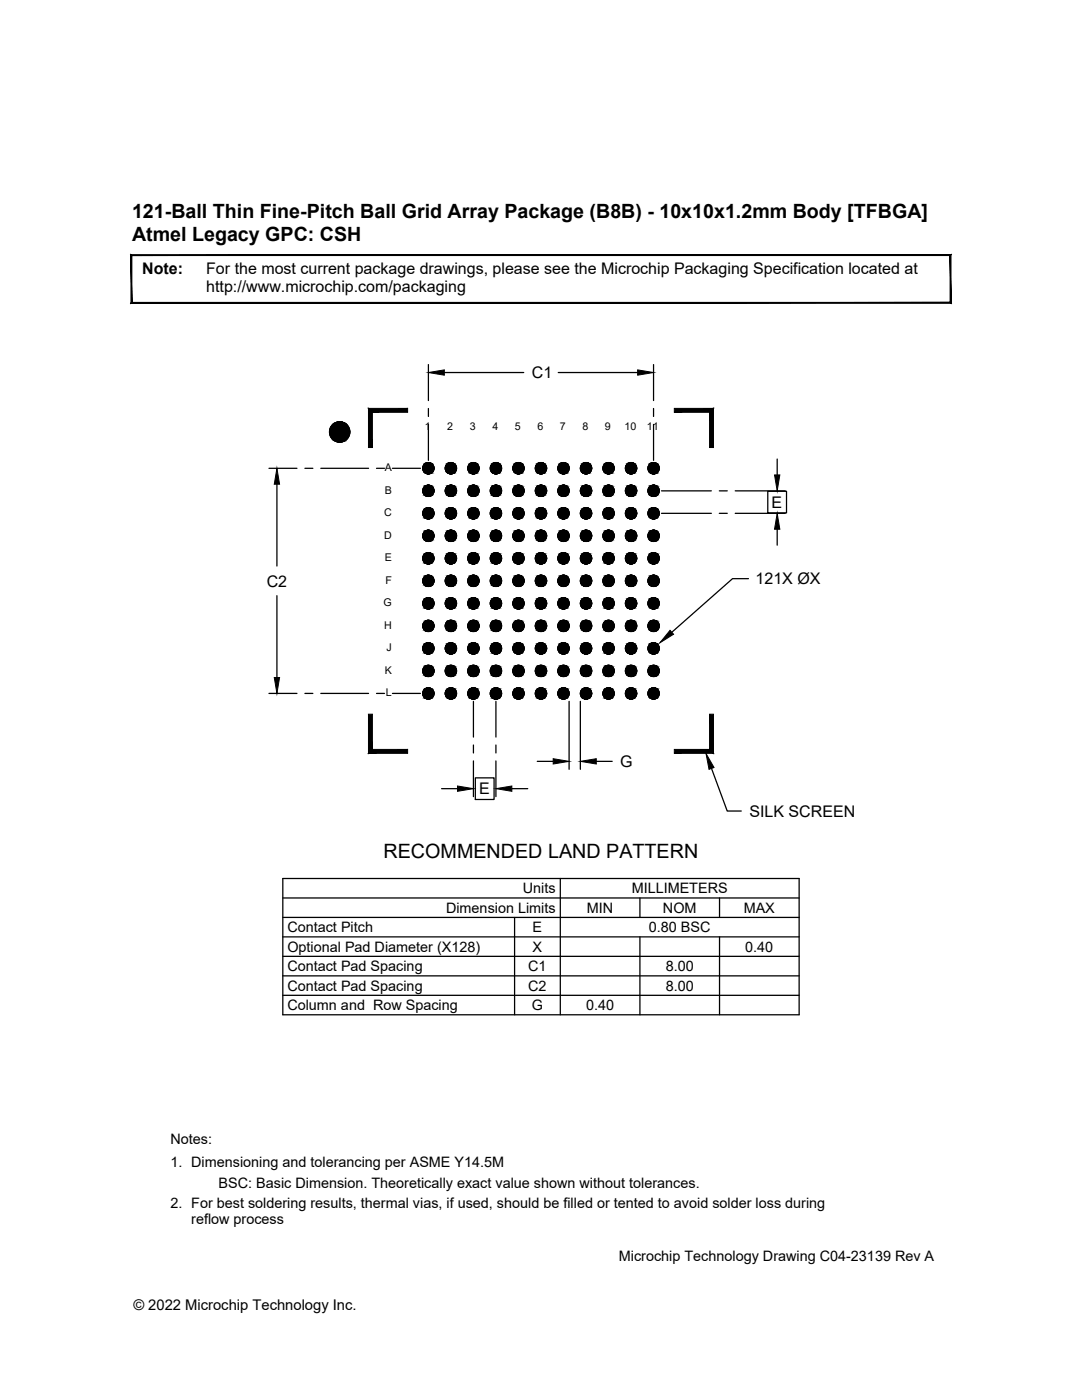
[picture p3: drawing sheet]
<svg xmlns="http://www.w3.org/2000/svg" width="216mm" height="279mm" viewBox="0 0 216 279" stroke-linecap="round" stroke-linejoin="round" font-family="sans-serif">
<defs><g id="words">
<g font-size="3.9">
<text x="26.4" y="43.6">121-Ball Thin Fine-Pitch Ball Grid Array Package (B8B) - 10x10x1.2mm Body [TFBGA]</text>
<text x="26.4" y="48.1">Atmel Legacy GPC: CSH</text>
<text x="76.5" y="171.2">RECOMMENDED LAND PATTERN</text>
</g>
<g font-size="3.2">
<text x="28.4" y="54.7">Note:</text>
<text x="41.1" y="54.7">For the most current package drawings, please see the Microchip Packaging Specification located at</text>
<text x="41.1" y="58.3">http://www.microchip.com/packaging</text>
<text x="106.1" y="75.5">C1</text>
<text x="154" y="101.3">E</text>
<text x="53.2" y="117.1">C2</text>
<text x="150.8" y="116.6">121X ØX</text>
<text x="123.8" y="153.1">G</text>
<text x="95.6" y="158.5">E</text>
<text x="149.5" y="163">SILK SCREEN</text>
</g>
<g font-size="2.9">
<text x="104.3" y="178.3">Units</text>
<text x="126" y="178.3">MILLIMETERS</text>
<text x="89" y="182.2">Dimension Limits</text>
<text x="117.1" y="182.2">MIN</text>
<text x="132.3" y="182.2">NOM</text>
<text x="148.4" y="182.2">MAX</text>
<text x="57.3" y="189.9">Optional Pad Diameter (X128)</text>
<text x="57.3" y="186.1">Contact Pitch</text>
<text x="106.3" y="189.9">X</text>
<text x="106.3" y="186.1">E</text>
<text x="129.5" y="186.1">0.80 BSC</text>
<text x="148.7" y="189.9">0.40</text>
<text x="57.3" y="197.7">Contact Pad Spacing</text>
<text x="57.3" y="193.8">Contact Pad Spacing</text>
<text x="105.4" y="197.7">C2</text>
<text x="105.4" y="193.8">C1</text>
<text x="132.8" y="197.7">8.00</text>
<text x="132.8" y="193.8">8.00</text>
<text x="57.3" y="201.6">Column and Row Spacing</text>
<text x="106.1" y="201.6">G</text>
<text x="116.9" y="201.6">0.40</text>
<text x="34" y="228.4">Notes:</text>
<text x="34" y="233">1. Dimensioning and tolerancing per ASME Y14.5M</text>
<text x="43.6" y="237">BSC: Basic Dimension. Theoretically exact value shown without tolerances.</text>
<text x="34" y="241">2. For best soldering results, thermal vias, if used, should be filled or tented to avoid solder loss during</text>
<text x="38.2" y="244.3">reflow process</text>
<text x="123.5" y="251.7">Microchip Technology Drawing C04-23139 Rev A</text>
<text x="26.6" y="261.4">© 2022 Microchip Technology Inc.</text>
</g>
<g font-size="2.1">
<text x="84.8" y="85.9">1</text>
<text x="89.3" y="85.9">2</text>
<text x="93.7" y="85.9">3</text>
<text x="98.2" y="85.9">4</text>
<text x="102.7" y="85.9">5</text>
<text x="107.2" y="85.9">6</text>
<text x="111.7" y="85.9">7</text>
<text x="116.2" y="85.9">8</text>
<text x="120.7" y="85.9">9</text>
<text x="124.6" y="85.9">10</text>
<text x="129.1" y="85.9">11</text>
<text x="76.8" y="94">A</text>
<text x="76.8" y="98.5">B</text>
<text x="76.7" y="107.5">D</text>
<text x="76.7" y="103">C</text>
<text x="76.8" y="112">E</text>
<text x="76.9" y="116.5">F</text>
<text x="76.5" y="121">G</text>
<text x="76.7" y="125.5">H</text>
<text x="77.1" y="130">J</text>
<text x="76.8" y="134.4">K</text>
<text x="77" y="138.9">L</text>
</g>
</g></defs>
<!-- layer: B-TRAC-FILL -->
<g fill="#000" stroke="#000" stroke-width=".2">
<path d="M85.3 94.6h.3zM85.3 99.1h.3zM85.3 92.3h.3zM85.3 96.8h.3zM89.8 94.6h.3zM89.8 99.1h.3zM89.8 92.3h.3zM89.8 96.8h.3zM94.3 94.6h.3zM94.3 99.1h.3zM94.3 92.3h.3zM94.3 96.8h.3z"/>
<path d="M98.8 94.6h.3zM98.8 99.1h.3zM98.8 92.3h.3zM98.8 96.8h.3zM103.3 94.6h.3zM103.3 99.1h.3zM103.3 92.3h.3zM103.3 96.8h.3zM107.8 94.6h.3zM107.8 99.1h.3zM107.8 92.3h.3zM107.8 96.8h.3z"/>
<path d="M112.3 94.6h.3zM112.3 99.1h.3zM112.3 92.3h.3zM112.3 96.8h.3zM116.8 94.6h.3zM116.8 99.1h.3zM116.8 92.3h.3zM116.8 96.8h.3zM121.3 94.6h.2zM121.3 99.1h.2zM121.3 92.3h.2zM121.3 96.8h.2z"/>
<path d="M125.8 94.6h.2zM125.8 99.1h.2zM125.8 92.3h.2zM125.8 96.8h.2zM130.2 94.5h.5zM130.2 99h.5zM130.3 92.3h.2zM130.3 96.8h.2zM85.3 103.6h.3zM85.3 108h.3zM85.3 112.5h.3zM85.3 117h.3z"/>
<path d="M85.3 101.3h.3zM85.3 105.8h.3zM85.3 110.3h.3zM85.3 114.8h.3zM85.3 119.3h.3zM89.8 103.6h.3zM89.8 108h.3zM89.8 112.5h.3zM89.8 117h.3zM89.8 101.3h.3zM89.8 105.8h.3zM89.8 110.3h.3z"/>
<path d="M89.8 114.8h.3zM89.8 119.3h.3zM94.3 103.6h.3zM94.3 108h.3zM94.3 112.5h.3zM94.3 117h.3zM94.3 101.3h.3zM94.3 105.8h.3zM94.3 110.3h.3zM94.3 114.8h.3zM94.3 119.3h.3zM98.8 103.6h.3z"/>
<path d="M98.8 108h.3zM98.8 112.5h.3zM98.8 117h.3zM98.8 101.3h.3zM98.8 105.8h.3zM98.8 110.3h.3zM98.8 114.8h.3zM98.8 119.3h.3zM103.3 103.6h.3zM103.3 108h.3zM103.3 112.5h.3zM103.3 117h.3z"/>
<path d="M103.3 101.3h.3zM103.3 105.8h.3zM103.3 110.3h.3zM103.3 114.8h.3zM103.3 119.3h.3zM107.8 103.6h.3zM107.8 108h.3zM107.8 112.5h.3zM107.8 117h.3zM107.8 101.3h.3zM107.8 105.8h.3zM107.8 110.3h.3z"/>
<path d="M107.8 114.8h.3zM107.8 119.3h.3zM112.3 103.6h.3zM112.3 108h.3zM112.3 112.5h.3zM112.3 117h.3zM112.3 101.3h.3zM112.3 105.8h.3zM112.3 110.3h.3zM112.3 114.8h.3zM112.3 119.3h.3zM116.8 103.6h.3z"/>
<path d="M116.8 108h.3zM116.8 112.5h.3zM116.8 117h.3zM116.8 101.3h.3zM116.8 105.8h.3zM116.8 110.3h.3zM116.8 114.8h.3zM116.8 119.3h.3zM121.3 103.6h.2zM121.3 108h.2zM121.3 112.5h.2zM121.3 117h.2z"/>
<path d="M121.3 101.3h.2zM121.3 105.8h.2zM121.3 110.3h.2zM121.3 114.8h.2zM121.3 119.3h.2zM125.8 103.6h.2zM125.8 108h.2zM125.8 112.5h.2zM125.8 117h.2zM125.8 101.3h.2zM125.8 105.8h.2zM125.8 110.3h.2z"/>
<path d="M125.8 114.8h.2zM125.8 119.3h.2zM130.2 103.5h.5zM130.2 108h.5zM130.2 112.5h.5zM130.2 117h.5zM130.3 101.3h.2zM130.3 105.8h.2zM130.3 110.3h.2zM130.3 114.8h.2zM130.3 119.3h.2zM85.3 121.5h.3z"/>
<path d="M85.3 126h.3zM85.3 130.5h.3zM85.3 135h.3zM85.3 139.5h.3zM85.3 123.8h.3zM85.3 128.3h.3zM85.3 132.8h.3zM85.3 137.3h.3zM89.8 121.5h.3zM89.8 126h.3zM89.8 130.5h.3zM89.8 135h.3z"/>
<path d="M89.8 139.5h.3zM89.8 123.8h.3zM89.8 128.3h.3zM89.8 132.8h.3zM89.8 137.3h.3zM94.3 121.5h.3zM94.3 126h.3zM94.3 130.5h.3zM94.3 135h.3zM94.3 139.5h.3zM94.3 123.8h.3zM94.3 128.3h.3z"/>
<path d="M94.3 132.8h.3zM94.3 137.3h.3zM98.8 121.5h.3zM98.8 126h.3zM98.8 130.5h.3zM98.8 135h.3zM98.8 139.5h.3zM98.8 123.8h.3zM98.8 128.3h.3zM98.8 132.8h.3zM98.8 137.3h.3zM103.3 121.5h.3z"/>
<path d="M103.3 126h.3zM103.3 130.5h.3zM103.3 135h.3zM103.3 139.5h.3zM103.3 123.8h.3zM103.3 128.3h.3zM103.3 132.8h.3zM103.3 137.3h.3zM107.8 121.5h.3zM107.8 126h.3zM107.8 130.5h.3zM107.8 135h.3z"/>
<path d="M107.8 139.5h.3zM107.8 123.8h.3zM107.8 128.3h.3zM107.8 132.8h.3zM107.8 137.3h.3zM112.3 121.5h.3zM112.3 126h.3zM112.3 130.5h.3zM112.3 135h.3zM112.3 139.5h.3zM112.3 123.8h.3zM112.3 128.3h.3z"/>
<path d="M112.3 132.8h.3zM112.3 137.3h.3zM116.8 121.5h.3zM116.8 126h.3zM116.8 130.5h.3zM116.8 135h.3zM116.8 139.5h.3zM116.8 123.8h.3zM116.8 128.3h.3zM116.8 132.8h.3zM116.8 137.3h.3zM121.3 121.5h.2z"/>
<path d="M121.3 126h.2zM121.3 130.5h.2zM121.3 135h.2zM121.3 139.5h.2zM121.3 123.8h.2zM121.3 128.3h.2zM121.3 132.8h.2zM121.3 137.3h.2zM125.8 121.5h.2zM125.8 126h.2zM125.8 130.5h.2zM125.8 135h.2z"/>
<path d="M125.8 139.5h.2zM125.8 123.8h.2zM125.8 128.3h.2zM125.8 132.8h.2zM125.8 137.3h.2zM130.2 121.5h.5zM130.2 126h.5zM130.2 130.5h.5zM130.2 135h.5zM130.2 139.5h.5zM130.3 123.8h.2zM130.3 128.3h.2z"/>
<path d="M130.3 132.8h.2zM130.3 137.3h.2z"/>
<path d="M85.3 92.3l.4 .1zM85.2 92.4h.5z"/>
<path d="M85.3 96.8l.4 .1zM85.2 96.9h.5z"/>
<path d="M85.2 92.4h.6zM85.1 92.4h.7z"/>
<path d="M85.2 94.5h.5zM85.2 94.5l.4 .1z"/>
<path d="M85.2 96.9h.6zM85.1 96.9h.7z"/>
<path d="M85.2 99h.5zM85.2 99l.4 .1z"/>
<path d="M85.1 92.4h.8zM85 92.4h.9z"/>
<path d="M85.1 94.5h.7zM85.1 94.5h.6z"/>
<path d="M85.1 96.9h.8zM85 96.9h.9z"/>
<path d="M85.1 99h.7zM85.1 99h.6z"/>
<path d="M85 92.4l1 .1zM84.9 92.5h1.1z"/>
<path d="M85 94.5h.9zM85 94.5h.8z"/>
<path d="M85 96.9l1 .1zM84.9 97h1.1z"/>
<path d="M85 99h.9zM85 99h.8z"/>
<path d="M84.9 92.5h1.2zM84.8 92.5h1.3z"/>
<path d="M84.9 94.4h1.1zM84.9 94.4l1 .1z"/>
<path d="M84.9 97h1.2zM84.8 97h1.3z"/>
<path d="M84.9 98.9h1.1zM84.9 98.9l1 .1z"/>
<path d="M84.8 92.5l1.4 .1zM84.7 92.6h1.5z"/>
<path d="M84.8 94.4h1.3zM84.8 94.4h1.2z"/>
<path d="M84.8 97l1.4 .1zM84.7 97.1h1.5z"/>
<path d="M84.8 98.9h1.3zM84.8 98.9h1.2z"/>
<path d="M84.7 92.6l1.6 .1zM84.7 92.6l1.6 .1h-1.6z"/>
<path d="M84.7 94.3h1.5zM84.7 94.3l1.4 .1z"/>
<path d="M84.7 97.1l1.6 .1zM84.7 97.2h1.6z"/>
<path d="M84.7 98.8h1.5zM84.7 98.8l1.4 .1z"/>
<path d="M84.7 92.7l1.6 .1zM84.7 92.7l1.6 .1h-1.7z"/>
<path d="M84.7 94.2h1.6zM84.7 94.2l1.5 .1z"/>
<path d="M84.7 97.2l1.6 .1zM84.7 97.2l1.6 .1h-1.7z"/>
<path d="M84.7 98.7h1.6zM84.7 98.7l1.5 .1z"/>
<path d="M84.6 92.8h1.8zM84.6 92.8h1.8h-1.9z"/>
<path d="M84.6 94.1h1.7zM84.6 94.1l1.7 .1z"/>
<path d="M84.6 97.3h1.8zM84.6 97.3h1.8h-1.9z"/>
<path d="M84.6 98.6h1.7zM84.6 98.6l1.7 .1z"/>
<path d="M84.5 92.8l2 .1zM84.5 92.8l2 .1h-2z"/>
<path d="M84.5 94.1h1.9zM84.5 94.1h1.8z"/>
<path d="M84.5 97.3l2 .1zM84.5 97.3l2 .1h-2z"/>
<path d="M84.5 98.6h1.9zM84.5 98.6h1.8z"/>
<path d="M84.5 92.9l2 .1zM84.5 92.9l2 .1h-2.1z"/>
<path d="M84.5 94h2zM84.5 94l1.9 .1z"/>
<path d="M84.5 97.4l2 .1v-.1zM84.5 97.4l2 .1h-2.1z"/>
<path d="M84.5 98.5h2zM84.5 98.5l1.9 .1z"/>
<path d="M84.4 93l2.2 .1zM84.4 93l2.2 .1h-2.2z"/>
<path d="M84.4 93.9h2.1zM84.4 93.9l2.1 .1z"/>
<path d="M84.4 97.5l2.2 .1zM84.4 97.5l2.2 .1h-2.2z"/>
<path d="M84.4 98.4l2.1 .1v-.1zM84.4 98.4l2.1 .1h-2z"/>
<path d="M84.4 93.1l2.2 .1v-.1zM84.4 93.1l2.2 .1h-2.2z"/>
<path d="M84.4 93.8l2.1 .1 .1-.1zM84.4 93.8l2.1 .1h-2.1z"/>
<path d="M84.4 97.6l2.2 .1v-.1zM84.4 97.6l2.2 .1h-2.2z"/>
<path d="M84.4 98.3h2.2zM84.4 98.3l2.1 .1z"/>
<path d="M84.4 93.2l2.2 .1v-.1zM84.4 93.2l2.2 .1h-2.2z"/>
<path d="M84.4 93.7l2.2 .1v-.1zM84.4 93.7l2.2 .1h-2.2z"/>
<path d="M84.4 97.7l2.2 .1v-.1zM84.4 97.7l2.2 .1h-2.2z"/>
<path d="M84.4 98.2l2.2 .1v-.1zM84.4 98.2l2.2 .1h-2.2z"/>
<path d="M84.4 93.3l2.2 .2v-.2zM84.4 93.3l2.2 .2h-2.2z"/>
<path d="M84.4 93.5l2.2 .1v-.1zM84.4 93.5l2.2 .1h-2.2z"/>
<path d="M84.4 93.6l2.2 .1v-.1zM84.4 93.6l2.2 .1h-2.2z"/>
<path d="M84.4 97.8l2.2 .1v-.1zM84.4 97.8l2.2 .1h-2.2z"/>
<path d="M84.4 97.9l2.2 .2v-.2zM84.4 97.9l2.2 .2h-2.2z"/>
<path d="M84.4 98.1l2.2 .1v-.1zM84.4 98.1l2.2 .1h-2.2z"/>
<path d="M89.8 92.3l.4 .1zM89.7 92.4h.5z"/>
<path d="M89.8 96.8l.4 .1zM89.7 96.9h.5z"/>
<path d="M89.7 92.4h.6zM89.6 92.4h.7z"/>
<path d="M89.7 94.5h.5zM89.7 94.5l.4 .1z"/>
<path d="M89.7 96.9h.6zM89.6 96.9h.7z"/>
<path d="M89.7 99h.5zM89.7 99l.4 .1z"/>
<path d="M89.6 92.4h.8zM89.5 92.4h.9z"/>
<path d="M89.6 94.5h.7zM89.6 94.5h.6z"/>
<path d="M89.6 96.9h.8zM89.5 96.9h.9z"/>
<path d="M89.6 99h.7zM89.6 99h.6z"/>
<path d="M89.5 92.4l1 .1zM89.4 92.5h1.1z"/>
<path d="M89.5 94.5h.9zM89.5 94.5h.8z"/>
<path d="M89.5 96.9l1 .1zM89.4 97h1.1z"/>
<path d="M89.5 99h.9zM89.5 99h.8z"/>
<path d="M89.4 92.5h1.2zM89.3 92.5h1.3z"/>
<path d="M89.4 94.4h1.1zM89.4 94.4l1 .1z"/>
<path d="M89.4 97h1.2zM89.3 97h1.3z"/>
<path d="M89.4 98.9h1.1zM89.4 98.9l1 .1z"/>
<path d="M89.3 92.5l1.4 .1zM89.2 92.6h1.5z"/>
<path d="M89.3 94.4h1.3zM89.3 94.4h1.2z"/>
<path d="M89.3 97l1.4 .1zM89.2 97.1h1.5z"/>
<path d="M89.3 98.9h1.3zM89.3 98.9h1.2z"/>
<path d="M89.2 92.6l1.6 .1zM89.2 92.6l1.6 .1z"/>
<path d="M89.2 94.3h1.5zM89.2 94.3l1.4 .1z"/>
<path d="M89.2 97.1l1.6 .1zM89.2 97.1l1.6 .1z"/>
<path d="M89.2 98.8h1.5zM89.2 98.8l1.4 .1z"/>
<path d="M89.2 92.7l1.6 .1zM89.2 92.7l1.6 .1h-1.7z"/>
<path d="M89.2 94.2h1.6zM89.2 94.2l1.5 .1z"/>
<path d="M89.2 97.2l1.6 .1zM89.2 97.2l1.6 .1h-1.7z"/>
<path d="M89.2 98.7h1.6zM89.2 98.7l1.5 .1z"/>
<path d="M89.1 92.8h1.8zM89.1 92.8h1.8h-1.9z"/>
<path d="M89.1 94.1h1.7zM89.1 94.1l1.7 .1z"/>
<path d="M89.1 97.3h1.8zM89.1 97.3h1.8h-1.9z"/>
<path d="M89.1 98.6h1.7zM89.1 98.6l1.7 .1z"/>
<path d="M89 92.8l2 .1zM89 92.8l2 .1h-2z"/>
<path d="M89 94.1h1.9zM89 94.1h1.8z"/>
<path d="M89 97.3l2 .1zM89 97.3l2 .1h-2z"/>
<path d="M89 98.6h1.9zM89 98.6h1.8z"/>
<path d="M89 92.9l2 .1zM89 92.9l2 .1h-2.1z"/>
<path d="M89 94h2zM89 94l1.9 .1z"/>
<path d="M89 97.4l2 .1v-.1zM89 97.4l2 .1h-2.1z"/>
<path d="M89 98.5h2zM89 98.5l1.9 .1z"/>
<path d="M88.9 93l2.1 .1zM88.9 93l2.1 .1h-2.1z"/>
<path d="M88.9 93.9h2.1zM88.9 93.9l2.1 .1z"/>
<path d="M88.9 97.5l2.1 .1zM88.9 97.5l2.1 .1h-2.1z"/>
<path d="M88.9 98.4l2.1 .1v-.1zM88.9 98.4l2.1 .1h-2z"/>
<path d="M88.9 93.1l2.2 .1-.1-.1zM88.9 93.1l2.2 .1h-2.2z"/>
<path d="M88.9 93.8l2.1 .1v-.1zM88.9 93.8l2.1 .1h-2.1z"/>
<path d="M88.9 97.6l2.2 .1-.1-.1zM88.9 97.6l2.2 .1h-2.2z"/>
<path d="M88.9 98.3h2.1zM88.9 98.3l2.1 .1z"/>
<path d="M88.9 93.2l2.2 .1v-.1zM88.9 93.2l2.2 .1h-2.3z"/>
<path d="M88.9 93.7l2.1 .1 .1-.1zM88.9 93.7l2.1 .1h-2.1z"/>
<path d="M88.9 97.7l2.2 .1v-.1zM88.9 97.7l2.2 .1h-2.3z"/>
<path d="M88.9 98.2l2.1 .1 .1-.1zM88.9 98.2l2.1 .1h-2.1z"/>
<path d="M88.8 93.3l2.3 .2v-.2zM88.8 93.3l2.3 .2h-2.3z"/>
<path d="M88.8 93.6l2.3 .1v-.1zM88.8 93.6l2.3 .1h-2.2z"/>
<path d="M88.8 97.8l2.3 .1v-.1zM88.8 97.8l2.3 .1h-2.3z"/>
<path d="M88.8 98.1l2.3 .1v-.1zM88.8 98.1l2.3 .1h-2.2z"/>
<path d="M88.8 93.5l2.3 .1v-.1zM88.8 93.5l2.3 .1h-2.3z"/>
<path d="M88.8 97.9l2.3 .2v-.2zM88.8 97.9l2.3 .2h-2.3z"/>
<path d="M94.3 92.3l.4 .1zM94.2 92.4h.5z"/>
<path d="M94.3 96.8l.4 .1zM94.2 96.9h.5z"/>
<path d="M94.2 92.4h.6zM94.1 92.4h.7z"/>
<path d="M94.2 94.5h.5zM94.2 94.5l.4 .1z"/>
<path d="M94.2 96.9h.6zM94.1 96.9h.7z"/>
<path d="M94.2 99h.5zM94.2 99l.4 .1z"/>
<path d="M94.1 92.4h.8zM94 92.4h.9z"/>
<path d="M94.1 94.5h.7zM94.1 94.5h.6z"/>
<path d="M94.1 96.9h.8zM94 96.9h.9z"/>
<path d="M94.1 99h.7zM94.1 99h.6z"/>
<path d="M94 92.4l1 .1zM93.9 92.5h1.1z"/>
<path d="M94 94.5h.9zM94 94.5h.8z"/>
<path d="M94 96.9l1 .1zM93.9 97h1.1z"/>
<path d="M94 99h.9zM94 99h.8z"/>
<path d="M93.9 92.5h1.2zM93.8 92.5h1.3z"/>
<path d="M93.9 94.4h1.1zM93.9 94.4l1 .1z"/>
<path d="M93.9 97h1.2zM93.8 97h1.3z"/>
<path d="M93.9 98.9h1.1zM93.9 98.9l1 .1z"/>
<path d="M93.8 92.5l1.4 .1zM93.7 92.6h1.5z"/>
<path d="M93.8 94.4h1.3zM93.8 94.4h1.2z"/>
<path d="M93.8 97l1.4 .1zM93.7 97.1h1.5z"/>
<path d="M93.8 98.9h1.3zM93.8 98.9h1.2z"/>
<path d="M93.7 92.6l1.6 .1zM93.7 92.6l1.6 .1h-1.6z"/>
<path d="M93.7 94.3h1.5zM93.7 94.3l1.4 .1z"/>
<path d="M93.7 97.1l1.6 .1zM93.7 97.2h1.6z"/>
<path d="M93.7 98.8h1.5zM93.7 98.8l1.4 .1z"/>
<path d="M93.7 92.7l1.6 .1zM93.7 92.7l1.6 .1h-1.7z"/>
<path d="M93.7 94.2h1.6zM93.7 94.2l1.5 .1z"/>
<path d="M93.7 97.2l1.6 .1zM93.7 97.2l1.6 .1h-1.7z"/>
<path d="M93.7 98.7h1.6zM93.7 98.7l1.5 .1z"/>
<path d="M93.6 92.8h1.8zM93.6 92.8h1.8h-1.9z"/>
<path d="M93.6 94.1h1.7zM93.6 94.1l1.7 .1z"/>
<path d="M93.6 97.3h1.8zM93.6 97.3h1.8h-1.9z"/>
<path d="M93.6 98.6h1.7zM93.6 98.6l1.7 .1z"/>
<path d="M93.5 92.8l2 .1zM93.5 92.8l2 .1h-2z"/>
<path d="M93.5 94.1h1.9zM93.5 94.1h1.8z"/>
<path d="M93.5 97.3l2 .1zM93.5 97.3l2 .1h-2z"/>
<path d="M93.5 98.6h1.9zM93.5 98.6h1.8z"/>
<path d="M93.5 92.9l2 .1zM93.5 92.9l2 .1h-2.1z"/>
<path d="M93.5 94h2zM93.5 94l1.9 .1z"/>
<path d="M93.5 97.4l2 .1v-.1zM93.5 97.4l2 .1h-2.1z"/>
<path d="M93.5 98.5h2zM93.5 98.5l1.9 .1z"/>
<path d="M93.4 93l2.1 .1zM93.4 93l2.1 .1h-2.1z"/>
<path d="M93.4 93.9h2.1zM93.4 93.9l2.1 .1z"/>
<path d="M93.4 97.5l2.1 .1zM93.4 97.5l2.1 .1h-2.1z"/>
<path d="M93.4 98.4l2.1 .1v-.1zM93.4 98.4l2.1 .1h-2z"/>
<path d="M93.4 93.1l2.2 .1-.1-.1zM93.4 93.1l2.2 .1h-2.2z"/>
<path d="M93.4 93.8l2.1 .1v-.1zM93.4 93.8l2.1 .1h-2.1z"/>
<path d="M93.4 97.6l2.2 .1-.1-.1zM93.4 97.6l2.2 .1h-2.2z"/>
<path d="M93.4 98.3h2.1zM93.4 98.3l2.1 .1z"/>
<path d="M93.4 93.2l2.2 .1v-.1zM93.4 93.2l2.2 .1h-2.3z"/>
<path d="M93.4 93.7l2.1 .1 .1-.1zM93.4 93.7l2.1 .1h-2.1z"/>
<path d="M93.4 97.7l2.2 .1v-.1zM93.4 97.7l2.2 .1h-2.3z"/>
<path d="M93.4 98.2l2.1 .1 .1-.1zM93.4 98.2l2.1 .1h-2.1z"/>
<path d="M93.3 93.3l2.3 .2v-.2zM93.3 93.3l2.3 .2h-2.3z"/>
<path d="M93.3 93.6l2.3 .1v-.1zM93.3 93.6l2.3 .1h-2.2z"/>
<path d="M93.3 97.8l2.3 .1v-.1zM93.3 97.8l2.3 .1h-2.3z"/>
<path d="M93.3 98.1l2.3 .1v-.1zM93.3 98.1l2.3 .1h-2.2z"/>
<path d="M93.3 93.5l2.3 .1v-.1zM93.3 93.5l2.3 .1h-2.3z"/>
<path d="M93.3 97.9l2.3 .2v-.2zM93.3 97.9l2.3 .2h-2.3z"/>
<path d="M98.8 92.3l.4 .1zM98.7 92.4h.5z"/>
<path d="M98.8 96.8l.4 .1zM98.7 96.9h.5z"/>
<path d="M98.7 92.4h.6zM98.6 92.4h.7z"/>
<path d="M98.7 94.5h.5zM98.7 94.5l.4 .1z"/>
<path d="M98.7 96.9h.6zM98.6 96.9h.7z"/>
<path d="M98.7 99h.5zM98.7 99l.4 .1z"/>
<path d="M98.6 92.4h.8zM98.5 92.4h.9z"/>
<path d="M98.6 94.5h.7zM98.6 94.5h.6z"/>
<path d="M98.6 96.9h.8zM98.5 96.9h.9z"/>
<path d="M98.6 99h.7zM98.6 99h.6z"/>
<path d="M98.5 92.4l1 .1zM98.4 92.5h1.1z"/>
<path d="M98.5 94.5h.9zM98.5 94.5h.8z"/>
<path d="M98.5 96.9l1 .1zM98.4 97h1.1z"/>
<path d="M98.5 99h.9zM98.5 99h.8z"/>
<path d="M98.4 92.5h1.2zM98.3 92.5h1.3z"/>
<path d="M98.4 94.4h1.1zM98.4 94.4l1 .1z"/>
<path d="M98.4 97h1.2zM98.3 97h1.3z"/>
<path d="M98.4 98.9h1.1zM98.4 98.9l1 .1z"/>
<path d="M98.3 92.5l1.4 .1zM98.2 92.6h1.5z"/>
<path d="M98.3 94.4h1.3zM98.3 94.4h1.2z"/>
<path d="M98.3 97l1.4 .1zM98.2 97.1h1.5z"/>
<path d="M98.3 98.9h1.3zM98.3 98.9h1.2z"/>
<path d="M98.2 92.6l1.6 .1zM98.1 92.7h1.7z"/>
<path d="M98.2 94.3h1.5zM98.2 94.3l1.4 .1z"/>
<path d="M98.2 97.1l1.6 .1zM98.2 97.1l1.6 .1h-1.7z"/>
<path d="M98.2 98.8h1.5zM98.2 98.8l1.4 .1z"/>
<path d="M98.1 92.7l1.7 .1zM98.1 92.7l1.7 .1h-1.7z"/>
<path d="M98.1 94.2h1.7zM98.1 94.2l1.6 .1z"/>
<path d="M98.1 97.2l1.7 .1zM98.1 97.2l1.7 .1h-1.7z"/>
<path d="M98.1 98.7h1.7zM98.1 98.7l1.6 .1z"/>
<path d="M98.1 92.8h1.8zM98.1 92.8h1.8h-1.9z"/>
<path d="M98.1 94.1h1.7zM98.1 94.1l1.7 .1z"/>
<path d="M98.1 97.3h1.8zM98.1 97.3h1.8h-1.9z"/>
<path d="M98.1 98.6h1.7zM98.1 98.6l1.7 .1z"/>
<path d="M98 92.8l1.9 .1zM98 92.8l1.9 .1h-1.9z"/>
<path d="M98 94.1h1.9zM98 94.1h1.8z"/>
<path d="M98 97.3l1.9 .1zM98 97.3l1.9 .1h-1.9z"/>
<path d="M98 98.6h1.9zM98 98.6h1.8z"/>
<path d="M98 92.9l2 .1zM98 92.9l2 .1h-2.1z"/>
<path d="M98 94h1.9zM98 94l1.9 .1z"/>
<path d="M98 97.4l2 .1-.1-.1zM98 97.4l2 .1h-2.1z"/>
<path d="M98 98.5h1.9zM98 98.5l1.9 .1z"/>
<path d="M97.9 93l2.1 .1zM97.9 93l2.1 .1h-2.1z"/>
<path d="M97.9 93.9h2.1zM97.9 93.9l2 .1z"/>
<path d="M97.9 97.5l2.1 .1zM97.9 97.5l2.1 .1h-2.1z"/>
<path d="M97.9 98.4l2 .1 .1-.1zM97.9 98.4l2 .1h-1.9z"/>
<path d="M97.9 93.1l2.2 .1-.1-.1zM97.9 93.1l2.2 .1h-2.2z"/>
<path d="M97.9 93.8l2.1 .1v-.1zM97.9 93.8l2.1 .1h-2.1z"/>
<path d="M97.9 97.6l2.2 .1-.1-.1zM97.9 97.6l2.2 .1h-2.2z"/>
<path d="M97.9 98.3h2.1zM97.9 98.3l2.1 .1z"/>
<path d="M97.9 93.2l2.2 .1v-.1zM97.9 93.2l2.2 .1h-2.3z"/>
<path d="M97.9 93.7l2.1 .1 .1-.1zM97.9 93.7l2.1 .1h-2.1z"/>
<path d="M97.9 97.7l2.2 .1v-.1zM97.9 97.7l2.2 .1h-2.3z"/>
<path d="M97.9 98.2l2.1 .1 .1-.1zM97.9 98.2l2.1 .1h-2.1z"/>
<path d="M97.8 93.3l2.3 .2v-.2zM97.8 93.3l2.3 .2h-2.3z"/>
<path d="M97.8 93.6l2.3 .1v-.1zM97.8 93.6l2.3 .1h-2.2z"/>
<path d="M97.8 97.8l2.3 .1v-.1zM97.8 97.8l2.3 .1h-2.3z"/>
<path d="M97.8 98.1l2.3 .1v-.1zM97.8 98.1l2.3 .1h-2.2z"/>
<path d="M97.8 93.5l2.3 .1v-.1zM97.8 93.5l2.3 .1h-2.3z"/>
<path d="M97.8 97.9l2.3 .2v-.2zM97.8 97.9l2.3 .2h-2.3z"/>
<path d="M103.3 92.3l.4 .1zM103.2 92.4h.5z"/>
<path d="M103.3 96.8l.4 .1zM103.2 96.9h.5z"/>
<path d="M103.2 92.4h.6zM103.1 92.4h.7z"/>
<path d="M103.2 94.5h.5zM103.2 94.5l.4 .1z"/>
<path d="M103.2 96.9h.6zM103.1 96.9h.7z"/>
<path d="M103.2 99h.5zM103.2 99l.4 .1z"/>
<path d="M103.1 92.4h.8zM103 92.4h.9z"/>
<path d="M103.1 94.5h.7zM103.1 94.5h.6z"/>
<path d="M103.1 96.9h.8zM103 96.9h.9z"/>
<path d="M103.1 99h.7zM103.1 99h.6z"/>
<path d="M103 92.4l1 .1zM102.9 92.5h1.1z"/>
<path d="M103 94.5h.9zM103 94.5h.8z"/>
<path d="M103 96.9l1 .1zM102.9 97h1.1z"/>
<path d="M103 99h.9zM103 99h.8z"/>
<path d="M102.9 92.5h1.2zM102.8 92.5h1.3z"/>
<path d="M102.9 94.4h1.1zM102.9 94.4l1 .1z"/>
<path d="M102.9 97h1.2zM102.8 97h1.3z"/>
<path d="M102.9 98.9h1.1zM102.9 98.9l1 .1z"/>
<path d="M102.8 92.5l1.4 .1zM102.7 92.6h1.5z"/>
<path d="M102.8 94.4h1.3zM102.8 94.4h1.2z"/>
<path d="M102.8 97l1.4 .1zM102.7 97.1h1.5z"/>
<path d="M102.8 98.9h1.3zM102.8 98.9h1.2z"/>
<path d="M102.7 92.6l1.6 .1zM102.7 92.6l1.6 .1z"/>
<path d="M102.7 94.3h1.5zM102.7 94.3l1.4 .1z"/>
<path d="M102.7 97.1l1.6 .1zM102.7 97.1l1.6 .1z"/>
<path d="M102.7 98.8h1.5zM102.7 98.8l1.4 .1z"/>
<path d="M102.6 92.7l1.7 .1zM102.6 92.7l1.7 .1h-1.7z"/>
<path d="M102.6 94.2h1.7zM102.6 94.2l1.6 .1z"/>
<path d="M102.6 97.2l1.7 .1zM102.6 97.3h1.7z"/>
<path d="M102.6 98.7h1.7zM102.6 98.7l1.6 .1z"/>
<path d="M102.6 92.8h1.8zM102.6 92.8h1.8h-1.9z"/>
<path d="M102.6 94.1h1.7zM102.6 94.1l1.7 .1z"/>
<path d="M102.6 97.3h1.8zM102.6 97.3h1.8h-1.9z"/>
<path d="M102.6 98.6h1.7zM102.6 98.6l1.7 .1z"/>
<path d="M102.5 92.8l1.9 .1zM102.5 92.8l1.9 .1h-1.9z"/>
<path d="M102.5 94.1h1.9zM102.5 94.1h1.8z"/>
<path d="M102.5 97.3l1.9 .1zM102.5 97.3l1.9 .1h-1.9z"/>
<path d="M102.5 98.6h1.9zM102.5 98.6h1.8z"/>
<path d="M102.5 92.9l2 .1zM102.5 92.9l2 .1h-2.1z"/>
<path d="M102.5 94h1.9zM102.5 94l1.9 .1z"/>
<path d="M102.5 97.4l2 .1-.1-.1zM102.5 97.4l2 .1h-2.1z"/>
<path d="M102.5 98.5h1.9zM102.5 98.5l1.9 .1z"/>
<path d="M102.4 93l2.1 .1zM102.4 93l2.1 .1h-2.1z"/>
<path d="M102.4 93.9h2.1zM102.4 93.9l2 .1z"/>
<path d="M102.4 97.5l2.1 .1zM102.4 97.5l2.1 .1h-2.1z"/>
<path d="M102.4 98.4l2 .1 .1-.1zM102.4 98.4l2 .1h-1.9z"/>
<path d="M102.4 93.1l2.2 .1-.1-.1zM102.4 93.1l2.2 .1h-2.2z"/>
<path d="M102.4 93.8l2.1 .1v-.1zM102.4 93.8l2.1 .1h-2.1z"/>
<path d="M102.4 97.6l2.2 .1-.1-.1zM102.4 97.6l2.2 .1h-2.2z"/>
<path d="M102.4 98.3h2.1zM102.4 98.3l2.1 .1z"/>
<path d="M102.4 93.2l2.2 .1v-.1zM102.4 93.2l2.2 .1h-2.3z"/>
<path d="M102.4 93.7l2.1 .1 .1-.1zM102.4 93.7l2.1 .1h-2.1z"/>
<path d="M102.4 97.7l2.2 .1v-.1zM102.4 97.7l2.2 .1h-2.3z"/>
<path d="M102.4 98.2l2.1 .1 .1-.1zM102.4 98.2l2.1 .1h-2.1z"/>
<path d="M102.3 93.3l2.3 .2v-.2zM102.3 93.3l2.3 .2h-2.3z"/>
<path d="M102.3 93.6l2.3 .1v-.1zM102.3 93.6l2.3 .1h-2.2z"/>
<path d="M102.3 97.8l2.3 .1v-.1zM102.3 97.8l2.3 .1h-2.3z"/>
<path d="M102.3 98.1l2.3 .1v-.1zM102.3 98.1l2.3 .1h-2.2z"/>
<path d="M102.3 93.5l2.3 .1v-.1zM102.3 93.5l2.3 .1h-2.3z"/>
<path d="M102.3 97.9l2.3 .2v-.2zM102.3 97.9l2.3 .2h-2.3z"/>
<path d="M107.8 92.3l.4 .1zM107.7 92.4h.5z"/>
<path d="M107.8 96.8l.4 .1zM107.7 96.9h.5z"/>
<path d="M107.7 92.4h.6zM107.6 92.4h.7z"/>
<path d="M107.7 94.5h.5zM107.7 94.5l.4 .1z"/>
<path d="M107.7 96.9h.6zM107.6 96.9h.7z"/>
<path d="M107.7 99h.5zM107.7 99l.4 .1z"/>
<path d="M107.6 92.4h.8zM107.5 92.4h.9z"/>
<path d="M107.6 94.5h.7zM107.6 94.5h.6z"/>
<path d="M107.6 96.9h.8zM107.5 96.9h.9z"/>
<path d="M107.6 99h.7zM107.6 99h.6z"/>
<path d="M107.5 92.4l1 .1zM107.4 92.5h1.1z"/>
<path d="M107.5 94.5h.9zM107.5 94.5h.8z"/>
<path d="M107.5 96.9l1 .1zM107.4 97h1.1z"/>
<path d="M107.5 99h.9zM107.5 99h.8z"/>
<path d="M107.4 92.5h1.2zM107.3 92.5h1.3z"/>
<path d="M107.4 94.4h1.1zM107.4 94.4l1 .1z"/>
<path d="M107.4 97h1.2zM107.3 97h1.3z"/>
<path d="M107.4 98.9h1.1zM107.4 98.9l1 .1z"/>
<path d="M107.3 92.5l1.4 .1zM107.2 92.6h1.5z"/>
<path d="M107.3 94.4h1.3zM107.3 94.4h1.2z"/>
<path d="M107.3 97l1.4 .1zM107.2 97.1h1.5z"/>
<path d="M107.3 98.9h1.3zM107.3 98.9h1.2z"/>
<path d="M107.2 92.6l1.6 .1zM107.1 92.7h1.7z"/>
<path d="M107.2 94.3h1.5zM107.2 94.3l1.4 .1z"/>
<path d="M107.2 97.1l1.6 .1zM107.2 97.1l1.6 .1h-1.7z"/>
<path d="M107.2 98.8h1.5zM107.2 98.8l1.4 .1z"/>
<path d="M107.1 92.7l1.7 .1zM107.1 92.7l1.7 .1h-1.7z"/>
<path d="M107.1 94.2h1.7zM107.1 94.2l1.6 .1z"/>
<path d="M107.1 97.2l1.7 .1zM107.1 97.2l1.7 .1h-1.7z"/>
<path d="M107.1 98.7h1.7zM107.1 98.7l1.6 .1z"/>
<path d="M107.1 92.8h1.8zM107.1 92.8h1.8h-1.9z"/>
<path d="M107.1 94.1h1.7zM107.1 94.1l1.7 .1z"/>
<path d="M107.1 97.3h1.8zM107.1 97.3h1.8h-1.9z"/>
<path d="M107.1 98.6h1.7zM107.1 98.6l1.7 .1z"/>
<path d="M107 92.8l1.9 .1zM107 92.8l1.9 .1h-2z"/>
<path d="M107 94.1h1.9zM107 94.1h1.8z"/>
<path d="M107 97.3l1.9 .1zM107 97.3l1.9 .1h-2z"/>
<path d="M107 98.6h1.9zM107 98.6h1.8z"/>
<path d="M106.9 92.9l2.1 .1zM106.9 92.9l2.1 .1h-2.1z"/>
<path d="M106.9 94h2zM106.9 94l2 .1z"/>
<path d="M106.9 97.4l2.1 .1-.1-.1zM106.9 97.4l2.1 .1h-2.1z"/>
<path d="M106.9 98.5h2zM106.9 98.5l2 .1z"/>
<path d="M106.9 93l2.1 .1zM106.9 93l2.1 .1h-2.1z"/>
<path d="M106.9 93.9h2.1zM106.9 93.9l2 .1z"/>
<path d="M106.9 97.5l2.1 .1zM106.9 97.5l2.1 .1h-2.1z"/>
<path d="M106.9 98.4l2 .1 .1-.1zM106.9 98.4l2 .1h-2z"/>
<path d="M106.9 93.1l2.2 .1-.1-.1zM106.9 93.1l2.2 .1h-2.3z"/>
<path d="M106.9 93.8l2.1 .1v-.1zM106.9 93.8l2.1 .1h-2.1z"/>
<path d="M106.9 97.6l2.2 .1-.1-.1zM106.9 97.6l2.2 .1h-2.3z"/>
<path d="M106.9 98.3h2.1zM106.9 98.3l2.1 .1z"/>
<path d="M106.8 93.2l2.3 .1v-.1zM106.8 93.2l2.3 .1h-2.3z"/>
<path d="M106.8 93.7l2.2 .1 .1-.1zM106.8 93.7l2.2 .1h-2.1z"/>
<path d="M106.8 97.7l2.3 .1v-.1zM106.8 97.7l2.3 .1h-2.3z"/>
<path d="M106.8 98.2l2.2 .1 .1-.1zM106.8 98.2l2.2 .1h-2.1z"/>
<path d="M106.8 93.3l2.3 .2v-.2zM106.8 93.3l2.3 .2h-2.3z"/>
<path d="M106.8 93.6l2.3 .1v-.1zM106.8 93.6l2.3 .1h-2.3z"/>
<path d="M106.8 97.8l2.3 .1v-.1zM106.8 97.8l2.3 .1h-2.3z"/>
<path d="M106.8 98.1l2.3 .1v-.1zM106.8 98.1l2.3 .1h-2.3z"/>
<path d="M106.8 93.5l2.3 .1v-.1zM106.8 93.5l2.3 .1h-2.3z"/>
<path d="M106.8 97.9l2.3 .2v-.2zM106.8 97.9l2.3 .2h-2.3z"/>
<path d="M112.3 92.3l.4 .1zM112.2 92.4h.5z"/>
<path d="M112.3 96.8l.4 .1zM112.2 96.9h.5z"/>
<path d="M112.2 92.4h.6zM112.1 92.4h.7z"/>
<path d="M112.2 94.5h.5zM112.2 94.5l.4 .1z"/>
<path d="M112.2 96.9h.6zM112.1 96.9h.7z"/>
<path d="M112.2 99h.5zM112.2 99l.4 .1z"/>
<path d="M112.1 92.4h.8zM112 92.4h.9z"/>
<path d="M112.1 94.5h.7zM112.1 94.5h.6z"/>
<path d="M112.1 96.9h.8zM112 96.9h.9z"/>
<path d="M112.1 99h.7zM112.1 99h.6z"/>
<path d="M112 92.4l1 .1zM111.9 92.5h1.1z"/>
<path d="M112 94.5h.9zM112 94.5h.8z"/>
<path d="M112 96.9l1 .1zM111.9 97h1.1z"/>
<path d="M112 99h.9zM112 99h.8z"/>
<path d="M111.9 92.5h1.2zM111.8 92.5h1.3z"/>
<path d="M111.9 94.4h1.1zM111.9 94.4l1 .1z"/>
<path d="M111.9 97h1.2zM111.8 97h1.3z"/>
<path d="M111.9 98.9h1.1zM111.9 98.9l1 .1z"/>
<path d="M111.8 92.5l1.4 .1zM111.7 92.6h1.5z"/>
<path d="M111.8 94.4h1.3zM111.8 94.4h1.2z"/>
<path d="M111.8 97l1.4 .1zM111.7 97.1h1.5z"/>
<path d="M111.8 98.9h1.3zM111.8 98.9h1.2z"/>
<path d="M111.7 92.6l1.6 .1zM111.7 92.6l1.6 .1h-1.7z"/>
<path d="M111.7 94.3h1.5zM111.7 94.3l1.4 .1z"/>
<path d="M111.7 97.1l1.6 .1zM111.6 97.2h1.7z"/>
<path d="M111.7 98.8h1.5zM111.7 98.8l1.4 .1z"/>
<path d="M111.6 92.7l1.7 .1zM111.6 92.7l1.7 .1h-1.7z"/>
<path d="M111.6 94.2h1.7zM111.6 94.2l1.6 .1z"/>
<path d="M111.6 97.2l1.7 .1zM111.6 97.2l1.7 .1h-1.7z"/>
<path d="M111.6 98.7h1.7zM111.6 98.7l1.6 .1z"/>
<path d="M111.6 92.8h1.8zM111.6 92.8h1.8h-1.9z"/>
<path d="M111.6 94.1h1.7zM111.6 94.1l1.7 .1z"/>
<path d="M111.6 97.3h1.8zM111.6 97.3h1.8h-1.9z"/>
<path d="M111.6 98.6h1.7zM111.6 98.6l1.7 .1z"/>
<path d="M111.5 92.8l1.9 .1zM111.5 92.8l1.9 .1h-2z"/>
<path d="M111.5 94.1h1.9zM111.5 94.1h1.8z"/>
<path d="M111.5 97.3l1.9 .1zM111.5 97.3l1.9 .1h-2z"/>
<path d="M111.5 98.6h1.9zM111.5 98.6h1.8z"/>
<path d="M111.4 92.9l2.1 .1zM111.4 92.9l2.1 .1h-2.1z"/>
<path d="M111.4 94h2zM111.4 94l2 .1z"/>
<path d="M111.4 97.4l2.1 .1-.1-.1zM111.4 97.4l2.1 .1h-2.1z"/>
<path d="M111.4 98.5h2zM111.4 98.5l2 .1z"/>
<path d="M111.4 93l2.1 .1zM111.4 93l2.1 .1h-2.1z"/>
<path d="M111.4 93.9h2.1zM111.4 93.9l2 .1z"/>
<path d="M111.4 97.5l2.1 .1zM111.4 97.5l2.1 .1h-2.1z"/>
<path d="M111.4 98.4l2 .1 .1-.1zM111.4 98.4l2 .1h-2z"/>
<path d="M111.4 93.1l2.1 .1v-.1zM111.4 93.1l2.1 .1h-2.2z"/>
<path d="M111.4 93.8l2.1 .1v-.1zM111.4 93.8l2.1 .1h-2.1z"/>
<path d="M111.4 97.6l2.1 .1v-.1zM111.4 97.6l2.1 .1h-2.2z"/>
<path d="M111.4 98.3h2.1zM111.4 98.3l2.1 .1z"/>
<path d="M111.3 93.2l2.2 .1v-.1zM111.3 93.2l2.2 .1h-2.2z"/>
<path d="M111.3 93.7l2.2 .1v-.1zM111.3 93.7l2.2 .1h-2.1z"/>
<path d="M111.3 97.7l2.2 .1v-.1zM111.3 97.7l2.2 .1h-2.2z"/>
<path d="M111.3 98.2l2.2 .1v-.1zM111.3 98.2l2.2 .1h-2.1z"/>
<path d="M111.3 93.3l2.3 .2-.1-.2zM111.3 93.3l2.3 .2h-2.3z"/>
<path d="M111.3 93.6l2.2 .1v-.1zM111.3 93.6l2.2 .1h-2.2z"/>
<path d="M111.3 97.8l2.3 .1-.1-.1zM111.3 97.8l2.3 .1h-2.3z"/>
<path d="M111.3 98.1l2.2 .1v-.1zM111.3 98.1l2.2 .1h-2.2z"/>
<path d="M111.3 93.5l2.2 .1 .1-.1zM111.3 93.5l2.2 .1h-2.2z"/>
<path d="M111.3 97.9l2.2 .2 .1-.2zM111.3 97.9l2.2 .2h-2.2z"/>
<path d="M116.8 92.3l.4 .1zM116.7 92.4h.5z"/>
<path d="M116.8 96.8l.4 .1zM116.7 96.9h.5z"/>
<path d="M116.7 92.4h.6zM116.6 92.4h.7z"/>
<path d="M116.7 94.5h.5zM116.7 94.5l.4 .1z"/>
<path d="M116.7 96.9h.6zM116.6 96.9h.7z"/>
<path d="M116.7 99h.5zM116.7 99l.4 .1z"/>
<path d="M116.6 92.4h.8zM116.5 92.4h.9z"/>
<path d="M116.6 94.5h.7zM116.6 94.5h.6z"/>
<path d="M116.6 96.9h.8zM116.5 96.9h.9z"/>
<path d="M116.6 99h.7zM116.6 99h.6z"/>
<path d="M116.5 92.4l1 .1zM116.4 92.5h1.1z"/>
<path d="M116.5 94.5h.9zM116.5 94.5h.8z"/>
<path d="M116.5 96.9l1 .1zM116.4 97h1.1z"/>
<path d="M116.5 99h.9zM116.5 99h.8z"/>
<path d="M116.4 92.5h1.2zM116.3 92.5h1.3z"/>
<path d="M116.4 94.4h1.1zM116.4 94.4l1 .1z"/>
<path d="M116.4 97h1.2zM116.3 97h1.3z"/>
<path d="M116.4 98.9h1.1zM116.4 98.9l1 .1z"/>
<path d="M116.3 92.5l1.4 .1zM116.2 92.6h1.5z"/>
<path d="M116.3 94.4h1.3zM116.3 94.4h1.2z"/>
<path d="M116.3 97l1.4 .1zM116.2 97.1h1.5z"/>
<path d="M116.3 98.9h1.3zM116.3 98.9h1.2z"/>
<path d="M116.2 92.6l1.6 .1zM116.2 92.6l1.6 .1z"/>
<path d="M116.2 94.3h1.5zM116.2 94.3l1.4 .1z"/>
<path d="M116.2 97.1l1.6 .1zM116.2 97.1l1.6 .1z"/>
<path d="M116.2 98.8h1.5zM116.2 98.8l1.4 .1z"/>
<path d="M116.1 92.7l1.7 .1zM116.1 92.7l1.7 .1h-1.8z"/>
<path d="M116.1 94.2h1.7zM116.1 94.2l1.6 .1z"/>
<path d="M116.1 97.2l1.7 .1zM116 97.3h1.8z"/>
<path d="M116.1 98.7h1.7zM116.1 98.7l1.6 .1z"/>
<path d="M116 92.8h1.9zM116 92.8h1.9h-1.9z"/>
<path d="M116 94.1h1.8zM116 94.1l1.8 .1z"/>
<path d="M116 97.3h1.9zM116 97.3h1.9h-1.9z"/>
<path d="M116 98.6h1.8zM116 98.6l1.8 .1z"/>
<path d="M116 92.8l1.9 .1zM116 92.8l1.9 .1h-2z"/>
<path d="M116 94.1h1.9zM116 94.1h1.8z"/>
<path d="M116 97.3l1.9 .1zM116 97.3l1.9 .1h-2z"/>
<path d="M116 98.6h1.9zM116 98.6h1.8z"/>
<path d="M115.9 92.9l2.1 .1zM115.9 92.9l2.1 .1h-2.1z"/>
<path d="M115.9 94h2zM115.9 94l2 .1z"/>
<path d="M115.9 97.4l2.1 .1-.1-.1zM115.9 97.4l2.1 .1h-2.1z"/>
<path d="M115.9 98.5h2zM115.9 98.5l2 .1z"/>
<path d="M115.9 93l2.1 .1zM115.9 93l2.1 .1h-2.1z"/>
<path d="M115.9 93.9h2.1zM115.9 93.9l2 .1z"/>
<path d="M115.9 97.5l2.1 .1zM115.9 97.5l2.1 .1h-2.1z"/>
<path d="M115.9 98.4l2 .1 .1-.1zM115.9 98.4l2 .1h-2z"/>
<path d="M115.9 93.1l2.1 .1v-.1zM115.9 93.1l2.1 .1h-2.2z"/>
<path d="M115.9 93.8l2.1 .1v-.1zM115.9 93.8l2.1 .1h-2.1z"/>
<path d="M115.9 97.6l2.1 .1v-.1zM115.9 97.6l2.1 .1h-2.2z"/>
<path d="M115.9 98.3h2.1zM115.9 98.3l2.1 .1z"/>
<path d="M115.8 93.2l2.2 .1v-.1zM115.8 93.2l2.2 .1h-2.2z"/>
<path d="M115.8 93.7l2.2 .1v-.1zM115.8 93.7l2.2 .1h-2.1z"/>
<path d="M115.8 97.7l2.2 .1v-.1zM115.8 97.7l2.2 .1h-2.2z"/>
<path d="M115.8 98.2l2.2 .1v-.1zM115.8 98.2l2.2 .1h-2.1z"/>
<path d="M115.8 93.3l2.3 .2-.1-.2zM115.8 93.3l2.3 .2h-2.3z"/>
<path d="M115.8 93.6l2.2 .1v-.1zM115.8 93.6l2.2 .1h-2.2z"/>
<path d="M115.8 97.8l2.3 .1-.1-.1zM115.8 97.8l2.3 .1h-2.3z"/>
<path d="M115.8 98.1l2.2 .1v-.1zM115.8 98.1l2.2 .1h-2.2z"/>
<path d="M115.8 93.5l2.2 .1 .1-.1zM115.8 93.5l2.2 .1h-2.2z"/>
<path d="M115.8 97.9l2.2 .2 .1-.2zM115.8 97.9l2.2 .2h-2.2z"/>
<path d="M121.3 92.3l.4 .1zM121.2 92.4h.5z"/>
<path d="M121.3 96.8l.4 .1zM121.2 96.9h.5z"/>
<path d="M121.2 92.4h.6zM121.1 92.4h.7z"/>
<path d="M121.2 94.5h.5zM121.2 94.5l.3 .1z"/>
<path d="M121.2 96.9h.6zM121.1 96.9h.7z"/>
<path d="M121.2 99h.5zM121.2 99l.3 .1z"/>
<path d="M121.1 92.4h.8zM121 92.4h.9z"/>
<path d="M121.1 94.5h.7zM121.1 94.5h.6z"/>
<path d="M121.1 96.9h.8zM121 96.9h.9z"/>
<path d="M121.1 99h.7zM121.1 99h.6z"/>
<path d="M121 92.4l1 .1zM120.9 92.5h1.1z"/>
<path d="M121 94.5h.9zM121 94.5h.8z"/>
<path d="M121 96.9l1 .1zM120.9 97h1.1z"/>
<path d="M121 99h.9zM121 99h.8z"/>
<path d="M120.9 92.5h1.2zM120.8 92.5h1.3z"/>
<path d="M120.9 94.4h1.1zM120.9 94.4l1 .1z"/>
<path d="M120.9 97h1.2zM120.8 97h1.3z"/>
<path d="M120.9 98.9h1.1zM120.9 98.9l1 .1z"/>
<path d="M120.8 92.5l1.4 .1zM120.7 92.6h1.5z"/>
<path d="M120.8 94.4h1.3zM120.8 94.4h1.2z"/>
<path d="M120.8 97l1.4 .1zM120.7 97.1h1.5z"/>
<path d="M120.8 98.9h1.3zM120.8 98.9h1.2z"/>
<path d="M120.7 92.6l1.5 .1zM120.7 92.6l1.5 .1h-1.6z"/>
<path d="M120.7 94.3h1.5zM120.7 94.3l1.4 .1z"/>
<path d="M120.7 97.1l1.5 .1zM120.6 97.2h1.6z"/>
<path d="M120.7 98.8h1.5zM120.7 98.8l1.4 .1z"/>
<path d="M120.6 92.7l1.7 .1zM120.6 92.7l1.7 .1h-1.8z"/>
<path d="M120.6 94.2h1.6zM120.6 94.2l1.6 .1z"/>
<path d="M120.6 97.2l1.7 .1zM120.6 97.2l1.7 .1h-1.8z"/>
<path d="M120.6 98.7h1.6zM120.6 98.7l1.6 .1z"/>
<path d="M120.5 92.8h1.9zM120.5 92.8h1.9h-1.9z"/>
<path d="M120.5 94.1h1.8zM120.5 94.1l1.7 .1z"/>
<path d="M120.5 97.3h1.9zM120.5 97.3h1.9h-1.9z"/>
<path d="M120.5 98.6h1.8zM120.5 98.6l1.7 .1z"/>
<path d="M120.5 92.8l1.9 .1zM120.5 92.8l1.9 .1h-2z"/>
<path d="M120.5 94.1h1.9zM120.5 94.1h1.8z"/>
<path d="M120.5 97.3l1.9 .1zM120.5 97.3l1.9 .1h-2z"/>
<path d="M120.5 98.6h1.9zM120.5 98.6h1.8z"/>
<path d="M120.4 92.9l2.1 .1zM120.4 92.9l2.1 .1h-2.1z"/>
<path d="M120.4 94h2zM120.4 94l2 .1z"/>
<path d="M120.4 97.4l2.1 .1-.1-.1zM120.4 97.4l2.1 .1h-2.1z"/>
<path d="M120.4 98.5h2zM120.4 98.5l2 .1z"/>
<path d="M120.4 93l2.1 .1zM120.4 93l2.1 .1h-2.1z"/>
<path d="M120.4 93.9h2.1zM120.4 93.9l2 .1z"/>
<path d="M120.4 97.5l2.1 .1zM120.4 97.5l2.1 .1h-2.1z"/>
<path d="M120.4 98.4l2 .1 .1-.1zM120.4 98.4l2 .1h-2z"/>
<path d="M120.4 93.1l2.1 .1v-.1zM120.4 93.1l2.1 .1h-2.2z"/>
<path d="M120.4 93.8l2.1 .1v-.1zM120.4 93.8l2.1 .1h-2.1z"/>
<path d="M120.4 97.6l2.1 .1v-.1zM120.4 97.6l2.1 .1h-2.2z"/>
<path d="M120.4 98.3h2.1zM120.4 98.3l2.1 .1z"/>
<path d="M120.3 93.2l2.2 .1v-.1zM120.3 93.2l2.2 .1h-2.2z"/>
<path d="M120.3 93.7l2.2 .1v-.1zM120.3 93.7l2.2 .1h-2.1z"/>
<path d="M120.3 97.7l2.2 .1v-.1zM120.3 97.7l2.2 .1h-2.2z"/>
<path d="M120.3 98.2l2.2 .1v-.1zM120.3 98.2l2.2 .1h-2.1z"/>
<path d="M120.3 93.3l2.3 .2-.1-.2zM120.3 93.3l2.3 .2h-2.3z"/>
<path d="M120.3 93.6l2.2 .1v-.1zM120.3 93.6l2.2 .1h-2.2z"/>
<path d="M120.3 97.8l2.3 .1-.1-.1zM120.3 97.8l2.3 .1h-2.3z"/>
<path d="M120.3 98.1l2.2 .1v-.1zM120.3 98.1l2.2 .1h-2.2z"/>
<path d="M120.3 93.5l2.2 .1 .1-.1zM120.3 93.5l2.2 .1h-2.2z"/>
<path d="M120.3 97.9l2.2 .2 .1-.2zM120.3 97.9l2.2 .2h-2.2z"/>
<path d="M125.8 92.3l.4 .1zM125.7 92.4h.5z"/>
<path d="M125.8 96.8l.4 .1zM125.7 96.9h.5z"/>
<path d="M125.7 92.4h.6zM125.6 92.4h.7z"/>
<path d="M125.7 94.5h.5zM125.7 94.5l.3 .1z"/>
<path d="M125.7 96.9h.6zM125.6 96.9h.7z"/>
<path d="M125.7 99h.5zM125.7 99l.3 .1z"/>
<path d="M125.6 92.4h.8zM125.5 92.4h.9z"/>
<path d="M125.6 94.5h.7zM125.6 94.5h.6z"/>
<path d="M125.6 96.9h.8zM125.5 96.9h.9z"/>
<path d="M125.6 99h.7zM125.6 99h.6z"/>
<path d="M125.5 92.4l1 .1zM125.4 92.5h1.1z"/>
<path d="M125.5 94.5h.9zM125.5 94.5h.8z"/>
<path d="M125.5 96.9l1 .1zM125.4 97h1.1z"/>
<path d="M125.5 99h.9zM125.5 99h.8z"/>
<path d="M125.4 92.5h1.2zM125.3 92.5h1.3z"/>
<path d="M125.4 94.4h1.1zM125.4 94.4l1 .1z"/>
<path d="M125.4 97h1.2zM125.3 97h1.3z"/>
<path d="M125.4 98.9h1.1zM125.4 98.9l1 .1z"/>
<path d="M125.3 92.5l1.4 .1zM125.2 92.6h1.5z"/>
<path d="M125.3 94.4h1.3zM125.3 94.4h1.2z"/>
<path d="M125.3 97l1.4 .1zM125.2 97.1h1.5z"/>
<path d="M125.3 98.9h1.3zM125.3 98.9h1.2z"/>
<path d="M125.2 92.6l1.5 .1zM125.1 92.7h1.6z"/>
<path d="M125.2 94.3h1.5zM125.2 94.3l1.4 .1z"/>
<path d="M125.2 97.1l1.5 .1zM125.2 97.1l1.5 .1h-1.6z"/>
<path d="M125.2 98.8h1.5zM125.2 98.8l1.4 .1z"/>
<path d="M125.1 92.7l1.7 .1zM125.1 92.7l1.7 .1h-1.8z"/>
<path d="M125.1 94.2h1.6zM125.1 94.2l1.6 .1z"/>
<path d="M125.1 97.2l1.7 .1zM125.1 97.2l1.7 .1h-1.8z"/>
<path d="M125.1 98.7h1.6zM125.1 98.7l1.6 .1z"/>
<path d="M125 92.8h1.9zM125 92.8h1.9h-1.9z"/>
<path d="M125 94.1h1.8zM125 94.1l1.7 .1z"/>
<path d="M125 97.3h1.9zM125 97.3h1.9h-1.9z"/>
<path d="M125 98.6h1.8zM125 98.6l1.7 .1z"/>
<path d="M125 92.8l1.9 .1zM125 92.8l1.9 .1h-2z"/>
<path d="M125 94.1h1.9zM125 94.1h1.8z"/>
<path d="M125 97.3l1.9 .1zM125 97.3l1.9 .1h-2z"/>
<path d="M125 98.6h1.9zM125 98.6h1.8z"/>
<path d="M124.9 92.9l2.1 .1zM124.9 92.9l2.1 .1h-2.1z"/>
<path d="M124.9 94h2zM124.9 94l2 .1z"/>
<path d="M124.9 97.4l2.1 .1-.1-.1zM124.9 97.4l2.1 .1h-2.1z"/>
<path d="M124.9 98.5h2zM124.9 98.5l2 .1z"/>
<path d="M124.9 93l2.1 .1zM124.9 93l2.1 .1h-2.2z"/>
<path d="M124.9 93.9h2.1zM124.9 93.9l2 .1z"/>
<path d="M124.9 97.5l2.1 .1zM124.9 97.5l2.1 .1h-2.2z"/>
<path d="M124.9 98.4l2 .1 .1-.1zM124.9 98.4l2 .1h-2z"/>
<path d="M124.8 93.1l2.2 .1v-.1zM124.8 93.1l2.2 .1h-2.2z"/>
<path d="M124.8 93.8l2.2 .1v-.1zM124.8 93.8l2.2 .1h-2.1z"/>
<path d="M124.8 97.6l2.2 .1v-.1zM124.8 97.6l2.2 .1h-2.2z"/>
<path d="M124.8 98.3h2.2zM124.8 98.3l2.2 .1z"/>
<path d="M124.8 93.2l2.2 .1v-.1zM124.8 93.2l2.2 .1h-2.2z"/>
<path d="M124.8 93.7l2.2 .1v-.1zM124.8 93.7l2.2 .1h-2.2z"/>
<path d="M124.8 97.7l2.2 .1v-.1zM124.8 97.7l2.2 .1h-2.2z"/>
<path d="M124.8 98.2l2.2 .1v-.1zM124.8 98.2l2.2 .1h-2.2z"/>
<path d="M124.8 93.3l2.2 .2v-.2zM124.8 93.3l2.2 .2h-2.2z"/>
<path d="M124.8 93.6l2.2 .1v-.1zM124.8 93.6l2.2 .1h-2.2z"/>
<path d="M124.8 97.8l2.2 .1v-.1zM124.8 97.8l2.2 .1h-2.2z"/>
<path d="M124.8 98.1l2.2 .1v-.1zM124.8 98.1l2.2 .1h-2.2z"/>
<path d="M124.8 93.5l2.2 .1v-.1zM124.8 93.5l2.2 .1h-2.2z"/>
<path d="M124.8 97.9l2.2 .2v-.2zM124.8 97.9l2.2 .2h-2.2z"/>
<path d="M130.2 94.5l.3 .1zM130.3 94.6h.2z"/>
<path d="M130.2 99l.3 .1zM130.3 99.1h.2z"/>
<path d="M130.3 92.3l.4 .1zM130.2 92.4h.5z"/>
<path d="M130.3 96.8l.4 .1zM130.2 96.9h.5z"/>
<path d="M130.2 92.4h.6zM130 92.4h.8z"/>
<path d="M130.2 96.9h.6zM130 96.9h.8z"/>
<path d="M130 92.4h.9zM130 92.4h.9z"/>
<path d="M130 94.5h.8zM130 94.5h.7z"/>
<path d="M130 96.9h.9zM130 96.9h.9z"/>
<path d="M130 99h.8zM130 99h.7z"/>
<path d="M130 92.4l1 .1zM129.9 92.5h1.1z"/>
<path d="M130 94.5h.9zM130 94.5h.8z"/>
<path d="M130 96.9l1 .1zM129.9 97h1.1z"/>
<path d="M130 99h.9zM130 99h.8z"/>
<path d="M129.9 92.5h1.2zM129.8 92.5h1.3z"/>
<path d="M129.9 94.4h1.1zM129.9 94.4l1 .1z"/>
<path d="M129.9 97h1.2zM129.8 97h1.3z"/>
<path d="M129.9 98.9h1.1zM129.9 98.9l1 .1z"/>
<path d="M129.8 92.5l1.3 .1zM129.7 92.6h1.4z"/>
<path d="M129.8 94.4h1.3zM129.8 94.4h1.2z"/>
<path d="M129.8 97l1.3 .1zM129.7 97.1h1.4z"/>
<path d="M129.8 98.9h1.3zM129.8 98.9h1.2z"/>
<path d="M129.7 92.6l1.5 .1zM129.7 92.6l1.5 .1z"/>
<path d="M129.7 94.3h1.4zM129.7 94.3l1.4 .1z"/>
<path d="M129.7 97.1l1.5 .1zM129.7 97.1l1.5 .1z"/>
<path d="M129.7 98.8h1.4zM129.7 98.8l1.4 .1z"/>
<path d="M129.6 92.7l1.7 .1zM129.6 92.7l1.7 .1h-1.8z"/>
<path d="M129.6 94.2h1.6zM129.6 94.2l1.5 .1z"/>
<path d="M129.6 97.2l1.7 .1zM129.5 97.3h1.8z"/>
<path d="M129.6 98.7h1.6zM129.6 98.7l1.5 .1z"/>
<path d="M129.5 92.8h1.9zM129.5 92.8h1.9h-1.9z"/>
<path d="M129.5 94.1h1.8zM129.5 94.1l1.7 .1z"/>
<path d="M129.5 97.3h1.9zM129.5 97.3h1.9h-1.9z"/>
<path d="M129.5 98.6h1.8zM129.5 98.6l1.7 .1z"/>
<path d="M129.5 92.8l1.9 .1zM129.5 92.8l1.9 .1h-2z"/>
<path d="M129.5 94.1h1.9zM129.5 94.1h1.8z"/>
<path d="M129.5 97.3l1.9 .1zM129.5 97.3l1.9 .1h-2z"/>
<path d="M129.5 98.6h1.9zM129.5 98.6h1.8z"/>
<path d="M129.4 92.9l2.1 .1zM129.4 92.9l2.1 .1h-2.1z"/>
<path d="M129.4 94h2zM129.4 94l2 .1z"/>
<path d="M129.4 97.4l2.1 .1-.1-.1zM129.4 97.4l2.1 .1h-2.1z"/>
<path d="M129.4 98.5h2zM129.4 98.5l2 .1z"/>
<path d="M129.4 93l2.1 .1zM129.4 93l2.1 .1h-2.2z"/>
<path d="M129.4 93.9h2.1zM129.4 93.9l2 .1z"/>
<path d="M129.4 97.5l2.1 .1zM129.4 97.5l2.1 .1h-2.2z"/>
<path d="M129.4 98.4l2 .1 .1-.1zM129.4 98.4l2 .1h-2z"/>
<path d="M129.3 93.1l2.2 .1v-.1zM129.3 93.1l2.2 .1h-2.2z"/>
<path d="M129.3 93.8l2.2 .1v-.1zM129.3 93.8l2.2 .1h-2.1z"/>
<path d="M129.3 97.6l2.2 .1v-.1zM129.3 97.6l2.2 .1h-2.2z"/>
<path d="M129.3 98.3h2.2zM129.3 98.3l2.2 .1z"/>
<path d="M129.3 93.2l2.2 .1v-.1zM129.3 93.2l2.2 .1h-2.2z"/>
<path d="M129.3 93.7l2.2 .1v-.1zM129.3 93.7l2.2 .1h-2.2z"/>
<path d="M129.3 97.7l2.2 .1v-.1zM129.3 97.7l2.2 .1h-2.2z"/>
<path d="M129.3 98.2l2.2 .1v-.1zM129.3 98.2l2.2 .1h-2.2z"/>
<path d="M129.3 93.3l2.2 .2v-.2zM129.3 93.3l2.2 .2h-2.2z"/>
<path d="M129.3 93.6l2.2 .1v-.1zM129.3 93.6l2.2 .1h-2.2z"/>
<path d="M129.3 97.8l2.2 .1v-.1zM129.3 97.8l2.2 .1h-2.2z"/>
<path d="M129.3 98.1l2.2 .1v-.1zM129.3 98.1l2.2 .1h-2.2z"/>
<path d="M129.3 93.5l2.2 .1v-.1zM129.3 93.5l2.2 .1h-2.2z"/>
<path d="M129.3 97.9l2.2 .2v-.2zM129.3 97.9l2.2 .2h-2.2z"/>
<path d="M85.3 101.3h.4zM85.2 101.3h.5z"/>
<path d="M85.3 105.8h.4zM85.2 105.8h.5z"/>
<path d="M85.3 110.3h.4zM85.2 110.3h.5z"/>
<path d="M85.3 114.8h.4zM85.2 114.8h.5z"/>
<path d="M85.3 119.3h.4zM85.2 119.3h.5z"/>
<path d="M85.2 101.3l.6 .1zM85.1 101.4h.7z"/>
<path d="M85.2 103.5h.5zM85.2 103.5l.4 .1z"/>
<path d="M85.2 105.8l.6 .1zM85.1 105.9h.7z"/>
<path d="M85.2 108h.5zM85.2 108h.4z"/>
<path d="M85.2 110.3l.6 .1zM85.1 110.4h.7z"/>
<path d="M85.2 112.5h.5zM85.2 112.5h.4z"/>
<path d="M85.2 114.8l.6 .1zM85.1 114.9h.7z"/>
<path d="M85.2 117h.5zM85.2 117h.4z"/>
<path d="M85.2 119.3l.6 .1zM85.1 119.4h.7z"/>
<path d="M85.1 101.4h.8zM85 101.4h.9z"/>
<path d="M85.1 103.5h.7zM85.1 103.5h.6z"/>
<path d="M85.1 105.9h.8zM85 105.9h.9z"/>
<path d="M85.1 108h.7zM85.1 108h.6z"/>
<path d="M85.1 110.4h.8zM85 110.4h.9z"/>
<path d="M85.1 112.5h.7zM85.1 112.5h.6z"/>
<path d="M85.1 114.9h.8zM85 114.9h.9z"/>
<path d="M85.1 117h.7zM85.1 117h.6z"/>
<path d="M85.1 119.4h.8zM85 119.4h.9z"/>
<path d="M85 101.4l1 .1zM84.9 101.5h1.1z"/>
<path d="M85 103.5h.9zM85 103.5h.8z"/>
<path d="M85 105.9l1 .1zM84.9 106h1.1z"/>
<path d="M85 108h.9zM85 108h.8z"/>
<path d="M85 110.4l1 .1zM84.9 110.5h1.1z"/>
<path d="M85 112.4h.9zM85 112.4l.8 .1z"/>
<path d="M85 114.9l1 .1zM84.9 115h1.1z"/>
<path d="M85 116.9h.9zM85 116.9l.8 .1z"/>
<path d="M85 119.4h1zM84.9 119.4h1.1z"/>
<path d="M84.9 101.5h1.2zM84.8 101.5h1.3z"/>
<path d="M84.9 103.4h1.1zM84.9 103.4l1 .1z"/>
<path d="M84.9 106h1.2zM84.8 106h1.3z"/>
<path d="M84.9 107.9h1.1zM84.9 107.9l1 .1z"/>
<path d="M84.9 110.5h1.2zM84.8 110.5h1.3z"/>
<path d="M84.9 112.4h1.1zM84.9 112.4h1z"/>
<path d="M84.9 115h1.2zM84.8 115h1.3z"/>
<path d="M84.9 116.9h1.1zM84.9 116.9h1z"/>
<path d="M84.9 119.4l1.2 .1zM84.8 119.5h1.3z"/>
<path d="M84.8 101.5l1.4 .1zM84.7 101.6h1.5z"/>
<path d="M84.8 103.4h1.3zM84.8 103.4h1.2z"/>
<path d="M84.8 106l1.4 .1zM84.7 106.1h1.5z"/>
<path d="M84.8 107.9h1.3zM84.8 107.9h1.2z"/>
<path d="M84.8 110.5l1.4 .1zM84.7 110.6h1.5z"/>
<path d="M84.8 112.3h1.3zM84.8 112.3l1.2 .1z"/>
<path d="M84.8 115l1.4 .1zM84.7 115.1h1.5z"/>
<path d="M84.8 116.8h1.3zM84.8 116.8l1.2 .1z"/>
<path d="M84.8 119.5l1.4 .1zM84.7 119.6h1.5z"/>
<path d="M84.7 101.6l1.6 .1zM84.7 101.6l1.6 .1h-1.6z"/>
<path d="M84.7 103.3h1.5zM84.7 103.3l1.4 .1z"/>
<path d="M84.7 106.1l1.6 .1zM84.7 106.2h1.6z"/>
<path d="M84.7 107.8h1.5zM84.7 107.8l1.4 .1z"/>
<path d="M84.7 110.6l1.6 .1zM84.7 110.6l1.6 .1h-1.6z"/>
<path d="M84.7 112.3h1.5zM84.7 112.3h1.4z"/>
<path d="M84.7 115.1h1.6zM84.7 115.1h1.6h-1.6z"/>
<path d="M84.7 116.8h1.5zM84.7 116.8h1.4z"/>
<path d="M84.7 119.6h1.6zM84.7 119.6h1.6h-1.6z"/>
<path d="M84.7 101.7h1.6zM84.7 101.7h1.6h-1.7z"/>
<path d="M84.7 103.2h1.6zM84.7 103.2l1.5 .1z"/>
<path d="M84.7 106.2h1.6zM84.7 106.2h1.6h-1.7z"/>
<path d="M84.7 107.7h1.6zM84.7 107.7l1.5 .1z"/>
<path d="M84.7 110.7h1.6zM84.7 110.7h1.6h-1.7z"/>
<path d="M84.7 112.2h1.6zM84.7 112.2l1.5 .1z"/>
<path d="M84.7 115.1l1.6 .1zM84.7 115.1l1.6 .1h-1.7z"/>
<path d="M84.7 116.7h1.6zM84.7 116.7l1.5 .1z"/>
<path d="M84.7 119.6l1.6 .1zM84.7 119.6l1.6 .1h-1.7z"/>
<path d="M84.6 101.7l1.8 .1zM84.6 101.7l1.8 .1h-1.9z"/>
<path d="M84.6 103.1h1.7zM84.6 103.1l1.7 .1z"/>
<path d="M84.6 106.2l1.8 .1zM84.6 106.2l1.8 .1h-1.9z"/>
<path d="M84.6 107.6h1.7zM84.6 107.6l1.7 .1z"/>
<path d="M84.6 110.7l1.8 .1zM84.6 110.7l1.8 .1h-1.9z"/>
<path d="M84.6 112.1h1.7zM84.6 112.1l1.7 .1z"/>
<path d="M84.6 115.2l1.8 .1zM84.6 115.2l1.8 .1h-1.9z"/>
<path d="M84.6 116.6h1.7zM84.6 116.6l1.7 .1z"/>
<path d="M84.6 119.7l1.8 .1zM84.6 119.7l1.8 .1h-1.9z"/>
<path d="M84.5 101.8l2 .1zM84.5 101.8l2 .1h-2z"/>
<path d="M84.5 103h1.9zM84.5 103l1.8 .1z"/>
<path d="M84.5 106.3l2 .1zM84.5 106.3l2 .1h-2z"/>
<path d="M84.5 107.5h1.9zM84.5 107.5l1.8 .1z"/>
<path d="M84.5 110.8l2 .1zM84.5 110.8l2 .1h-2z"/>
<path d="M84.5 112h1.9zM84.5 112l1.8 .1z"/>
<path d="M84.5 115.3l2 .1zM84.5 115.3l2 .1h-2z"/>
<path d="M84.5 116.5h1.9zM84.5 116.5l1.8 .1z"/>
<path d="M84.5 119.8l2 .1zM84.5 119.8l2 .1h-2z"/>
<path d="M84.5 101.9l2 .1zM84.5 101.9l2 .1h-2.1z"/>
<path d="M84.5 103h2zM84.5 103h1.9z"/>
<path d="M84.5 106.4l2 .1zM84.5 106.4l2 .1h-2.1z"/>
<path d="M84.5 107.5h2zM84.5 107.5h1.9z"/>
<path d="M84.5 110.9l2 .1zM84.5 110.9l2 .1h-2.1z"/>
<path d="M84.5 112h2zM84.5 112h1.9z"/>
<path d="M84.5 115.4l2 .1zM84.5 115.4l2 .1h-2.1z"/>
<path d="M84.5 116.4h2zM84.5 116.4l1.9 .1z"/>
<path d="M84.5 119.9l2 .1v-.1zM84.5 119.9l2 .1h-2.1z"/>
<path d="M84.4 102l2.2 .1-.1-.1zM84.4 102l2.2 .1h-2.2z"/>
<path d="M84.4 102.9h2.1zM84.4 102.9l2.1 .1z"/>
<path d="M84.4 106.5l2.2 .1zM84.4 106.5l2.2 .1h-2.2z"/>
<path d="M84.4 107.4h2.1zM84.4 107.4l2.1 .1z"/>
<path d="M84.4 111l2.2 .1-.1-.1zM84.4 111l2.2 .1h-2.2z"/>
<path d="M84.4 111.8l2.1 .2v-.2zM84.4 111.8l2.1 .2h-2z"/>
<path d="M84.4 115.5l2.2 .1-.1-.1zM84.4 115.5l2.2 .1h-2.2z"/>
<path d="M84.4 116.3h2.1zM84.4 116.3l2.1 .1z"/>
<path d="M84.4 102.1l2.2 .1v-.1zM84.4 102.1l2.2 .1h-2.2z"/>
<path d="M84.4 102.8h2.2zM84.4 102.8l2.1 .1z"/>
<path d="M84.4 106.6l2.2 .1v-.1zM84.4 106.6l2.2 .1h-2.2z"/>
<path d="M84.4 107.3l2.1 .1 .1-.1zM84.4 107.3l2.1 .1h-2.1z"/>
<path d="M84.4 111.1l2.2 .1v-.1zM84.4 111.1l2.2 .1h-2.2z"/>
<path d="M84.4 111.7h2.2zM84.4 111.7l2.1 .1z"/>
<path d="M84.4 115.6l2.2 .1zM84.4 115.6l2.2 .1z"/>
<path d="M84.4 116.2l2.1 .1 .1-.1zM84.4 116.2l2.1 .1h-2.1z"/>
<path d="M84.4 102.2l2.2 .1v-.1zM84.4 102.2l2.2 .1h-2.2z"/>
<path d="M84.4 102.7l2.2 .1v-.1zM84.4 102.7l2.2 .1h-2.2z"/>
<path d="M84.4 106.7l2.2 .1v-.1zM84.4 106.7l2.2 .1h-2.2z"/>
<path d="M84.4 107.1l2.2 .2v-.2zM84.4 107.1l2.2 .2h-2.2z"/>
<path d="M84.4 111.2l2.2 .1v-.1zM84.4 111.2l2.2 .1h-2.2z"/>
<path d="M84.4 111.6l2.2 .1v-.1zM84.4 111.6l2.2 .1h-2.2z"/>
<path d="M84.4 115.7l2.2 .1v-.1zM84.4 115.7l2.2 .1h-2.2z"/>
<path d="M84.4 116.1h2.2zM84.4 116.1l2.2 .1z"/>
<path d="M84.4 102.3l2.2 .1v-.1zM84.4 102.3l2.2 .1h-2.2z"/>
<path d="M84.4 102.4l2.2 .2v-.2zM84.4 102.4l2.2 .2h-2.2z"/>
<path d="M84.4 102.6l2.2 .1v-.1zM84.4 102.6l2.2 .1h-2.2z"/>
<path d="M84.4 106.8l2.2 .1v-.1zM84.4 106.8l2.2 .1h-2.2z"/>
<path d="M84.4 106.9l2.2 .1v-.1zM84.4 106.9l2.2 .1h-2.2z"/>
<path d="M84.4 107l2.2 .1v-.1zM84.4 107l2.2 .1h-2.2z"/>
<path d="M84.4 111.3l2.2 .1v-.1zM84.4 111.3l2.2 .1h-2.2z"/>
<path d="M84.4 111.4l2.2 .1v-.1zM84.4 111.4l2.2 .1h-2.2z"/>
<path d="M84.4 111.5l2.2 .1v-.1zM84.4 111.5l2.2 .1h-2.2z"/>
<path d="M84.4 115.8l2.2 .1v-.1zM84.4 115.8l2.2 .1h-2.2z"/>
<path d="M84.4 115.9l2.2 .1v-.1zM84.4 115.9l2.2 .1h-2.2z"/>
<path d="M84.4 116l2.2 .1v-.1zM84.4 116l2.2 .1h-2.2z"/>
<path d="M89.8 101.3h.4zM89.7 101.3h.5z"/>
<path d="M89.8 105.8h.4zM89.7 105.8h.5z"/>
<path d="M89.8 110.3h.4zM89.7 110.3h.5z"/>
<path d="M89.8 114.8h.4zM89.7 114.8h.5z"/>
<path d="M89.8 119.3h.4zM89.7 119.3h.5z"/>
<path d="M89.7 101.3l.6 .1zM89.6 101.4h.7z"/>
<path d="M89.7 103.5h.5zM89.7 103.5l.4 .1z"/>
<path d="M89.7 105.8l.6 .1zM89.6 105.9h.7z"/>
<path d="M89.7 108h.5zM89.7 108h.4z"/>
<path d="M89.7 110.3l.6 .1zM89.6 110.4h.7z"/>
<path d="M89.7 112.5h.5zM89.7 112.5h.4z"/>
<path d="M89.7 114.8l.6 .1zM89.6 114.9h.7z"/>
<path d="M89.7 117h.5zM89.7 117h.4z"/>
<path d="M89.7 119.3l.6 .1zM89.6 119.4h.7z"/>
<path d="M89.6 101.4h.8zM89.5 101.4h.9z"/>
<path d="M89.6 103.5h.7zM89.6 103.5h.6z"/>
<path d="M89.6 105.9h.8zM89.5 105.9h.9z"/>
<path d="M89.6 108h.7zM89.6 108h.6z"/>
<path d="M89.6 110.4h.8zM89.5 110.4h.9z"/>
<path d="M89.6 112.5h.7zM89.6 112.5h.6z"/>
<path d="M89.6 114.9h.8zM89.5 114.9h.9z"/>
<path d="M89.6 117h.7zM89.6 117h.6z"/>
<path d="M89.6 119.4h.8zM89.5 119.4h.9z"/>
<path d="M89.5 101.4l1 .1zM89.4 101.5h1.1z"/>
<path d="M89.5 103.5h.9zM89.5 103.5h.8z"/>
<path d="M89.5 105.9l1 .1zM89.4 106h1.1z"/>
<path d="M89.5 108h.9zM89.5 108h.8z"/>
<path d="M89.5 110.4l1 .1zM89.4 110.5h1.1z"/>
<path d="M89.5 112.4h.9zM89.5 112.4l.8 .1z"/>
<path d="M89.5 114.9l1 .1zM89.4 115h1.1z"/>
<path d="M89.5 116.9h.9zM89.5 116.9l.8 .1z"/>
<path d="M89.5 119.4h1zM89.4 119.4h1.1z"/>
<path d="M89.4 101.5h1.2zM89.3 101.5h1.3z"/>
<path d="M89.4 103.4h1.1zM89.4 103.4l1 .1z"/>
<path d="M89.4 106h1.2zM89.3 106h1.3z"/>
<path d="M89.4 107.9h1.1zM89.4 107.9l1 .1z"/>
<path d="M89.4 110.5h1.2zM89.3 110.5h1.3z"/>
<path d="M89.4 112.4h1.1zM89.4 112.4h1z"/>
<path d="M89.4 115h1.2zM89.3 115h1.3z"/>
<path d="M89.4 116.9h1.1zM89.4 116.9h1z"/>
<path d="M89.4 119.4l1.2 .1zM89.3 119.5h1.3z"/>
<path d="M89.3 101.5l1.4 .1zM89.2 101.6h1.5z"/>
<path d="M89.3 103.4h1.3zM89.3 103.4h1.2z"/>
<path d="M89.3 106l1.4 .1zM89.2 106.1h1.5z"/>
<path d="M89.3 107.9h1.3zM89.3 107.9h1.2z"/>
<path d="M89.3 110.5l1.4 .1zM89.2 110.6h1.5z"/>
<path d="M89.3 112.3h1.3zM89.3 112.3l1.2 .1z"/>
<path d="M89.3 115l1.4 .1zM89.2 115.1h1.5z"/>
<path d="M89.3 116.8h1.3zM89.3 116.8l1.2 .1z"/>
<path d="M89.3 119.5l1.4 .1zM89.2 119.6h1.5z"/>
<path d="M89.2 101.6l1.6 .1zM89.2 101.6l1.6 .1z"/>
<path d="M89.2 103.3h1.5zM89.2 103.3l1.4 .1z"/>
<path d="M89.2 106.1l1.6 .1zM89.2 106.1l1.6 .1z"/>
<path d="M89.2 107.8h1.5zM89.2 107.8l1.4 .1z"/>
<path d="M89.2 110.6l1.6 .1zM89.2 110.6l1.6 .1z"/>
<path d="M89.2 112.3h1.5zM89.2 112.3h1.4z"/>
<path d="M89.2 115.1h1.6zM89.2 115.1h1.6z"/>
<path d="M89.2 116.8h1.5zM89.2 116.8h1.4z"/>
<path d="M89.2 119.6h1.6zM89.2 119.6h1.6z"/>
<path d="M89.2 101.7h1.6zM89.2 101.7h1.6h-1.7z"/>
<path d="M89.2 103.2h1.6zM89.2 103.2l1.5 .1z"/>
<path d="M89.2 106.2h1.6zM89.2 106.2h1.6h-1.7z"/>
<path d="M89.2 107.7h1.6zM89.2 107.7l1.5 .1z"/>
<path d="M89.2 110.7h1.6zM89.2 110.7h1.6h-1.7z"/>
<path d="M89.2 112.2h1.6zM89.2 112.2l1.5 .1z"/>
<path d="M89.2 115.1l1.6 .1zM89.2 115.1l1.6 .1h-1.7z"/>
<path d="M89.2 116.7h1.6zM89.2 116.7l1.5 .1z"/>
<path d="M89.2 119.6l1.6 .1zM89.2 119.6l1.6 .1h-1.7z"/>
<path d="M89.1 101.7l1.8 .1zM89.1 101.7l1.8 .1h-1.9z"/>
<path d="M89.1 103.1h1.7zM89.1 103.1l1.7 .1z"/>
<path d="M89.1 106.2l1.8 .1zM89.1 106.2l1.8 .1h-1.9z"/>
<path d="M89.1 107.6h1.7zM89.1 107.6l1.7 .1z"/>
<path d="M89.1 110.7l1.8 .1zM89.1 110.7l1.8 .1h-1.9z"/>
<path d="M89.1 112.1h1.7zM89.1 112.1l1.7 .1z"/>
<path d="M89.1 115.2l1.8 .1zM89.1 115.2l1.8 .1h-1.9z"/>
<path d="M89.1 116.6h1.7zM89.1 116.6l1.7 .1z"/>
<path d="M89.1 119.7l1.8 .1zM89.1 119.7l1.8 .1h-1.9z"/>
<path d="M89 101.8l2 .1zM89 101.8l2 .1h-2z"/>
<path d="M89 103h1.9zM89 103l1.8 .1z"/>
<path d="M89 106.3l2 .1zM89 106.3l2 .1h-2z"/>
<path d="M89 107.5h1.9zM89 107.5l1.8 .1z"/>
<path d="M89 110.8l2 .1zM89 110.8l2 .1h-2z"/>
<path d="M89 112h1.9zM89 112l1.8 .1z"/>
<path d="M89 115.3l2 .1zM89 115.3l2 .1h-2z"/>
<path d="M89 116.5h1.9zM89 116.5l1.8 .1z"/>
<path d="M89 119.8l2 .1zM89 119.8l2 .1h-2z"/>
<path d="M89 101.9l2 .1zM89 101.9l2 .1h-2.1z"/>
<path d="M89 103h2zM89 103h1.9z"/>
<path d="M89 106.4l2 .1zM89 106.4l2 .1h-2.1z"/>
<path d="M89 107.5h2zM89 107.5h1.9z"/>
<path d="M89 110.9l2 .1zM89 110.9l2 .1h-2.1z"/>
<path d="M89 112h2zM89 112h1.9z"/>
<path d="M89 115.4l2 .1zM89 115.4l2 .1h-2.1z"/>
<path d="M89 116.4h2zM89 116.4l1.9 .1z"/>
<path d="M89 119.9l2 .1v-.1zM89 119.9l2 .1h-2.1z"/>
<path d="M88.9 102l2.1 .1v-.1zM88.9 102l2.1 .1h-2.1z"/>
<path d="M88.9 102.9h2.1zM88.9 102.9l2.1 .1z"/>
<path d="M88.9 106.5l2.1 .1zM88.9 106.5l2.1 .1h-2.1z"/>
<path d="M88.9 107.4h2.1zM88.9 107.4l2.1 .1z"/>
<path d="M88.9 111l2.1 .1v-.1zM88.9 111l2.1 .1h-2.1z"/>
<path d="M88.9 111.8l2.1 .2v-.2zM88.9 111.8l2.1 .2h-2z"/>
<path d="M88.9 115.5l2.1 .1v-.1zM88.9 115.5l2.1 .1h-2.1z"/>
<path d="M88.9 116.3h2.1zM88.9 116.3l2.1 .1z"/>
<path d="M88.9 102.1l2.2 .1-.1-.1zM88.9 102.1l2.2 .1h-2.2z"/>
<path d="M88.9 102.8h2.1zM88.9 102.8l2.1 .1z"/>
<path d="M88.9 106.6l2.2 .1-.1-.1zM88.9 106.6l2.2 .1h-2.2z"/>
<path d="M88.9 107.3l2.1 .1v-.1zM88.9 107.3l2.1 .1h-2.1z"/>
<path d="M88.9 111.1l2.2 .1-.1-.1zM88.9 111.1l2.2 .1h-2.2z"/>
<path d="M88.9 111.7h2.1zM88.9 111.7l2.1 .1z"/>
<path d="M88.9 115.6l2.2 .1zM88.9 115.6l2.2 .1z"/>
<path d="M88.9 116.2l2.1 .1v-.1zM88.9 116.2l2.1 .1h-2.1z"/>
<path d="M88.9 102.2l2.2 .1v-.1zM88.9 102.2l2.2 .1h-2.3z"/>
<path d="M88.9 102.7l2.1 .1 .1-.1zM88.9 102.7l2.1 .1h-2.1z"/>
<path d="M88.9 106.7l2.2 .1v-.1zM88.9 106.7l2.2 .1h-2.3z"/>
<path d="M88.9 107.1l2.1 .2 .1-.2zM88.9 107.1l2.1 .2h-2.1z"/>
<path d="M88.9 111.2l2.2 .1v-.1zM88.9 111.2l2.2 .1h-2.3z"/>
<path d="M88.9 111.6l2.1 .1 .1-.1zM88.9 111.6l2.1 .1h-2.1z"/>
<path d="M88.9 115.7l2.2 .1v-.1zM88.9 115.7l2.2 .1h-2.3z"/>
<path d="M88.9 116.1h2.2zM88.9 116.1l2.1 .1z"/>
<path d="M88.8 102.3l2.3 .1v-.1zM88.8 102.3l2.3 .1h-2.3z"/>
<path d="M88.8 102.6l2.3 .1v-.1zM88.8 102.6l2.3 .1h-2.2z"/>
<path d="M88.8 106.8l2.3 .1v-.1zM88.8 106.8l2.3 .1h-2.3z"/>
<path d="M88.8 107l2.3 .1v-.1zM88.8 107l2.3 .1h-2.2z"/>
<path d="M88.8 111.3l2.3 .1v-.1zM88.8 111.3l2.3 .1h-2.3z"/>
<path d="M88.8 111.5l2.3 .1v-.1zM88.8 111.5l2.3 .1h-2.2z"/>
<path d="M88.8 115.8l2.3 .1v-.1zM88.8 115.8l2.3 .1h-2.3z"/>
<path d="M88.8 116l2.3 .1v-.1zM88.8 116l2.3 .1h-2.2z"/>
<path d="M88.8 102.4l2.3 .2v-.2zM88.8 102.4l2.3 .2h-2.3z"/>
<path d="M88.8 106.9l2.3 .1v-.1zM88.8 106.9l2.3 .1h-2.3z"/>
<path d="M88.8 111.4l2.3 .1v-.1zM88.8 111.4l2.3 .1h-2.3z"/>
<path d="M88.8 115.9l2.3 .1v-.1zM88.8 115.9l2.3 .1h-2.3z"/>
<path d="M94.3 101.3h.4zM94.2 101.3h.5z"/>
<path d="M94.3 105.8h.4zM94.2 105.8h.5z"/>
<path d="M94.3 110.3h.4zM94.2 110.3h.5z"/>
<path d="M94.3 114.8h.4zM94.2 114.8h.5z"/>
<path d="M94.3 119.3h.4zM94.2 119.3h.5z"/>
<path d="M94.2 101.3l.6 .1zM94.1 101.4h.7z"/>
<path d="M94.2 103.5h.5zM94.2 103.5l.4 .1z"/>
<path d="M94.2 105.8l.6 .1zM94.1 105.9h.7z"/>
<path d="M94.2 108h.5zM94.2 108h.4z"/>
<path d="M94.2 110.3l.6 .1zM94.1 110.4h.7z"/>
<path d="M94.2 112.5h.5zM94.2 112.5h.4z"/>
<path d="M94.2 114.8l.6 .1zM94.1 114.9h.7z"/>
<path d="M94.2 117h.5zM94.2 117h.4z"/>
<path d="M94.2 119.3l.6 .1zM94.1 119.4h.7z"/>
<path d="M94.1 101.4h.8zM94 101.4h.9z"/>
<path d="M94.1 103.5h.7zM94.1 103.5h.6z"/>
<path d="M94.1 105.9h.8zM94 105.9h.9z"/>
<path d="M94.1 108h.7zM94.1 108h.6z"/>
<path d="M94.1 110.4h.8zM94 110.4h.9z"/>
<path d="M94.1 112.5h.7zM94.1 112.5h.6z"/>
<path d="M94.1 114.9h.8zM94 114.9h.9z"/>
<path d="M94.1 117h.7zM94.1 117h.6z"/>
<path d="M94.1 119.4h.8zM94 119.4h.9z"/>
<path d="M94 101.4l1 .1zM93.9 101.5h1.1z"/>
<path d="M94 103.5h.9zM94 103.5h.8z"/>
<path d="M94 105.9l1 .1zM93.9 106h1.1z"/>
<path d="M94 108h.9zM94 108h.8z"/>
<path d="M94 110.4l1 .1zM93.9 110.5h1.1z"/>
<path d="M94 112.4h.9zM94 112.4l.8 .1z"/>
<path d="M94 114.9l1 .1zM93.9 115h1.1z"/>
<path d="M94 116.9h.9zM94 116.9l.8 .1z"/>
<path d="M94 119.4h1zM93.9 119.4h1.1z"/>
<path d="M93.9 101.5h1.2zM93.8 101.5h1.3z"/>
<path d="M93.9 103.4h1.1zM93.9 103.4l1 .1z"/>
<path d="M93.9 106h1.2zM93.8 106h1.3z"/>
<path d="M93.9 107.9h1.1zM93.9 107.9l1 .1z"/>
<path d="M93.9 110.5h1.2zM93.8 110.5h1.3z"/>
<path d="M93.9 112.4h1.1zM93.9 112.4h1z"/>
<path d="M93.9 115h1.2zM93.8 115h1.3z"/>
<path d="M93.9 116.9h1.1zM93.9 116.9h1z"/>
<path d="M93.9 119.4l1.2 .1zM93.8 119.5h1.3z"/>
<path d="M93.8 101.5l1.4 .1zM93.7 101.6h1.5z"/>
<path d="M93.8 103.4h1.3zM93.8 103.4h1.2z"/>
<path d="M93.8 106l1.4 .1zM93.7 106.1h1.5z"/>
<path d="M93.8 107.9h1.3zM93.8 107.9h1.2z"/>
<path d="M93.8 110.5l1.4 .1zM93.7 110.6h1.5z"/>
<path d="M93.8 112.3h1.3zM93.8 112.3l1.2 .1z"/>
<path d="M93.8 115l1.4 .1zM93.7 115.1h1.5z"/>
<path d="M93.8 116.8h1.3zM93.8 116.8l1.2 .1z"/>
<path d="M93.8 119.5l1.4 .1zM93.7 119.6h1.5z"/>
<path d="M93.7 101.6l1.6 .1zM93.7 101.6l1.6 .1h-1.6z"/>
<path d="M93.7 103.3h1.5zM93.7 103.3l1.4 .1z"/>
<path d="M93.7 106.1l1.6 .1zM93.7 106.2h1.6z"/>
<path d="M93.7 107.8h1.5zM93.7 107.8l1.4 .1z"/>
<path d="M93.7 110.6l1.6 .1zM93.7 110.6l1.6 .1h-1.6z"/>
<path d="M93.7 112.3h1.5zM93.7 112.3h1.4z"/>
<path d="M93.7 115.1h1.6zM93.7 115.1h1.6h-1.6z"/>
<path d="M93.7 116.8h1.5zM93.7 116.8h1.4z"/>
<path d="M93.7 119.6h1.6zM93.7 119.6h1.6h-1.6z"/>
<path d="M93.7 101.7h1.6zM93.7 101.7h1.6h-1.7z"/>
<path d="M93.7 103.2h1.6zM93.7 103.2l1.5 .1z"/>
<path d="M93.7 106.2h1.6zM93.7 106.2h1.6h-1.7z"/>
<path d="M93.7 107.7h1.6zM93.7 107.7l1.5 .1z"/>
<path d="M93.7 110.7h1.6zM93.7 110.7h1.6h-1.7z"/>
<path d="M93.7 112.2h1.6zM93.7 112.2l1.5 .1z"/>
<path d="M93.7 115.1l1.6 .1zM93.7 115.1l1.6 .1h-1.7z"/>
<path d="M93.7 116.7h1.6zM93.7 116.7l1.5 .1z"/>
<path d="M93.7 119.6l1.6 .1zM93.7 119.6l1.6 .1h-1.7z"/>
<path d="M93.6 101.7l1.8 .1zM93.6 101.7l1.8 .1h-1.9z"/>
<path d="M93.6 103.1h1.7zM93.6 103.1l1.7 .1z"/>
<path d="M93.6 106.2l1.8 .1zM93.6 106.2l1.8 .1h-1.9z"/>
<path d="M93.6 107.6h1.7zM93.6 107.6l1.7 .1z"/>
<path d="M93.6 110.7l1.8 .1zM93.6 110.7l1.8 .1h-1.9z"/>
<path d="M93.6 112.1h1.7zM93.6 112.1l1.7 .1z"/>
<path d="M93.6 115.2l1.8 .1zM93.6 115.2l1.8 .1h-1.9z"/>
<path d="M93.6 116.6h1.7zM93.6 116.6l1.7 .1z"/>
<path d="M93.6 119.7l1.8 .1zM93.6 119.7l1.8 .1h-1.9z"/>
<path d="M93.5 101.8l2 .1zM93.5 101.8l2 .1h-2z"/>
<path d="M93.5 103h1.9zM93.5 103l1.8 .1z"/>
<path d="M93.5 106.3l2 .1zM93.5 106.3l2 .1h-2z"/>
<path d="M93.5 107.5h1.9zM93.5 107.5l1.8 .1z"/>
<path d="M93.5 110.8l2 .1zM93.5 110.8l2 .1h-2z"/>
<path d="M93.5 112h1.9zM93.5 112l1.8 .1z"/>
<path d="M93.5 115.3l2 .1zM93.5 115.3l2 .1h-2z"/>
<path d="M93.5 116.5h1.9zM93.5 116.5l1.8 .1z"/>
<path d="M93.5 119.8l2 .1zM93.5 119.8l2 .1h-2z"/>
<path d="M93.5 101.9l2 .1zM93.5 101.9l2 .1h-2.1z"/>
<path d="M93.5 103h2zM93.5 103h1.9z"/>
<path d="M93.5 106.4l2 .1zM93.5 106.4l2 .1h-2.1z"/>
<path d="M93.5 107.5h2zM93.5 107.5h1.9z"/>
<path d="M93.5 110.9l2 .1zM93.5 110.9l2 .1h-2.1z"/>
<path d="M93.5 112h2zM93.5 112h1.9z"/>
<path d="M93.5 115.4l2 .1zM93.5 115.4l2 .1h-2.1z"/>
<path d="M93.5 116.4h2zM93.5 116.4l1.9 .1z"/>
<path d="M93.5 119.9l2 .1v-.1zM93.5 119.9l2 .1h-2.1z"/>
<path d="M93.4 102l2.1 .1v-.1zM93.4 102l2.1 .1h-2.1z"/>
<path d="M93.4 102.9h2.1zM93.4 102.9l2.1 .1z"/>
<path d="M93.4 106.5l2.1 .1zM93.4 106.5l2.1 .1h-2.1z"/>
<path d="M93.4 107.4h2.1zM93.4 107.4l2.1 .1z"/>
<path d="M93.4 111l2.1 .1v-.1zM93.4 111l2.1 .1h-2.1z"/>
<path d="M93.4 111.8l2.1 .2v-.2zM93.4 111.8l2.1 .2h-2z"/>
<path d="M93.4 115.5l2.1 .1v-.1zM93.4 115.5l2.1 .1h-2.1z"/>
<path d="M93.4 116.3h2.1zM93.4 116.3l2.1 .1z"/>
<path d="M93.4 102.1l2.2 .1-.1-.1zM93.4 102.1l2.2 .1h-2.2z"/>
<path d="M93.4 102.8h2.1zM93.4 102.8l2.1 .1z"/>
<path d="M93.4 106.6l2.2 .1-.1-.1zM93.4 106.6l2.2 .1h-2.2z"/>
<path d="M93.4 107.3l2.1 .1v-.1zM93.4 107.3l2.1 .1h-2.1z"/>
<path d="M93.4 111.1l2.2 .1-.1-.1zM93.4 111.1l2.2 .1h-2.2z"/>
<path d="M93.4 111.7h2.1zM93.4 111.7l2.1 .1z"/>
<path d="M93.4 115.6l2.2 .1zM93.4 115.6l2.2 .1z"/>
<path d="M93.4 116.2l2.1 .1v-.1zM93.4 116.2l2.1 .1h-2.1z"/>
<path d="M93.4 102.2l2.2 .1v-.1zM93.4 102.2l2.2 .1h-2.3z"/>
<path d="M93.4 102.7l2.1 .1 .1-.1zM93.4 102.7l2.1 .1h-2.1z"/>
<path d="M93.4 106.7l2.2 .1v-.1zM93.4 106.7l2.2 .1h-2.3z"/>
<path d="M93.4 107.1l2.1 .2 .1-.2zM93.4 107.1l2.1 .2h-2.1z"/>
<path d="M93.4 111.2l2.2 .1v-.1zM93.4 111.2l2.2 .1h-2.3z"/>
<path d="M93.4 111.6l2.1 .1 .1-.1zM93.4 111.6l2.1 .1h-2.1z"/>
<path d="M93.4 115.7l2.2 .1v-.1zM93.4 115.7l2.2 .1h-2.3z"/>
<path d="M93.4 116.1h2.2zM93.4 116.1l2.1 .1z"/>
<path d="M93.3 102.3l2.3 .1v-.1zM93.3 102.3l2.3 .1h-2.3z"/>
<path d="M93.3 102.6l2.3 .1v-.1zM93.3 102.6l2.3 .1h-2.2z"/>
<path d="M93.3 106.8l2.3 .1v-.1zM93.3 106.8l2.3 .1h-2.3z"/>
<path d="M93.3 107l2.3 .1v-.1zM93.3 107l2.3 .1h-2.2z"/>
<path d="M93.3 111.3l2.3 .1v-.1zM93.3 111.3l2.3 .1h-2.3z"/>
<path d="M93.3 111.5l2.3 .1v-.1zM93.3 111.5l2.3 .1h-2.2z"/>
<path d="M93.3 115.8l2.3 .1v-.1zM93.3 115.8l2.3 .1h-2.3z"/>
<path d="M93.3 116l2.3 .1v-.1zM93.3 116l2.3 .1h-2.2z"/>
<path d="M93.3 102.4l2.3 .2v-.2zM93.3 102.4l2.3 .2h-2.3z"/>
<path d="M93.3 106.9l2.3 .1v-.1zM93.3 106.9l2.3 .1h-2.3z"/>
<path d="M93.3 111.4l2.3 .1v-.1zM93.3 111.4l2.3 .1h-2.3z"/>
<path d="M93.3 115.9l2.3 .1v-.1zM93.3 115.9l2.3 .1h-2.3z"/>
<path d="M98.8 101.3h.4zM98.7 101.3h.5z"/>
<path d="M98.8 105.8h.4zM98.7 105.8h.5z"/>
<path d="M98.8 110.3h.4zM98.7 110.3h.5z"/>
<path d="M98.8 114.8h.4zM98.7 114.8h.5z"/>
<path d="M98.8 119.3h.4zM98.7 119.3h.5z"/>
<path d="M98.7 101.3l.6 .1zM98.6 101.4h.7z"/>
<path d="M98.7 103.5h.5zM98.7 103.5l.4 .1z"/>
<path d="M98.7 105.8l.6 .1zM98.6 105.9h.7z"/>
<path d="M98.7 108h.5zM98.7 108h.4z"/>
<path d="M98.7 110.3l.6 .1zM98.6 110.4h.7z"/>
<path d="M98.7 112.5h.5zM98.7 112.5h.4z"/>
<path d="M98.7 114.8l.6 .1zM98.6 114.9h.7z"/>
<path d="M98.7 117h.5zM98.7 117h.4z"/>
<path d="M98.7 119.3l.6 .1zM98.6 119.4h.7z"/>
<path d="M98.6 101.4h.8zM98.5 101.4h.9z"/>
<path d="M98.6 103.5h.7zM98.6 103.5h.6z"/>
<path d="M98.6 105.9h.8zM98.5 105.9h.9z"/>
<path d="M98.6 108h.7zM98.6 108h.6z"/>
<path d="M98.6 110.4h.8zM98.5 110.4h.9z"/>
<path d="M98.6 112.5h.7zM98.6 112.5h.6z"/>
<path d="M98.6 114.9h.8zM98.5 114.9h.9z"/>
<path d="M98.6 117h.7zM98.6 117h.6z"/>
<path d="M98.6 119.4h.8zM98.5 119.4h.9z"/>
<path d="M98.5 101.4l1 .1zM98.4 101.5h1.1z"/>
<path d="M98.5 103.5h.9zM98.5 103.5h.8z"/>
<path d="M98.5 105.9l1 .1zM98.4 106h1.1z"/>
<path d="M98.5 108h.9zM98.5 108h.8z"/>
<path d="M98.5 110.4l1 .1zM98.4 110.5h1.1z"/>
<path d="M98.5 112.4h.9zM98.5 112.4l.8 .1z"/>
<path d="M98.5 114.9l1 .1zM98.4 115h1.1z"/>
<path d="M98.5 116.9h.9zM98.5 116.9l.8 .1z"/>
<path d="M98.5 119.4h1zM98.4 119.4h1.1z"/>
<path d="M98.4 101.5h1.2zM98.3 101.5h1.3z"/>
<path d="M98.4 103.4h1.1zM98.4 103.4l1 .1z"/>
<path d="M98.4 106h1.2zM98.3 106h1.3z"/>
<path d="M98.4 107.9h1.1zM98.4 107.9l1 .1z"/>
<path d="M98.4 110.5h1.2zM98.3 110.5h1.3z"/>
<path d="M98.4 112.4h1.1zM98.4 112.4h1z"/>
<path d="M98.4 115h1.2zM98.3 115h1.3z"/>
<path d="M98.4 116.9h1.1zM98.4 116.9h1z"/>
<path d="M98.4 119.4l1.2 .1zM98.3 119.5h1.3z"/>
<path d="M98.3 101.5l1.4 .1zM98.2 101.6h1.5z"/>
<path d="M98.3 103.4h1.3zM98.3 103.4h1.2z"/>
<path d="M98.3 106l1.4 .1zM98.2 106.1h1.5z"/>
<path d="M98.3 107.9h1.3zM98.3 107.9h1.2z"/>
<path d="M98.3 110.5l1.4 .1zM98.2 110.6h1.5z"/>
<path d="M98.3 112.3h1.3zM98.3 112.3l1.2 .1z"/>
<path d="M98.3 115l1.4 .1zM98.2 115.1h1.5z"/>
<path d="M98.3 116.8h1.3zM98.3 116.8l1.2 .1z"/>
<path d="M98.3 119.5l1.4 .1zM98.2 119.6h1.5z"/>
<path d="M98.2 101.6l1.6 .1zM98.2 101.6l1.6 .1h-1.7z"/>
<path d="M98.2 103.3h1.5zM98.2 103.3l1.4 .1z"/>
<path d="M98.2 106.1l1.6 .1zM98.2 106.1l1.6 .1h-1.7z"/>
<path d="M98.2 107.8h1.5zM98.2 107.8l1.4 .1z"/>
<path d="M98.2 110.6l1.6 .1zM98.1 110.7h1.7z"/>
<path d="M98.2 112.3h1.5zM98.2 112.3h1.4z"/>
<path d="M98.2 115.1h1.6zM98.2 115.1h1.6h-1.7z"/>
<path d="M98.2 116.8h1.5zM98.2 116.8h1.4z"/>
<path d="M98.2 119.6h1.6zM98.2 119.6h1.6h-1.7z"/>
<path d="M98.1 101.7h1.7zM98.1 101.7h1.7h-1.7z"/>
<path d="M98.1 103.2h1.7zM98.1 103.2l1.6 .1z"/>
<path d="M98.1 106.2h1.7zM98.1 106.2h1.7h-1.7z"/>
<path d="M98.1 107.7h1.7zM98.1 107.7l1.6 .1z"/>
<path d="M98.1 110.7h1.7zM98.1 110.7h1.7h-1.7z"/>
<path d="M98.1 112.2h1.7zM98.1 112.2l1.6 .1z"/>
<path d="M98.1 115.1l1.7 .1zM98.1 115.1l1.7 .1h-1.7z"/>
<path d="M98.1 116.7h1.7zM98.1 116.7l1.6 .1z"/>
<path d="M98.1 119.6l1.7 .1zM98.1 119.6l1.7 .1h-1.7z"/>
<path d="M98.1 101.7l1.8 .1zM98.1 101.7l1.8 .1h-1.9z"/>
<path d="M98.1 103.1h1.7zM98.1 103.1l1.7 .1z"/>
<path d="M98.1 106.2l1.8 .1zM98.1 106.2l1.8 .1h-1.9z"/>
<path d="M98.1 107.6h1.7zM98.1 107.6l1.7 .1z"/>
<path d="M98.1 110.7l1.8 .1zM98.1 110.7l1.8 .1h-1.9z"/>
<path d="M98.1 112.1h1.7zM98.1 112.1l1.7 .1z"/>
<path d="M98.1 115.2l1.8 .1zM98.1 115.2l1.8 .1h-1.9z"/>
<path d="M98.1 116.6h1.7zM98.1 116.6l1.7 .1z"/>
<path d="M98.1 119.7l1.8 .1zM98.1 119.7l1.8 .1h-1.9z"/>
<path d="M98 101.8l1.9 .1zM98 101.8l1.9 .1h-1.9z"/>
<path d="M98 103h1.9zM98 103l1.8 .1z"/>
<path d="M98 106.3l1.9 .1zM98 106.3l1.9 .1h-1.9z"/>
<path d="M98 107.5h1.9zM98 107.5l1.8 .1z"/>
<path d="M98 110.8l1.9 .1zM98 110.8l1.9 .1h-1.9z"/>
<path d="M98 112h1.9zM98 112l1.8 .1z"/>
<path d="M98 115.3l1.9 .1zM98 115.3l1.9 .1h-1.9z"/>
<path d="M98 116.5h1.9zM98 116.5l1.8 .1z"/>
<path d="M98 119.8l1.9 .1zM98 119.8l1.9 .1h-1.9z"/>
<path d="M98 101.9l2 .1zM98 101.9l2 .1h-2.1z"/>
<path d="M98 103h1.9zM98 103h1.9z"/>
<path d="M98 106.4l2 .1zM98 106.4l2 .1h-2.1z"/>
<path d="M98 107.5h1.9zM98 107.5h1.9z"/>
<path d="M98 110.9l2 .1zM98 110.9l2 .1h-2.1z"/>
<path d="M98 112h1.9zM98 112h1.9z"/>
<path d="M98 115.4l2 .1zM98 115.4l2 .1h-2.1z"/>
<path d="M98 116.4h1.9zM98 116.4l1.9 .1z"/>
<path d="M98 119.9l2 .1-.1-.1zM98 119.9l2 .1h-2.1z"/>
<path d="M97.9 102l2.1 .1v-.1zM97.9 102l2.1 .1h-2.1z"/>
<path d="M97.9 102.9h2.1zM97.9 102.9l2 .1z"/>
<path d="M97.9 106.5l2.1 .1zM97.9 106.5l2.1 .1h-2.1z"/>
<path d="M97.9 107.4h2.1zM97.9 107.4l2 .1z"/>
<path d="M97.9 111l2.1 .1v-.1zM97.9 111l2.1 .1h-2.1z"/>
<path d="M97.9 111.8l2 .2 .1-.2zM97.9 111.8l2 .2h-1.9z"/>
<path d="M97.9 115.5l2.1 .1v-.1zM97.9 115.5l2.1 .1h-2.1z"/>
<path d="M97.9 116.3h2.1zM97.9 116.3l2 .1z"/>
<path d="M97.9 102.1l2.2 .1-.1-.1zM97.9 102.1l2.2 .1h-2.2z"/>
<path d="M97.9 102.8h2.1zM97.9 102.8l2.1 .1z"/>
<path d="M97.9 106.6l2.2 .1-.1-.1zM97.9 106.6l2.2 .1h-2.2z"/>
<path d="M97.9 107.3l2.1 .1v-.1zM97.9 107.3l2.1 .1h-2.1z"/>
<path d="M97.9 111.1l2.2 .1-.1-.1zM97.9 111.1l2.2 .1h-2.2z"/>
<path d="M97.9 111.7h2.1zM97.9 111.7l2.1 .1z"/>
<path d="M97.9 115.6l2.2 .1zM97.9 115.6l2.2 .1z"/>
<path d="M97.9 116.2l2.1 .1v-.1zM97.9 116.2l2.1 .1h-2.1z"/>
<path d="M97.9 102.2l2.2 .1v-.1zM97.9 102.2l2.2 .1h-2.3z"/>
<path d="M97.9 102.7l2.1 .1 .1-.1zM97.9 102.7l2.1 .1h-2.1z"/>
<path d="M97.9 106.7l2.2 .1v-.1zM97.9 106.7l2.2 .1h-2.3z"/>
<path d="M97.9 107.1l2.1 .2 .1-.2zM97.9 107.1l2.1 .2h-2.1z"/>
<path d="M97.9 111.2l2.2 .1v-.1zM97.9 111.2l2.2 .1h-2.3z"/>
<path d="M97.9 111.6l2.1 .1 .1-.1zM97.9 111.6l2.1 .1h-2.1z"/>
<path d="M97.9 115.7l2.2 .1v-.1zM97.9 115.7l2.2 .1h-2.3z"/>
<path d="M97.9 116.1h2.2zM97.9 116.1l2.1 .1z"/>
<path d="M97.8 102.3l2.3 .1v-.1zM97.8 102.3l2.3 .1h-2.3z"/>
<path d="M97.8 102.6l2.3 .1v-.1zM97.8 102.6l2.3 .1h-2.2z"/>
<path d="M97.8 106.8l2.3 .1v-.1zM97.8 106.8l2.3 .1h-2.3z"/>
<path d="M97.8 107l2.3 .1v-.1zM97.8 107l2.3 .1h-2.2z"/>
<path d="M97.8 111.3l2.3 .1v-.1zM97.8 111.3l2.3 .1h-2.3z"/>
<path d="M97.8 111.5l2.3 .1v-.1zM97.8 111.5l2.3 .1h-2.2z"/>
<path d="M97.8 115.8l2.3 .1v-.1zM97.8 115.8l2.3 .1h-2.3z"/>
<path d="M97.8 116l2.3 .1v-.1zM97.8 116l2.3 .1h-2.2z"/>
<path d="M97.8 102.4l2.3 .2v-.2zM97.8 102.4l2.3 .2h-2.3z"/>
<path d="M97.8 106.9l2.3 .1v-.1zM97.8 106.9l2.3 .1h-2.3z"/>
<path d="M97.8 111.4l2.3 .1v-.1zM97.8 111.4l2.3 .1h-2.3z"/>
<path d="M97.8 115.9l2.3 .1v-.1zM97.8 115.9l2.3 .1h-2.3z"/>
<path d="M103.3 101.3h.4zM103.2 101.3h.5z"/>
<path d="M103.3 105.8h.4zM103.2 105.8h.5z"/>
<path d="M103.3 110.3h.4zM103.2 110.3h.5z"/>
<path d="M103.3 114.8h.4zM103.2 114.8h.5z"/>
<path d="M103.3 119.3h.4zM103.2 119.3h.5z"/>
<path d="M103.2 101.3l.6 .1zM103.1 101.4h.7z"/>
<path d="M103.2 103.5h.5zM103.2 103.5l.4 .1z"/>
<path d="M103.2 105.8l.6 .1zM103.1 105.9h.7z"/>
<path d="M103.2 108h.5zM103.2 108h.4z"/>
<path d="M103.2 110.3l.6 .1zM103.1 110.4h.7z"/>
<path d="M103.2 112.5h.5zM103.2 112.5h.4z"/>
<path d="M103.2 114.8l.6 .1zM103.1 114.9h.7z"/>
<path d="M103.2 117h.5zM103.2 117h.4z"/>
<path d="M103.2 119.3l.6 .1zM103.1 119.4h.7z"/>
<path d="M103.1 101.4h.8zM103 101.4h.9z"/>
<path d="M103.1 103.5h.7zM103.1 103.5h.6z"/>
<path d="M103.1 105.9h.8zM103 105.9h.9z"/>
<path d="M103.1 108h.7zM103.1 108h.6z"/>
<path d="M103.1 110.4h.8zM103 110.4h.9z"/>
<path d="M103.1 112.5h.7zM103.1 112.5h.6z"/>
<path d="M103.1 114.9h.8zM103 114.9h.9z"/>
<path d="M103.1 117h.7zM103.1 117h.6z"/>
<path d="M103.1 119.4h.8zM103 119.4h.9z"/>
<path d="M103 101.4l1 .1zM102.9 101.5h1.1z"/>
<path d="M103 103.5h.9zM103 103.5h.8z"/>
<path d="M103 105.9l1 .1zM102.9 106h1.1z"/>
<path d="M103 108h.9zM103 108h.8z"/>
<path d="M103 110.4l1 .1zM102.9 110.5h1.1z"/>
<path d="M103 112.4h.9zM103 112.4l.8 .1z"/>
<path d="M103 114.9l1 .1zM102.9 115h1.1z"/>
<path d="M103 116.9h.9zM103 116.9l.8 .1z"/>
<path d="M103 119.4h1zM102.9 119.4h1.1z"/>
<path d="M102.9 101.5h1.2zM102.8 101.5h1.3z"/>
<path d="M102.9 103.4h1.1zM102.9 103.4l1 .1z"/>
<path d="M102.9 106h1.2zM102.8 106h1.3z"/>
<path d="M102.9 107.9h1.1zM102.9 107.9l1 .1z"/>
<path d="M102.9 110.5h1.2zM102.8 110.5h1.3z"/>
<path d="M102.9 112.4h1.1zM102.9 112.4h1z"/>
<path d="M102.9 115h1.2zM102.8 115h1.3z"/>
<path d="M102.9 116.9h1.1zM102.9 116.9h1z"/>
<path d="M102.9 119.4l1.2 .1zM102.8 119.5h1.3z"/>
<path d="M102.8 101.5l1.4 .1zM102.7 101.6h1.5z"/>
<path d="M102.8 103.4h1.3zM102.8 103.4h1.2z"/>
<path d="M102.8 106l1.4 .1zM102.7 106.1h1.5z"/>
<path d="M102.8 107.9h1.3zM102.8 107.9h1.2z"/>
<path d="M102.8 110.5l1.4 .1zM102.7 110.6h1.5z"/>
<path d="M102.8 112.3h1.3zM102.8 112.3l1.2 .1z"/>
<path d="M102.8 115l1.4 .1zM102.7 115.1h1.5z"/>
<path d="M102.8 116.8h1.3zM102.8 116.8l1.2 .1z"/>
<path d="M102.8 119.5l1.4 .1zM102.7 119.6h1.5z"/>
<path d="M102.7 101.6l1.6 .1zM102.7 101.6l1.6 .1z"/>
<path d="M102.7 103.3h1.5zM102.7 103.3l1.4 .1z"/>
<path d="M102.7 106.1l1.6 .1zM102.7 106.1l1.6 .1z"/>
<path d="M102.7 107.8h1.5zM102.7 107.8l1.4 .1z"/>
<path d="M102.7 110.6l1.6 .1zM102.7 110.6l1.6 .1z"/>
<path d="M102.7 112.3h1.5zM102.7 112.3h1.4z"/>
<path d="M102.7 115.1h1.6zM102.7 115.1h1.6z"/>
<path d="M102.7 116.8h1.5zM102.7 116.8h1.4z"/>
<path d="M102.7 119.6h1.6zM102.7 119.6h1.6z"/>
<path d="M102.6 101.7h1.7zM102.6 101.7h1.7h-1.7z"/>
<path d="M102.6 103.2h1.7zM102.6 103.2l1.6 .1z"/>
<path d="M102.6 106.2h1.7zM102.6 106.2h1.7h-1.7z"/>
<path d="M102.6 107.7h1.7zM102.6 107.7l1.6 .1z"/>
<path d="M102.6 110.7h1.7zM102.6 110.7h1.7z"/>
<path d="M102.6 112.2h1.7zM102.6 112.2l1.6 .1z"/>
<path d="M102.6 115.1l1.7 .1zM102.6 115.2h1.7z"/>
<path d="M102.6 116.7h1.7zM102.6 116.7l1.6 .1z"/>
<path d="M102.6 119.6l1.7 .1zM102.6 119.6l1.7 .1h-1.7z"/>
<path d="M102.6 101.7l1.8 .1zM102.6 101.7l1.8 .1h-1.9z"/>
<path d="M102.6 103.1h1.7zM102.6 103.1l1.7 .1z"/>
<path d="M102.6 106.2l1.8 .1zM102.6 106.2l1.8 .1h-1.9z"/>
<path d="M102.6 107.6h1.7zM102.6 107.6l1.7 .1z"/>
<path d="M102.6 110.7l1.8 .1zM102.6 110.7l1.8 .1h-1.9z"/>
<path d="M102.6 112.1h1.7zM102.6 112.1l1.7 .1z"/>
<path d="M102.6 115.2l1.8 .1zM102.6 115.2l1.8 .1h-1.9z"/>
<path d="M102.6 116.6h1.7zM102.6 116.6l1.7 .1z"/>
<path d="M102.6 119.7l1.8 .1zM102.6 119.7l1.8 .1h-1.9z"/>
<path d="M102.5 101.8l1.9 .1zM102.5 101.8l1.9 .1h-1.9z"/>
<path d="M102.5 103h1.9zM102.5 103l1.8 .1z"/>
<path d="M102.5 106.3l1.9 .1zM102.5 106.3l1.9 .1h-1.9z"/>
<path d="M102.5 107.5h1.9zM102.5 107.5l1.8 .1z"/>
<path d="M102.5 110.8l1.9 .1zM102.5 110.8l1.9 .1h-1.9z"/>
<path d="M102.5 112h1.9zM102.5 112l1.8 .1z"/>
<path d="M102.5 115.3l1.9 .1zM102.5 115.3l1.9 .1h-1.9z"/>
<path d="M102.5 116.5h1.9zM102.5 116.5l1.8 .1z"/>
<path d="M102.5 119.8l1.9 .1zM102.5 119.8l1.9 .1h-1.9z"/>
<path d="M102.5 101.9l2 .1zM102.5 101.9l2 .1h-2.1z"/>
<path d="M102.5 103h1.9zM102.5 103h1.9z"/>
<path d="M102.5 106.4l2 .1zM102.5 106.4l2 .1h-2.1z"/>
<path d="M102.5 107.5h1.9zM102.5 107.5h1.9z"/>
<path d="M102.5 110.9l2 .1zM102.5 110.9l2 .1h-2.1z"/>
<path d="M102.5 112h1.9zM102.5 112h1.9z"/>
<path d="M102.5 115.4l2 .1zM102.5 115.4l2 .1h-2.1z"/>
<path d="M102.5 116.4h1.9zM102.5 116.4l1.9 .1z"/>
<path d="M102.5 119.9l2 .1-.1-.1zM102.5 119.9l2 .1h-2.1z"/>
<path d="M102.4 102l2.1 .1v-.1zM102.4 102l2.1 .1h-2.1z"/>
<path d="M102.4 102.9h2.1zM102.4 102.9l2 .1z"/>
<path d="M102.4 106.5l2.1 .1zM102.4 106.5l2.1 .1h-2.1z"/>
<path d="M102.4 107.4h2.1zM102.4 107.4l2 .1z"/>
<path d="M102.4 111l2.1 .1v-.1zM102.4 111l2.1 .1h-2.1z"/>
<path d="M102.4 111.8l2 .2 .1-.2zM102.4 111.8l2 .2h-1.9z"/>
<path d="M102.4 115.5l2.1 .1v-.1zM102.4 115.5l2.1 .1h-2.1z"/>
<path d="M102.4 116.3h2.1zM102.4 116.3l2 .1z"/>
<path d="M102.4 102.1l2.2 .1-.1-.1zM102.4 102.1l2.2 .1h-2.2z"/>
<path d="M102.4 102.8h2.1zM102.4 102.8l2.1 .1z"/>
<path d="M102.4 106.6l2.2 .1-.1-.1zM102.4 106.6l2.2 .1h-2.2z"/>
<path d="M102.4 107.3l2.1 .1v-.1zM102.4 107.3l2.1 .1h-2.1z"/>
<path d="M102.4 111.1l2.2 .1-.1-.1zM102.4 111.1l2.2 .1h-2.2z"/>
<path d="M102.4 111.7h2.1zM102.4 111.7l2.1 .1z"/>
<path d="M102.4 115.6l2.2 .1zM102.4 115.6l2.2 .1z"/>
<path d="M102.4 116.2l2.1 .1v-.1zM102.4 116.2l2.1 .1h-2.1z"/>
<path d="M102.4 102.2l2.2 .1v-.1zM102.4 102.2l2.2 .1h-2.3z"/>
<path d="M102.4 102.7l2.1 .1 .1-.1zM102.4 102.7l2.1 .1h-2.1z"/>
<path d="M102.4 106.7l2.2 .1v-.1zM102.4 106.7l2.2 .1h-2.3z"/>
<path d="M102.4 107.1l2.1 .2 .1-.2zM102.4 107.1l2.1 .2h-2.1z"/>
<path d="M102.4 111.2l2.2 .1v-.1zM102.4 111.2l2.2 .1h-2.3z"/>
<path d="M102.4 111.6l2.1 .1 .1-.1zM102.4 111.6l2.1 .1h-2.1z"/>
<path d="M102.4 115.7l2.2 .1v-.1zM102.4 115.7l2.2 .1h-2.3z"/>
<path d="M102.4 116.1h2.2zM102.4 116.1l2.1 .1z"/>
<path d="M102.3 102.3l2.3 .1v-.1zM102.3 102.3l2.3 .1h-2.3z"/>
<path d="M102.3 102.6l2.3 .1v-.1zM102.3 102.6l2.3 .1h-2.2z"/>
<path d="M102.3 106.8l2.3 .1v-.1zM102.3 106.8l2.3 .1h-2.3z"/>
<path d="M102.3 107l2.3 .1v-.1zM102.3 107l2.3 .1h-2.2z"/>
<path d="M102.3 111.3l2.3 .1v-.1zM102.3 111.3l2.3 .1h-2.3z"/>
<path d="M102.3 111.5l2.3 .1v-.1zM102.3 111.5l2.3 .1h-2.2z"/>
<path d="M102.3 115.8l2.3 .1v-.1zM102.3 115.8l2.3 .1h-2.3z"/>
<path d="M102.3 116l2.3 .1v-.1zM102.3 116l2.3 .1h-2.2z"/>
<path d="M102.3 102.4l2.3 .2v-.2zM102.3 102.4l2.3 .2h-2.3z"/>
<path d="M102.3 106.9l2.3 .1v-.1zM102.3 106.9l2.3 .1h-2.3z"/>
<path d="M102.3 111.4l2.3 .1v-.1zM102.3 111.4l2.3 .1h-2.3z"/>
<path d="M102.3 115.9l2.3 .1v-.1zM102.3 115.9l2.3 .1h-2.3z"/>
<path d="M107.8 101.3h.4zM107.7 101.3h.5z"/>
<path d="M107.8 105.8h.4zM107.7 105.8h.5z"/>
<path d="M107.8 110.3h.4zM107.7 110.3h.5z"/>
<path d="M107.8 114.8h.4zM107.7 114.8h.5z"/>
<path d="M107.8 119.3h.4zM107.7 119.3h.5z"/>
<path d="M107.7 101.3l.6 .1zM107.6 101.4h.7z"/>
<path d="M107.7 103.5h.5zM107.7 103.5l.4 .1z"/>
<path d="M107.7 105.8l.6 .1zM107.6 105.9h.7z"/>
<path d="M107.7 108h.5zM107.7 108h.4z"/>
<path d="M107.7 110.3l.6 .1zM107.6 110.4h.7z"/>
<path d="M107.7 112.5h.5zM107.7 112.5h.4z"/>
<path d="M107.7 114.8l.6 .1zM107.6 114.9h.7z"/>
<path d="M107.7 117h.5zM107.7 117h.4z"/>
<path d="M107.7 119.3l.6 .1zM107.6 119.4h.7z"/>
<path d="M107.6 101.4h.8zM107.5 101.4h.9z"/>
<path d="M107.6 103.5h.7zM107.6 103.5h.6z"/>
<path d="M107.6 105.9h.8zM107.5 105.9h.9z"/>
<path d="M107.6 108h.7zM107.6 108h.6z"/>
<path d="M107.6 110.4h.8zM107.5 110.4h.9z"/>
<path d="M107.6 112.5h.7zM107.6 112.5h.6z"/>
<path d="M107.6 114.9h.8zM107.5 114.9h.9z"/>
<path d="M107.6 117h.7zM107.6 117h.6z"/>
<path d="M107.6 119.4h.8zM107.5 119.4h.9z"/>
<path d="M107.5 101.4l1 .1zM107.4 101.5h1.1z"/>
<path d="M107.5 103.5h.9zM107.5 103.5h.8z"/>
<path d="M107.5 105.9l1 .1zM107.4 106h1.1z"/>
<path d="M107.5 108h.9zM107.5 108h.8z"/>
<path d="M107.5 110.4l1 .1zM107.4 110.5h1.1z"/>
<path d="M107.5 112.4h.9zM107.5 112.4l.8 .1z"/>
<path d="M107.5 114.9l1 .1zM107.4 115h1.1z"/>
<path d="M107.5 116.9h.9zM107.5 116.9l.8 .1z"/>
<path d="M107.5 119.4h1zM107.4 119.4h1.1z"/>
<path d="M107.4 101.5h1.2zM107.3 101.5h1.3z"/>
<path d="M107.4 103.4h1.1zM107.4 103.4l1 .1z"/>
<path d="M107.4 106h1.2zM107.3 106h1.3z"/>
<path d="M107.4 107.9h1.1zM107.4 107.9l1 .1z"/>
<path d="M107.4 110.5h1.2zM107.3 110.5h1.3z"/>
<path d="M107.4 112.4h1.1zM107.4 112.4h1z"/>
<path d="M107.4 115h1.2zM107.3 115h1.3z"/>
<path d="M107.4 116.9h1.1zM107.4 116.9h1z"/>
<path d="M107.4 119.4l1.2 .1zM107.3 119.5h1.3z"/>
<path d="M107.3 101.5l1.4 .1zM107.2 101.6h1.5z"/>
<path d="M107.3 103.4h1.3zM107.3 103.4h1.2z"/>
<path d="M107.3 106l1.4 .1zM107.2 106.1h1.5z"/>
<path d="M107.3 107.9h1.3zM107.3 107.9h1.2z"/>
<path d="M107.3 110.5l1.4 .1zM107.2 110.6h1.5z"/>
<path d="M107.3 112.3h1.3zM107.3 112.3l1.2 .1z"/>
<path d="M107.3 115l1.4 .1zM107.2 115.1h1.5z"/>
<path d="M107.3 116.8h1.3zM107.3 116.8l1.2 .1z"/>
<path d="M107.3 119.5l1.4 .1zM107.2 119.6h1.5z"/>
<path d="M107.2 101.6l1.6 .1zM107.2 101.6l1.6 .1h-1.7z"/>
<path d="M107.2 103.3h1.5zM107.2 103.3l1.4 .1z"/>
<path d="M107.2 106.1l1.6 .1zM107.2 106.1l1.6 .1h-1.7z"/>
<path d="M107.2 107.8h1.5zM107.2 107.8l1.4 .1z"/>
<path d="M107.2 110.6l1.6 .1zM107.1 110.7h1.7z"/>
<path d="M107.2 112.3h1.5zM107.2 112.3h1.4z"/>
<path d="M107.2 115.1h1.6zM107.2 115.1h1.6h-1.7z"/>
<path d="M107.2 116.8h1.5zM107.2 116.8h1.4z"/>
<path d="M107.2 119.6h1.6zM107.2 119.6h1.6h-1.7z"/>
<path d="M107.1 101.7h1.7zM107.1 101.7h1.7h-1.7z"/>
<path d="M107.1 103.2h1.7zM107.1 103.2l1.6 .1z"/>
<path d="M107.1 106.2h1.7zM107.1 106.2h1.7h-1.7z"/>
<path d="M107.1 107.7h1.7zM107.1 107.7l1.6 .1z"/>
<path d="M107.1 110.7h1.7zM107.1 110.7h1.7h-1.7z"/>
<path d="M107.1 112.2h1.7zM107.1 112.2l1.6 .1z"/>
<path d="M107.1 115.1l1.7 .1zM107.1 115.1l1.7 .1h-1.7z"/>
<path d="M107.1 116.7h1.7zM107.1 116.7l1.6 .1z"/>
<path d="M107.1 119.6l1.7 .1zM107.1 119.6l1.7 .1h-1.7z"/>
<path d="M107.1 101.7l1.8 .1zM107.1 101.7l1.8 .1h-1.9z"/>
<path d="M107.1 103.1h1.7zM107.1 103.1l1.7 .1z"/>
<path d="M107.1 106.2l1.8 .1zM107.1 106.2l1.8 .1h-1.9z"/>
<path d="M107.1 107.6h1.7zM107.1 107.6l1.7 .1z"/>
<path d="M107.1 110.7l1.8 .1zM107.1 110.7l1.8 .1h-1.9z"/>
<path d="M107.1 112.1h1.7zM107.1 112.1l1.7 .1z"/>
<path d="M107.1 115.2l1.8 .1zM107.1 115.2l1.8 .1h-1.9z"/>
<path d="M107.1 116.6h1.7zM107.1 116.6l1.7 .1z"/>
<path d="M107.1 119.7l1.8 .1zM107.1 119.7l1.8 .1h-1.9z"/>
<path d="M107 101.8l1.9 .1zM107 101.8l1.9 .1h-2z"/>
<path d="M107 103h1.9zM107 103l1.8 .1z"/>
<path d="M107 106.3l1.9 .1zM107 106.3l1.9 .1h-2z"/>
<path d="M107 107.5h1.9zM107 107.5l1.8 .1z"/>
<path d="M107 110.8l1.9 .1zM107 110.8l1.9 .1h-2z"/>
<path d="M107 112h1.9zM107 112l1.8 .1z"/>
<path d="M107 115.3l1.9 .1zM107 115.3l1.9 .1h-2z"/>
<path d="M107 116.5h1.9zM107 116.5l1.8 .1z"/>
<path d="M107 119.8l1.9 .1zM107 119.8l1.9 .1h-2z"/>
<path d="M106.9 101.9l2.1 .1zM106.9 101.9l2.1 .1h-2.1z"/>
<path d="M106.9 103h2zM106.9 103h2z"/>
<path d="M106.9 106.4l2.1 .1zM106.9 106.4l2.1 .1h-2.1z"/>
<path d="M106.9 107.5h2zM106.9 107.5h2z"/>
<path d="M106.9 110.9l2.1 .1zM106.9 110.9l2.1 .1h-2.1z"/>
<path d="M106.9 112h2zM106.9 112h2z"/>
<path d="M106.9 115.4l2.1 .1zM106.9 115.4l2.1 .1h-2.1z"/>
<path d="M106.9 116.4h2zM106.9 116.4l2 .1z"/>
<path d="M106.9 119.9l2.1 .1-.1-.1zM106.9 119.9l2.1 .1h-2.1z"/>
<path d="M106.9 102l2.1 .1v-.1zM106.9 102l2.1 .1h-2.1z"/>
<path d="M106.9 102.9h2.1zM106.9 102.9l2 .1z"/>
<path d="M106.9 106.5l2.1 .1zM106.9 106.5l2.1 .1h-2.1z"/>
<path d="M106.9 107.4h2.1zM106.9 107.4l2 .1z"/>
<path d="M106.9 111l2.1 .1v-.1zM106.9 111l2.1 .1h-2.1z"/>
<path d="M106.9 111.8l2 .2 .1-.2zM106.9 111.8l2 .2h-2z"/>
<path d="M106.9 115.5l2.1 .1v-.1zM106.9 115.5l2.1 .1h-2.1z"/>
<path d="M106.9 116.3h2.1zM106.9 116.3l2 .1z"/>
<path d="M106.9 102.1l2.2 .1-.1-.1zM106.9 102.1l2.2 .1h-2.3z"/>
<path d="M106.9 102.8h2.1zM106.9 102.8l2.1 .1z"/>
<path d="M106.9 106.6l2.2 .1-.1-.1zM106.9 106.6l2.2 .1h-2.3z"/>
<path d="M106.9 107.3l2.1 .1v-.1zM106.9 107.3l2.1 .1h-2.1z"/>
<path d="M106.9 111.1l2.2 .1-.1-.1zM106.9 111.1l2.2 .1h-2.3z"/>
<path d="M106.9 111.7h2.1zM106.9 111.7l2.1 .1z"/>
<path d="M106.9 115.6l2.2 .1zM106.9 115.6l2.2 .1z"/>
<path d="M106.9 116.2l2.1 .1v-.1zM106.9 116.2l2.1 .1h-2.1z"/>
<path d="M106.8 102.2l2.3 .1v-.1zM106.8 102.2l2.3 .1h-2.3z"/>
<path d="M106.8 102.7l2.2 .1 .1-.1zM106.8 102.7l2.2 .1h-2.1z"/>
<path d="M106.8 106.7l2.3 .1v-.1zM106.8 106.7l2.3 .1h-2.3z"/>
<path d="M106.8 107.1l2.2 .2 .1-.2zM106.8 107.1l2.2 .2h-2.1z"/>
<path d="M106.8 111.2l2.3 .1v-.1zM106.8 111.2l2.3 .1h-2.3z"/>
<path d="M106.8 111.6l2.2 .1 .1-.1zM106.8 111.6l2.2 .1h-2.1z"/>
<path d="M106.8 115.7l2.3 .1v-.1zM106.8 115.7l2.3 .1h-2.3z"/>
<path d="M106.8 116.1h2.3zM106.8 116.1l2.2 .1z"/>
<path d="M106.8 102.3l2.3 .1v-.1zM106.8 102.3l2.3 .1h-2.3z"/>
<path d="M106.8 102.6l2.3 .1v-.1zM106.8 102.6l2.3 .1h-2.3z"/>
<path d="M106.8 106.8l2.3 .1v-.1zM106.8 106.8l2.3 .1h-2.3z"/>
<path d="M106.8 107l2.3 .1v-.1zM106.8 107l2.3 .1h-2.3z"/>
<path d="M106.8 111.3l2.3 .1v-.1zM106.8 111.3l2.3 .1h-2.3z"/>
<path d="M106.8 111.5l2.3 .1v-.1zM106.8 111.5l2.3 .1h-2.3z"/>
<path d="M106.8 115.8l2.3 .1v-.1zM106.8 115.8l2.3 .1h-2.3z"/>
<path d="M106.8 116l2.3 .1v-.1zM106.8 116l2.3 .1h-2.3z"/>
<path d="M106.8 102.4l2.3 .2v-.2zM106.8 102.4l2.3 .2h-2.3z"/>
<path d="M106.8 106.9l2.3 .1v-.1zM106.8 106.9l2.3 .1h-2.3z"/>
<path d="M106.8 111.4l2.3 .1v-.1zM106.8 111.4l2.3 .1h-2.3z"/>
<path d="M106.8 115.9l2.3 .1v-.1zM106.8 115.9l2.3 .1h-2.3z"/>
<path d="M112.3 101.3h.4zM112.2 101.3h.5z"/>
<path d="M112.3 105.8h.4zM112.2 105.8h.5z"/>
<path d="M112.3 110.3h.4zM112.2 110.3h.5z"/>
<path d="M112.3 114.8h.4zM112.2 114.8h.5z"/>
<path d="M112.3 119.3h.4zM112.2 119.3h.5z"/>
<path d="M112.2 101.3l.6 .1zM112.1 101.4h.7z"/>
<path d="M112.2 103.5h.5zM112.2 103.5l.4 .1z"/>
<path d="M112.2 105.8l.6 .1zM112.1 105.9h.7z"/>
<path d="M112.2 108h.5zM112.2 108h.4z"/>
<path d="M112.2 110.3l.6 .1zM112.1 110.4h.7z"/>
<path d="M112.2 112.5h.5zM112.2 112.5h.4z"/>
<path d="M112.2 114.8l.6 .1zM112.1 114.9h.7z"/>
<path d="M112.2 117h.5zM112.2 117h.4z"/>
<path d="M112.2 119.3l.6 .1zM112.1 119.4h.7z"/>
<path d="M112.1 101.4h.8zM112 101.4h.9z"/>
<path d="M112.1 103.5h.7zM112.1 103.5h.6z"/>
<path d="M112.1 105.9h.8zM112 105.9h.9z"/>
<path d="M112.1 108h.7zM112.1 108h.6z"/>
<path d="M112.1 110.4h.8zM112 110.4h.9z"/>
<path d="M112.1 112.5h.7zM112.1 112.5h.6z"/>
<path d="M112.1 114.9h.8zM112 114.9h.9z"/>
<path d="M112.1 117h.7zM112.1 117h.6z"/>
<path d="M112.1 119.4h.8zM112 119.4h.9z"/>
<path d="M112 101.4l1 .1zM111.9 101.5h1.1z"/>
<path d="M112 103.5h.9zM112 103.5h.8z"/>
<path d="M112 105.9l1 .1zM111.9 106h1.1z"/>
<path d="M112 108h.9zM112 108h.8z"/>
<path d="M112 110.4l1 .1zM111.9 110.5h1.1z"/>
<path d="M112 112.4h.9zM112 112.4l.8 .1z"/>
<path d="M112 114.9l1 .1zM111.9 115h1.1z"/>
<path d="M112 116.9h.9zM112 116.9l.8 .1z"/>
<path d="M112 119.4h1zM111.9 119.4h1.1z"/>
<path d="M111.9 101.5h1.2zM111.8 101.5h1.3z"/>
<path d="M111.9 103.4h1.1zM111.9 103.4l1 .1z"/>
<path d="M111.9 106h1.2zM111.8 106h1.3z"/>
<path d="M111.9 107.9h1.1zM111.9 107.9l1 .1z"/>
<path d="M111.9 110.5h1.2zM111.8 110.5h1.3z"/>
<path d="M111.9 112.4h1.1zM111.9 112.4h1z"/>
<path d="M111.9 115h1.2zM111.8 115h1.3z"/>
<path d="M111.9 116.9h1.1zM111.9 116.9h1z"/>
<path d="M111.9 119.4l1.2 .1zM111.8 119.5h1.3z"/>
<path d="M111.8 101.5l1.4 .1zM111.7 101.6h1.5z"/>
<path d="M111.8 103.4h1.3zM111.8 103.4h1.2z"/>
<path d="M111.8 106l1.4 .1zM111.7 106.1h1.5z"/>
<path d="M111.8 107.9h1.3zM111.8 107.9h1.2z"/>
<path d="M111.8 110.5l1.4 .1zM111.7 110.6h1.5z"/>
<path d="M111.8 112.3h1.3zM111.8 112.3l1.2 .1z"/>
<path d="M111.8 115l1.4 .1zM111.7 115.1h1.5z"/>
<path d="M111.8 116.8h1.3zM111.8 116.8l1.2 .1z"/>
<path d="M111.8 119.5l1.4 .1zM111.7 119.6h1.5z"/>
<path d="M111.7 101.6l1.6 .1zM111.7 101.6l1.6 .1h-1.7z"/>
<path d="M111.7 103.3h1.5zM111.7 103.3l1.4 .1z"/>
<path d="M111.7 106.1l1.6 .1zM111.6 106.2h1.7z"/>
<path d="M111.7 107.8h1.5zM111.7 107.8l1.4 .1z"/>
<path d="M111.7 110.6l1.6 .1zM111.7 110.6l1.6 .1h-1.7z"/>
<path d="M111.7 112.3h1.5zM111.7 112.3h1.4z"/>
<path d="M111.7 115.1h1.6zM111.7 115.1h1.6h-1.7z"/>
<path d="M111.7 116.8h1.5zM111.7 116.8h1.4z"/>
<path d="M111.7 119.6h1.6zM111.7 119.6h1.6h-1.7z"/>
<path d="M111.6 101.7h1.7zM111.6 101.7h1.7h-1.7z"/>
<path d="M111.6 103.2h1.7zM111.6 103.2l1.6 .1z"/>
<path d="M111.6 106.2h1.7zM111.6 106.2h1.7h-1.7z"/>
<path d="M111.6 107.7h1.7zM111.6 107.7l1.6 .1z"/>
<path d="M111.6 110.7h1.7zM111.6 110.7h1.7h-1.7z"/>
<path d="M111.6 112.2h1.7zM111.6 112.2l1.6 .1z"/>
<path d="M111.6 115.1l1.7 .1zM111.6 115.1l1.7 .1h-1.7z"/>
<path d="M111.6 116.7h1.7zM111.6 116.7l1.6 .1z"/>
<path d="M111.6 119.6l1.7 .1zM111.6 119.6l1.7 .1h-1.7z"/>
<path d="M111.6 101.7l1.8 .1zM111.6 101.7l1.8 .1h-1.9z"/>
<path d="M111.6 103.1h1.7zM111.6 103.1l1.7 .1z"/>
<path d="M111.6 106.2l1.8 .1zM111.6 106.2l1.8 .1h-1.9z"/>
<path d="M111.6 107.6h1.7zM111.6 107.6l1.7 .1z"/>
<path d="M111.6 110.7l1.8 .1zM111.6 110.7l1.8 .1h-1.9z"/>
<path d="M111.6 112.1h1.7zM111.6 112.1l1.7 .1z"/>
<path d="M111.6 115.2l1.8 .1zM111.6 115.2l1.8 .1h-1.9z"/>
<path d="M111.6 116.6h1.7zM111.6 116.6l1.7 .1z"/>
<path d="M111.6 119.7l1.8 .1zM111.6 119.7l1.8 .1h-1.9z"/>
<path d="M111.5 101.8l1.9 .1zM111.5 101.8l1.9 .1h-2z"/>
<path d="M111.5 103h1.9zM111.5 103l1.8 .1z"/>
<path d="M111.5 106.3l1.9 .1zM111.5 106.3l1.9 .1h-2z"/>
<path d="M111.5 107.5h1.9zM111.5 107.5l1.8 .1z"/>
<path d="M111.5 110.8l1.9 .1zM111.5 110.8l1.9 .1h-2z"/>
<path d="M111.5 112h1.9zM111.5 112l1.8 .1z"/>
<path d="M111.5 115.3l1.9 .1zM111.5 115.3l1.9 .1h-2z"/>
<path d="M111.5 116.5h1.9zM111.5 116.5l1.8 .1z"/>
<path d="M111.5 119.8l1.9 .1zM111.5 119.8l1.9 .1h-2z"/>
<path d="M111.4 101.9l2.1 .1zM111.4 101.9l2.1 .1h-2.1z"/>
<path d="M111.4 103h2zM111.4 103h2z"/>
<path d="M111.4 106.4l2.1 .1zM111.4 106.4l2.1 .1h-2.1z"/>
<path d="M111.4 107.5h2zM111.4 107.5h2z"/>
<path d="M111.4 110.9l2.1 .1zM111.4 110.9l2.1 .1h-2.1z"/>
<path d="M111.4 112h2zM111.4 112h2z"/>
<path d="M111.4 115.4l2.1 .1zM111.4 115.4l2.1 .1h-2.1z"/>
<path d="M111.4 116.4h2zM111.4 116.4l2 .1z"/>
<path d="M111.4 119.9l2.1 .1-.1-.1zM111.4 119.9l2.1 .1h-2.1z"/>
<path d="M111.4 102l2.1 .1v-.1zM111.4 102l2.1 .1h-2.1z"/>
<path d="M111.4 102.9h2.1zM111.4 102.9l2 .1z"/>
<path d="M111.4 106.5l2.1 .1zM111.4 106.5l2.1 .1h-2.1z"/>
<path d="M111.4 107.4h2.1zM111.4 107.4l2 .1z"/>
<path d="M111.4 111l2.1 .1v-.1zM111.4 111l2.1 .1h-2.1z"/>
<path d="M111.4 111.8l2 .2 .1-.2zM111.4 111.8l2 .2h-2z"/>
<path d="M111.4 115.5l2.1 .1v-.1zM111.4 115.5l2.1 .1h-2.1z"/>
<path d="M111.4 116.3h2.1zM111.4 116.3l2 .1z"/>
<path d="M111.4 102.1l2.1 .1v-.1zM111.4 102.1l2.1 .1h-2.2z"/>
<path d="M111.4 102.8h2.1zM111.4 102.8l2.1 .1z"/>
<path d="M111.4 106.6l2.1 .1v-.1zM111.4 106.6l2.1 .1h-2.2z"/>
<path d="M111.4 107.3l2.1 .1v-.1zM111.4 107.3l2.1 .1h-2.1z"/>
<path d="M111.4 111.1l2.1 .1v-.1zM111.4 111.1l2.1 .1h-2.2z"/>
<path d="M111.4 111.7h2.1zM111.4 111.7l2.1 .1z"/>
<path d="M111.4 115.6l2.1 .1zM111.4 115.6l2.1 .1z"/>
<path d="M111.4 116.2l2.1 .1v-.1zM111.4 116.2l2.1 .1h-2.1z"/>
<path d="M111.3 102.2l2.2 .1v-.1zM111.3 102.2l2.2 .1h-2.2z"/>
<path d="M111.3 102.7l2.2 .1v-.1zM111.3 102.7l2.2 .1h-2.1z"/>
<path d="M111.3 106.7l2.2 .1v-.1zM111.3 106.7l2.2 .1h-2.2z"/>
<path d="M111.3 107.1l2.2 .2v-.2zM111.3 107.1l2.2 .2h-2.1z"/>
<path d="M111.3 111.2l2.2 .1v-.1zM111.3 111.2l2.2 .1h-2.2z"/>
<path d="M111.3 111.6l2.2 .1v-.1zM111.3 111.6l2.2 .1h-2.1z"/>
<path d="M111.3 115.7l2.2 .1v-.1zM111.3 115.7l2.2 .1h-2.2z"/>
<path d="M111.3 116.1h2.2zM111.3 116.1l2.2 .1z"/>
<path d="M111.3 102.3l2.3 .1-.1-.1zM111.3 102.3l2.3 .1h-2.3z"/>
<path d="M111.3 102.6l2.2 .1v-.1zM111.3 102.6l2.2 .1h-2.2z"/>
<path d="M111.3 106.8l2.3 .1-.1-.1zM111.3 106.8l2.3 .1h-2.3z"/>
<path d="M111.3 107l2.2 .1v-.1zM111.3 107l2.2 .1h-2.2z"/>
<path d="M111.3 111.3l2.3 .1-.1-.1zM111.3 111.3l2.3 .1h-2.3z"/>
<path d="M111.3 111.5l2.2 .1v-.1zM111.3 111.5l2.2 .1h-2.2z"/>
<path d="M111.3 115.8l2.3 .1-.1-.1zM111.3 115.8l2.3 .1h-2.3z"/>
<path d="M111.3 116l2.2 .1v-.1zM111.3 116l2.2 .1h-2.2z"/>
<path d="M111.3 102.4l2.2 .2 .1-.2zM111.3 102.4l2.2 .2h-2.2z"/>
<path d="M111.3 106.9l2.2 .1 .1-.1zM111.3 106.9l2.2 .1h-2.2z"/>
<path d="M111.3 111.4l2.2 .1 .1-.1zM111.3 111.4l2.2 .1h-2.2z"/>
<path d="M111.3 115.9l2.2 .1 .1-.1zM111.3 115.9l2.2 .1h-2.2z"/>
<path d="M116.8 101.3h.4zM116.7 101.3h.5z"/>
<path d="M116.8 105.8h.4zM116.7 105.8h.5z"/>
<path d="M116.8 110.3h.4zM116.7 110.3h.5z"/>
<path d="M116.8 114.8h.4zM116.7 114.8h.5z"/>
<path d="M116.8 119.3h.4zM116.7 119.3h.5z"/>
<path d="M116.7 101.3l.6 .1zM116.6 101.4h.7z"/>
<path d="M116.7 103.5h.5zM116.7 103.5l.4 .1z"/>
<path d="M116.7 105.8l.6 .1zM116.6 105.9h.7z"/>
<path d="M116.7 108h.5zM116.7 108h.4z"/>
<path d="M116.7 110.3l.6 .1zM116.6 110.4h.7z"/>
<path d="M116.7 112.5h.5zM116.7 112.5h.4z"/>
<path d="M116.7 114.8l.6 .1zM116.6 114.9h.7z"/>
<path d="M116.7 117h.5zM116.7 117h.4z"/>
<path d="M116.7 119.3l.6 .1zM116.6 119.4h.7z"/>
<path d="M116.6 101.4h.8zM116.5 101.4h.9z"/>
<path d="M116.6 103.5h.7zM116.6 103.5h.6z"/>
<path d="M116.6 105.9h.8zM116.5 105.9h.9z"/>
<path d="M116.6 108h.7zM116.6 108h.6z"/>
<path d="M116.6 110.4h.8zM116.5 110.4h.9z"/>
<path d="M116.6 112.5h.7zM116.6 112.5h.6z"/>
<path d="M116.6 114.9h.8zM116.5 114.9h.9z"/>
<path d="M116.6 117h.7zM116.6 117h.6z"/>
<path d="M116.6 119.4h.8zM116.5 119.4h.9z"/>
<path d="M116.5 101.4l1 .1zM116.4 101.5h1.1z"/>
<path d="M116.5 103.5h.9zM116.5 103.5h.8z"/>
<path d="M116.5 105.9l1 .1zM116.4 106h1.1z"/>
<path d="M116.5 108h.9zM116.5 108h.8z"/>
<path d="M116.5 110.4l1 .1zM116.4 110.5h1.1z"/>
<path d="M116.5 112.4h.9zM116.5 112.4l.8 .1z"/>
<path d="M116.5 114.9l1 .1zM116.4 115h1.1z"/>
<path d="M116.5 116.9h.9zM116.5 116.9l.8 .1z"/>
<path d="M116.5 119.4h1zM116.4 119.4h1.1z"/>
<path d="M116.4 101.5h1.2zM116.3 101.5h1.3z"/>
<path d="M116.4 103.4h1.1zM116.4 103.4l1 .1z"/>
<path d="M116.4 106h1.2zM116.3 106h1.3z"/>
<path d="M116.4 107.9h1.1zM116.4 107.9l1 .1z"/>
<path d="M116.4 110.5h1.2zM116.3 110.5h1.3z"/>
<path d="M116.4 112.4h1.1zM116.4 112.4h1z"/>
<path d="M116.4 115h1.2zM116.3 115h1.3z"/>
<path d="M116.4 116.9h1.1zM116.4 116.9h1z"/>
<path d="M116.4 119.4l1.2 .1zM116.3 119.5h1.3z"/>
<path d="M116.3 101.5l1.4 .1zM116.2 101.6h1.5z"/>
<path d="M116.3 103.4h1.3zM116.3 103.4h1.2z"/>
<path d="M116.3 106l1.4 .1zM116.2 106.1h1.5z"/>
<path d="M116.3 107.9h1.3zM116.3 107.9h1.2z"/>
<path d="M116.3 110.5l1.4 .1zM116.2 110.6h1.5z"/>
<path d="M116.3 112.3h1.3zM116.3 112.3l1.2 .1z"/>
<path d="M116.3 115l1.4 .1zM116.2 115.1h1.5z"/>
<path d="M116.3 116.8h1.3zM116.3 116.8l1.2 .1z"/>
<path d="M116.3 119.5l1.4 .1zM116.2 119.6h1.5z"/>
<path d="M116.2 101.6l1.6 .1zM116.2 101.6l1.6 .1z"/>
<path d="M116.2 103.3h1.5zM116.2 103.3l1.4 .1z"/>
<path d="M116.2 106.1l1.6 .1zM116.2 106.1l1.6 .1z"/>
<path d="M116.2 107.8h1.5zM116.2 107.8l1.4 .1z"/>
<path d="M116.2 110.6l1.6 .1zM116.2 110.6l1.6 .1z"/>
<path d="M116.2 112.3h1.5zM116.2 112.3h1.4z"/>
<path d="M116.2 115.1h1.6zM116.2 115.1h1.6z"/>
<path d="M116.2 116.8h1.5zM116.2 116.8h1.4z"/>
<path d="M116.2 119.6h1.6zM116.2 119.6h1.6z"/>
<path d="M116.1 101.7h1.7zM116 101.7h1.8z"/>
<path d="M116.1 103.2h1.7zM116.1 103.2l1.6 .1z"/>
<path d="M116.1 106.2h1.7zM116.1 106.2h1.7h-1.8z"/>
<path d="M116.1 107.7h1.7zM116.1 107.7l1.6 .1z"/>
<path d="M116.1 110.7h1.7zM116 110.7h1.8z"/>
<path d="M116.1 112.2h1.7zM116.1 112.2l1.6 .1z"/>
<path d="M116.1 115.1l1.7 .1zM116.1 115.1l1.7 .1h-1.8z"/>
<path d="M116.1 116.7h1.7zM116.1 116.7l1.6 .1z"/>
<path d="M116.1 119.6l1.7 .1zM116 119.7h1.8z"/>
<path d="M116 101.7l1.9 .1zM116 101.7l1.9 .1h-1.9z"/>
<path d="M116 103.1h1.8zM116 103.1l1.8 .1z"/>
<path d="M116 106.2l1.9 .1zM116 106.2l1.9 .1h-1.9z"/>
<path d="M116 107.6h1.8zM116 107.6l1.8 .1z"/>
<path d="M116 110.7l1.9 .1zM116 110.7l1.9 .1h-1.9z"/>
<path d="M116 112.1h1.8zM116 112.1l1.8 .1z"/>
<path d="M116 115.2l1.9 .1zM116 115.2l1.9 .1h-1.9z"/>
<path d="M116 116.6h1.8zM116 116.6l1.8 .1z"/>
<path d="M116 119.7l1.9 .1zM116 119.7l1.9 .1h-1.9z"/>
<path d="M116 101.8l1.9 .1zM116 101.8l1.9 .1h-2z"/>
<path d="M116 103h1.9zM116 103l1.8 .1z"/>
<path d="M116 106.3l1.9 .1zM116 106.3l1.9 .1h-2z"/>
<path d="M116 107.5h1.9zM116 107.5l1.8 .1z"/>
<path d="M116 110.8l1.9 .1zM116 110.8l1.9 .1h-2z"/>
<path d="M116 112h1.9zM116 112l1.8 .1z"/>
<path d="M116 115.3l1.9 .1zM116 115.3l1.9 .1h-2z"/>
<path d="M116 116.5h1.9zM116 116.5l1.8 .1z"/>
<path d="M116 119.8l1.9 .1zM116 119.8l1.9 .1h-2z"/>
<path d="M115.9 101.9l2.1 .1zM115.9 101.9l2.1 .1h-2.1z"/>
<path d="M115.9 103h2zM115.9 103h2z"/>
<path d="M115.9 106.4l2.1 .1zM115.9 106.4l2.1 .1h-2.1z"/>
<path d="M115.9 107.5h2zM115.9 107.5h2z"/>
<path d="M115.9 110.9l2.1 .1zM115.9 110.9l2.1 .1h-2.1z"/>
<path d="M115.9 112h2zM115.9 112h2z"/>
<path d="M115.9 115.4l2.1 .1zM115.9 115.4l2.1 .1h-2.1z"/>
<path d="M115.9 116.4h2zM115.9 116.4l2 .1z"/>
<path d="M115.9 119.9l2.1 .1-.1-.1zM115.9 119.9l2.1 .1h-2.1z"/>
<path d="M115.9 102l2.1 .1v-.1zM115.9 102l2.1 .1h-2.1z"/>
<path d="M115.9 102.9h2.1zM115.9 102.9l2 .1z"/>
<path d="M115.9 106.5l2.1 .1zM115.9 106.5l2.1 .1h-2.1z"/>
<path d="M115.9 107.4h2.1zM115.9 107.4l2 .1z"/>
<path d="M115.9 111l2.1 .1v-.1zM115.9 111l2.1 .1h-2.1z"/>
<path d="M115.9 111.8l2 .2 .1-.2zM115.9 111.8l2 .2h-2z"/>
<path d="M115.9 115.5l2.1 .1v-.1zM115.9 115.5l2.1 .1h-2.1z"/>
<path d="M115.9 116.3h2.1zM115.9 116.3l2 .1z"/>
<path d="M115.9 102.1l2.1 .1v-.1zM115.9 102.1l2.1 .1h-2.2z"/>
<path d="M115.9 102.8h2.1zM115.9 102.8l2.1 .1z"/>
<path d="M115.9 106.6l2.1 .1v-.1zM115.9 106.6l2.1 .1h-2.2z"/>
<path d="M115.9 107.3l2.1 .1v-.1zM115.9 107.3l2.1 .1h-2.1z"/>
<path d="M115.9 111.1l2.1 .1v-.1zM115.9 111.1l2.1 .1h-2.2z"/>
<path d="M115.9 111.7h2.1zM115.9 111.7l2.1 .1z"/>
<path d="M115.9 115.6l2.1 .1zM115.9 115.6l2.1 .1z"/>
<path d="M115.9 116.2l2.1 .1v-.1zM115.9 116.2l2.1 .1h-2.1z"/>
<path d="M115.8 102.2l2.2 .1v-.1zM115.8 102.2l2.2 .1h-2.2z"/>
<path d="M115.8 102.7l2.2 .1v-.1zM115.8 102.7l2.2 .1h-2.1z"/>
<path d="M115.8 106.7l2.2 .1v-.1zM115.8 106.7l2.2 .1h-2.2z"/>
<path d="M115.8 107.1l2.2 .2v-.2zM115.8 107.1l2.2 .2h-2.1z"/>
<path d="M115.8 111.2l2.2 .1v-.1zM115.8 111.2l2.2 .1h-2.2z"/>
<path d="M115.8 111.6l2.2 .1v-.1zM115.8 111.6l2.2 .1h-2.1z"/>
<path d="M115.8 115.7l2.2 .1v-.1zM115.8 115.7l2.2 .1h-2.2z"/>
<path d="M115.8 116.1h2.2zM115.8 116.1l2.2 .1z"/>
<path d="M115.8 102.3l2.3 .1-.1-.1zM115.8 102.3l2.3 .1h-2.3z"/>
<path d="M115.8 102.6l2.2 .1v-.1zM115.8 102.6l2.2 .1h-2.2z"/>
<path d="M115.8 106.8l2.3 .1-.1-.1zM115.8 106.8l2.3 .1h-2.3z"/>
<path d="M115.8 107l2.2 .1v-.1zM115.8 107l2.2 .1h-2.2z"/>
<path d="M115.8 111.3l2.3 .1-.1-.1zM115.8 111.3l2.3 .1h-2.3z"/>
<path d="M115.8 111.5l2.2 .1v-.1zM115.8 111.5l2.2 .1h-2.2z"/>
<path d="M115.8 115.8l2.3 .1-.1-.1zM115.8 115.8l2.3 .1h-2.3z"/>
<path d="M115.8 116l2.2 .1v-.1zM115.8 116l2.2 .1h-2.2z"/>
<path d="M115.8 102.4l2.2 .2 .1-.2zM115.8 102.4l2.2 .2h-2.2z"/>
<path d="M115.8 106.9l2.2 .1 .1-.1zM115.8 106.9l2.2 .1h-2.2z"/>
<path d="M115.8 111.4l2.2 .1 .1-.1zM115.8 111.4l2.2 .1h-2.2z"/>
<path d="M115.8 115.9l2.2 .1 .1-.1zM115.8 115.9l2.2 .1h-2.2z"/>
<path d="M121.3 101.3h.4zM121.2 101.3h.5z"/>
<path d="M121.3 105.8h.4zM121.2 105.8h.5z"/>
<path d="M121.3 110.3h.4zM121.2 110.3h.5z"/>
<path d="M121.3 114.8h.4zM121.2 114.8h.5z"/>
<path d="M121.3 119.3h.4zM121.2 119.3h.5z"/>
<path d="M121.2 101.3l.6 .1zM121.1 101.4h.7z"/>
<path d="M121.2 103.5h.5zM121.2 103.5l.3 .1z"/>
<path d="M121.2 105.8l.6 .1zM121.1 105.9h.7z"/>
<path d="M121.2 108h.5zM121.2 108h.3z"/>
<path d="M121.2 110.3l.6 .1zM121.1 110.4h.7z"/>
<path d="M121.2 112.5h.5zM121.2 112.5h.3z"/>
<path d="M121.2 114.8l.6 .1zM121.1 114.9h.7z"/>
<path d="M121.2 117h.5zM121.2 117h.3z"/>
<path d="M121.2 119.3l.6 .1zM121.1 119.4h.7z"/>
<path d="M121.1 101.4h.8zM121 101.4h.9z"/>
<path d="M121.1 103.5h.7zM121.1 103.5h.6z"/>
<path d="M121.1 105.9h.8zM121 105.9h.9z"/>
<path d="M121.1 108h.7zM121.1 108h.6z"/>
<path d="M121.1 110.4h.8zM121 110.4h.9z"/>
<path d="M121.1 112.5h.7zM121.1 112.5h.6z"/>
<path d="M121.1 114.9h.8zM121 114.9h.9z"/>
<path d="M121.1 117h.7zM121.1 117h.6z"/>
<path d="M121.1 119.4h.8zM121 119.4h.9z"/>
<path d="M121 101.4l1 .1zM120.9 101.5h1.1z"/>
<path d="M121 103.5h.9zM121 103.5h.8z"/>
<path d="M121 105.9l1 .1zM120.9 106h1.1z"/>
<path d="M121 108h.9zM121 108h.8z"/>
<path d="M121 110.4l1 .1zM120.9 110.5h1.1z"/>
<path d="M121 112.4h.9zM121 112.4l.8 .1z"/>
<path d="M121 114.9l1 .1zM120.9 115h1.1z"/>
<path d="M121 116.9h.9zM121 116.9l.8 .1z"/>
<path d="M121 119.4h1zM120.9 119.4h1.1z"/>
<path d="M120.9 101.5h1.2zM120.8 101.5h1.3z"/>
<path d="M120.9 103.4h1.1zM120.9 103.4l1 .1z"/>
<path d="M120.9 106h1.2zM120.8 106h1.3z"/>
<path d="M120.9 107.9h1.1zM120.9 107.9l1 .1z"/>
<path d="M120.9 110.5h1.2zM120.8 110.5h1.3z"/>
<path d="M120.9 112.4h1.1zM120.9 112.4h1z"/>
<path d="M120.9 115h1.2zM120.8 115h1.3z"/>
<path d="M120.9 116.9h1.1zM120.9 116.9h1z"/>
<path d="M120.9 119.4l1.2 .1zM120.8 119.5h1.3z"/>
<path d="M120.8 101.5l1.4 .1zM120.7 101.6h1.5z"/>
<path d="M120.8 103.4h1.3zM120.8 103.4h1.2z"/>
<path d="M120.8 106l1.4 .1zM120.7 106.1h1.5z"/>
<path d="M120.8 107.9h1.3zM120.8 107.9h1.2z"/>
<path d="M120.8 110.5l1.4 .1zM120.7 110.6h1.5z"/>
<path d="M120.8 112.3h1.3zM120.8 112.3l1.2 .1z"/>
<path d="M120.8 115l1.4 .1zM120.7 115.1h1.5z"/>
<path d="M120.8 116.8h1.3zM120.8 116.8l1.2 .1z"/>
<path d="M120.8 119.5l1.4 .1zM120.7 119.6h1.5z"/>
<path d="M120.7 101.6l1.5 .1zM120.7 101.6l1.5 .1h-1.6z"/>
<path d="M120.7 103.3h1.5zM120.7 103.3l1.4 .1z"/>
<path d="M120.7 106.1l1.5 .1zM120.6 106.2h1.6z"/>
<path d="M120.7 107.8h1.5zM120.7 107.8l1.4 .1z"/>
<path d="M120.7 110.6l1.5 .1zM120.7 110.6l1.5 .1h-1.6z"/>
<path d="M120.7 112.3h1.5zM120.7 112.3h1.4z"/>
<path d="M120.7 115.1h1.5zM120.7 115.1h1.5h-1.6z"/>
<path d="M120.7 116.8h1.5zM120.7 116.8h1.4z"/>
<path d="M120.7 119.6h1.5zM120.7 119.6h1.5h-1.6z"/>
<path d="M120.6 101.7h1.7zM120.6 101.7h1.7h-1.8z"/>
<path d="M120.6 103.2h1.6zM120.6 103.2l1.6 .1z"/>
<path d="M120.6 106.2h1.7zM120.6 106.2h1.7h-1.8z"/>
<path d="M120.6 107.7h1.6zM120.6 107.7l1.6 .1z"/>
<path d="M120.6 110.7h1.7zM120.6 110.7h1.7h-1.8z"/>
<path d="M120.6 112.2h1.6zM120.6 112.2l1.6 .1z"/>
<path d="M120.6 115.1l1.7 .1zM120.6 115.1l1.7 .1h-1.8z"/>
<path d="M120.6 116.7h1.6zM120.6 116.7l1.6 .1z"/>
<path d="M120.6 119.6l1.7 .1zM120.6 119.6l1.7 .1h-1.8z"/>
<path d="M120.5 101.7l1.9 .1zM120.5 101.7l1.9 .1h-1.9z"/>
<path d="M120.5 103.1h1.8zM120.5 103.1l1.7 .1z"/>
<path d="M120.5 106.2l1.9 .1zM120.5 106.2l1.9 .1h-1.9z"/>
<path d="M120.5 107.6h1.8zM120.5 107.6l1.7 .1z"/>
<path d="M120.5 110.7l1.9 .1zM120.5 110.7l1.9 .1h-1.9z"/>
<path d="M120.5 112.1h1.8zM120.5 112.1l1.7 .1z"/>
<path d="M120.5 115.2l1.9 .1zM120.5 115.2l1.9 .1h-1.9z"/>
<path d="M120.5 116.6h1.8zM120.5 116.6l1.7 .1z"/>
<path d="M120.5 119.7l1.9 .1zM120.5 119.7l1.9 .1h-1.9z"/>
<path d="M120.5 101.8l1.9 .1zM120.5 101.8l1.9 .1h-2z"/>
<path d="M120.5 103h1.9zM120.5 103l1.8 .1z"/>
<path d="M120.5 106.3l1.9 .1zM120.5 106.3l1.9 .1h-2z"/>
<path d="M120.5 107.5h1.9zM120.5 107.5l1.8 .1z"/>
<path d="M120.5 110.8l1.9 .1zM120.5 110.8l1.9 .1h-2z"/>
<path d="M120.5 112h1.9zM120.5 112l1.8 .1z"/>
<path d="M120.5 115.3l1.9 .1zM120.5 115.3l1.9 .1h-2z"/>
<path d="M120.5 116.5h1.9zM120.5 116.5l1.8 .1z"/>
<path d="M120.5 119.8l1.9 .1zM120.5 119.8l1.9 .1h-2z"/>
<path d="M120.4 101.9l2.1 .1zM120.4 101.9l2.1 .1h-2.1z"/>
<path d="M120.4 103h2zM120.4 103h2z"/>
<path d="M120.4 106.4l2.1 .1zM120.4 106.4l2.1 .1h-2.1z"/>
<path d="M120.4 107.5h2zM120.4 107.5h2z"/>
<path d="M120.4 110.9l2.1 .1zM120.4 110.9l2.1 .1h-2.1z"/>
<path d="M120.4 112h2zM120.4 112h2z"/>
<path d="M120.4 115.4l2.1 .1zM120.4 115.4l2.1 .1h-2.1z"/>
<path d="M120.4 116.4h2zM120.4 116.4l2 .1z"/>
<path d="M120.4 119.9l2.1 .1-.1-.1zM120.4 119.9l2.1 .1h-2.1z"/>
<path d="M120.4 102l2.1 .1v-.1zM120.4 102l2.1 .1h-2.1z"/>
<path d="M120.4 102.9h2.1zM120.4 102.9l2 .1z"/>
<path d="M120.4 106.5l2.1 .1zM120.4 106.5l2.1 .1h-2.1z"/>
<path d="M120.4 107.4h2.1zM120.4 107.4l2 .1z"/>
<path d="M120.4 111l2.1 .1v-.1zM120.4 111l2.1 .1h-2.1z"/>
<path d="M120.4 111.8l2 .2 .1-.2zM120.4 111.8l2 .2h-2z"/>
<path d="M120.4 115.5l2.1 .1v-.1zM120.4 115.5l2.1 .1h-2.1z"/>
<path d="M120.4 116.3h2.1zM120.4 116.3l2 .1z"/>
<path d="M120.4 102.1l2.1 .1v-.1zM120.4 102.1l2.1 .1h-2.2z"/>
<path d="M120.4 102.8h2.1zM120.4 102.8l2.1 .1z"/>
<path d="M120.4 106.6l2.1 .1v-.1zM120.4 106.6l2.1 .1h-2.2z"/>
<path d="M120.4 107.3l2.1 .1v-.1zM120.4 107.3l2.1 .1h-2.1z"/>
<path d="M120.4 111.1l2.1 .1v-.1zM120.4 111.1l2.1 .1h-2.2z"/>
<path d="M120.4 111.7h2.1zM120.4 111.7l2.1 .1z"/>
<path d="M120.4 115.6l2.1 .1zM120.4 115.6l2.1 .1z"/>
<path d="M120.4 116.2l2.1 .1v-.1zM120.4 116.2l2.1 .1h-2.1z"/>
<path d="M120.3 102.2l2.2 .1v-.1zM120.3 102.2l2.2 .1h-2.2z"/>
<path d="M120.3 102.7l2.2 .1v-.1zM120.3 102.7l2.2 .1h-2.1z"/>
<path d="M120.3 106.7l2.2 .1v-.1zM120.3 106.7l2.2 .1h-2.2z"/>
<path d="M120.3 107.1l2.2 .2v-.2zM120.3 107.1l2.2 .2h-2.1z"/>
<path d="M120.3 111.2l2.2 .1v-.1zM120.3 111.2l2.2 .1h-2.2z"/>
<path d="M120.3 111.6l2.2 .1v-.1zM120.3 111.6l2.2 .1h-2.1z"/>
<path d="M120.3 115.7l2.2 .1v-.1zM120.3 115.7l2.2 .1h-2.2z"/>
<path d="M120.3 116.1h2.2zM120.3 116.1l2.2 .1z"/>
<path d="M120.3 102.3l2.3 .1-.1-.1zM120.3 102.3l2.3 .1h-2.3z"/>
<path d="M120.3 102.6l2.2 .1v-.1zM120.3 102.6l2.2 .1h-2.2z"/>
<path d="M120.3 106.8l2.3 .1-.1-.1zM120.3 106.8l2.3 .1h-2.3z"/>
<path d="M120.3 107l2.2 .1v-.1zM120.3 107l2.2 .1h-2.2z"/>
<path d="M120.3 111.3l2.3 .1-.1-.1zM120.3 111.3l2.3 .1h-2.3z"/>
<path d="M120.3 111.5l2.2 .1v-.1zM120.3 111.5l2.2 .1h-2.2z"/>
<path d="M120.3 115.8l2.3 .1-.1-.1zM120.3 115.8l2.3 .1h-2.3z"/>
<path d="M120.3 116l2.2 .1v-.1zM120.3 116l2.2 .1h-2.2z"/>
<path d="M120.3 102.4l2.2 .2 .1-.2zM120.3 102.4l2.2 .2h-2.2z"/>
<path d="M120.3 106.9l2.2 .1 .1-.1zM120.3 106.9l2.2 .1h-2.2z"/>
<path d="M120.3 111.4l2.2 .1 .1-.1zM120.3 111.4l2.2 .1h-2.2z"/>
<path d="M120.3 115.9l2.2 .1 .1-.1zM120.3 115.9l2.2 .1h-2.2z"/>
<path d="M125.8 101.3h.4zM125.7 101.3h.5z"/>
<path d="M125.8 105.8h.4zM125.7 105.8h.5z"/>
<path d="M125.8 110.3h.4zM125.7 110.3h.5z"/>
<path d="M125.8 114.8h.4zM125.7 114.8h.5z"/>
<path d="M125.8 119.3h.4zM125.7 119.3h.5z"/>
<path d="M125.7 101.3l.6 .1zM125.6 101.4h.7z"/>
<path d="M125.7 103.5h.5zM125.7 103.5l.3 .1z"/>
<path d="M125.7 105.8l.6 .1zM125.6 105.9h.7z"/>
<path d="M125.7 108h.5zM125.7 108h.3z"/>
<path d="M125.7 110.3l.6 .1zM125.6 110.4h.7z"/>
<path d="M125.7 112.5h.5zM125.7 112.5h.3z"/>
<path d="M125.7 114.8l.6 .1zM125.6 114.9h.7z"/>
<path d="M125.7 117h.5zM125.7 117h.3z"/>
<path d="M125.7 119.3l.6 .1zM125.6 119.4h.7z"/>
<path d="M125.6 101.4h.8zM125.5 101.4h.9z"/>
<path d="M125.6 103.5h.7zM125.6 103.5h.6z"/>
<path d="M125.6 105.9h.8zM125.5 105.9h.9z"/>
<path d="M125.6 108h.7zM125.6 108h.6z"/>
<path d="M125.6 110.4h.8zM125.5 110.4h.9z"/>
<path d="M125.6 112.5h.7zM125.6 112.5h.6z"/>
<path d="M125.6 114.9h.8zM125.5 114.9h.9z"/>
<path d="M125.6 117h.7zM125.6 117h.6z"/>
<path d="M125.6 119.4h.8zM125.5 119.4h.9z"/>
<path d="M125.5 101.4l1 .1zM125.4 101.5h1.1z"/>
<path d="M125.5 103.5h.9zM125.5 103.5h.8z"/>
<path d="M125.5 105.9l1 .1zM125.4 106h1.1z"/>
<path d="M125.5 108h.9zM125.5 108h.8z"/>
<path d="M125.5 110.4l1 .1zM125.4 110.5h1.1z"/>
<path d="M125.5 112.4h.9zM125.5 112.4l.8 .1z"/>
<path d="M125.5 114.9l1 .1zM125.4 115h1.1z"/>
<path d="M125.5 116.9h.9zM125.5 116.9l.8 .1z"/>
<path d="M125.5 119.4h1zM125.4 119.4h1.1z"/>
<path d="M125.4 101.5h1.2zM125.3 101.5h1.3z"/>
<path d="M125.4 103.4h1.1zM125.4 103.4l1 .1z"/>
<path d="M125.4 106h1.2zM125.3 106h1.3z"/>
<path d="M125.4 107.9h1.1zM125.4 107.9l1 .1z"/>
<path d="M125.4 110.5h1.2zM125.3 110.5h1.3z"/>
<path d="M125.4 112.4h1.1zM125.4 112.4h1z"/>
<path d="M125.4 115h1.2zM125.3 115h1.3z"/>
<path d="M125.4 116.9h1.1zM125.4 116.9h1z"/>
<path d="M125.4 119.4l1.2 .1zM125.3 119.5h1.3z"/>
<path d="M125.3 101.5l1.4 .1zM125.2 101.6h1.5z"/>
<path d="M125.3 103.4h1.3zM125.3 103.4h1.2z"/>
<path d="M125.3 106l1.4 .1zM125.2 106.1h1.5z"/>
<path d="M125.3 107.9h1.3zM125.3 107.9h1.2z"/>
<path d="M125.3 110.5l1.4 .1zM125.2 110.6h1.5z"/>
<path d="M125.3 112.3h1.3zM125.3 112.3l1.2 .1z"/>
<path d="M125.3 115l1.4 .1zM125.2 115.1h1.5z"/>
<path d="M125.3 116.8h1.3zM125.3 116.8l1.2 .1z"/>
<path d="M125.3 119.5l1.4 .1zM125.2 119.6h1.5z"/>
<path d="M125.2 101.6l1.5 .1zM125.2 101.6l1.5 .1h-1.6z"/>
<path d="M125.2 103.3h1.5zM125.2 103.3l1.4 .1z"/>
<path d="M125.2 106.1l1.5 .1zM125.2 106.1l1.5 .1h-1.6z"/>
<path d="M125.2 107.8h1.5zM125.2 107.8l1.4 .1z"/>
<path d="M125.2 110.6l1.5 .1zM125.1 110.7h1.6z"/>
<path d="M125.2 112.3h1.5zM125.2 112.3h1.4z"/>
<path d="M125.2 115.1h1.5zM125.2 115.1h1.5h-1.6z"/>
<path d="M125.2 116.8h1.5zM125.2 116.8h1.4z"/>
<path d="M125.2 119.6h1.5zM125.2 119.6h1.5h-1.6z"/>
<path d="M125.1 101.7h1.7zM125.1 101.7h1.7h-1.8z"/>
<path d="M125.1 103.2h1.6zM125.1 103.2l1.6 .1z"/>
<path d="M125.1 106.2h1.7zM125.1 106.2h1.7h-1.8z"/>
<path d="M125.1 107.7h1.6zM125.1 107.7l1.6 .1z"/>
<path d="M125.1 110.7h1.7zM125.1 110.7h1.7h-1.8z"/>
<path d="M125.1 112.2h1.6zM125.1 112.2l1.6 .1z"/>
<path d="M125.1 115.1l1.7 .1zM125.1 115.1l1.7 .1h-1.8z"/>
<path d="M125.1 116.7h1.6zM125.1 116.7l1.6 .1z"/>
<path d="M125.1 119.6l1.7 .1zM125.1 119.6l1.7 .1h-1.8z"/>
<path d="M125 101.7l1.9 .1zM125 101.7l1.9 .1h-1.9z"/>
<path d="M125 103.1h1.8zM125 103.1l1.7 .1z"/>
<path d="M125 106.2l1.9 .1zM125 106.2l1.9 .1h-1.9z"/>
<path d="M125 107.6h1.8zM125 107.6l1.7 .1z"/>
<path d="M125 110.7l1.9 .1zM125 110.7l1.9 .1h-1.9z"/>
<path d="M125 112.1h1.8zM125 112.1l1.7 .1z"/>
<path d="M125 115.2l1.9 .1zM125 115.2l1.9 .1h-1.9z"/>
<path d="M125 116.6h1.8zM125 116.6l1.7 .1z"/>
<path d="M125 119.7l1.9 .1zM125 119.7l1.9 .1h-1.9z"/>
<path d="M125 101.8l1.9 .1zM125 101.8l1.9 .1h-2z"/>
<path d="M125 103h1.9zM125 103l1.8 .1z"/>
<path d="M125 106.3l1.9 .1zM125 106.3l1.9 .1h-2z"/>
<path d="M125 107.5h1.9zM125 107.5l1.8 .1z"/>
<path d="M125 110.8l1.9 .1zM125 110.8l1.9 .1h-2z"/>
<path d="M125 112h1.9zM125 112l1.8 .1z"/>
<path d="M125 115.3l1.9 .1zM125 115.3l1.9 .1h-2z"/>
<path d="M125 116.5h1.9zM125 116.5l1.8 .1z"/>
<path d="M125 119.8l1.9 .1zM125 119.8l1.9 .1h-2z"/>
<path d="M124.9 101.9l2.1 .1zM124.9 101.9l2.1 .1h-2.1z"/>
<path d="M124.9 103h2zM124.9 103h2z"/>
<path d="M124.9 106.4l2.1 .1zM124.9 106.4l2.1 .1h-2.1z"/>
<path d="M124.9 107.5h2zM124.9 107.5h2z"/>
<path d="M124.9 110.9l2.1 .1zM124.9 110.9l2.1 .1h-2.1z"/>
<path d="M124.9 112h2zM124.9 112h2z"/>
<path d="M124.9 115.4l2.1 .1zM124.9 115.4l2.1 .1h-2.1z"/>
<path d="M124.9 116.4h2zM124.9 116.4l2 .1z"/>
<path d="M124.9 119.9l2.1 .1-.1-.1zM124.9 119.9l2.1 .1h-2.1z"/>
<path d="M124.9 102l2.1 .1v-.1zM124.9 102l2.1 .1h-2.2z"/>
<path d="M124.9 102.9h2.1zM124.9 102.9l2 .1z"/>
<path d="M124.9 106.5l2.1 .1zM124.9 106.5l2.1 .1h-2.2z"/>
<path d="M124.9 107.4h2.1zM124.9 107.4l2 .1z"/>
<path d="M124.9 111l2.1 .1v-.1zM124.9 111l2.1 .1h-2.2z"/>
<path d="M124.9 111.8l2 .2 .1-.2zM124.9 111.8l2 .2h-2z"/>
<path d="M124.9 115.5l2.1 .1v-.1zM124.9 115.5l2.1 .1h-2.2z"/>
<path d="M124.9 116.3h2.1zM124.9 116.3l2 .1z"/>
<path d="M124.8 102.1l2.2 .1v-.1zM124.8 102.1l2.2 .1h-2.2z"/>
<path d="M124.8 102.8h2.2zM124.8 102.8l2.2 .1z"/>
<path d="M124.8 106.6l2.2 .1v-.1zM124.8 106.6l2.2 .1h-2.2z"/>
<path d="M124.8 107.3l2.2 .1v-.1zM124.8 107.3l2.2 .1h-2.1z"/>
<path d="M124.8 111.1l2.2 .1v-.1zM124.8 111.1l2.2 .1h-2.2z"/>
<path d="M124.8 111.7h2.2zM124.8 111.7l2.2 .1z"/>
<path d="M124.8 115.6l2.2 .1zM124.8 115.6l2.2 .1z"/>
<path d="M124.8 116.2l2.2 .1v-.1zM124.8 116.2l2.2 .1h-2.1z"/>
<path d="M124.8 102.2l2.2 .1v-.1zM124.8 102.2l2.2 .1h-2.2z"/>
<path d="M124.8 102.7l2.2 .1v-.1zM124.8 102.7l2.2 .1h-2.2z"/>
<path d="M124.8 106.7l2.2 .1v-.1zM124.8 106.7l2.2 .1h-2.2z"/>
<path d="M124.8 107.1l2.2 .2v-.2zM124.8 107.1l2.2 .2h-2.2z"/>
<path d="M124.8 111.2l2.2 .1v-.1zM124.8 111.2l2.2 .1h-2.2z"/>
<path d="M124.8 111.6l2.2 .1v-.1zM124.8 111.6l2.2 .1h-2.2z"/>
<path d="M124.8 115.7l2.2 .1v-.1zM124.8 115.7l2.2 .1h-2.2z"/>
<path d="M124.8 116.1h2.2zM124.8 116.1l2.2 .1z"/>
<path d="M124.8 102.3l2.2 .1v-.1zM124.8 102.3l2.2 .1h-2.2z"/>
<path d="M124.8 102.6l2.2 .1v-.1zM124.8 102.6l2.2 .1h-2.2z"/>
<path d="M124.8 106.8l2.2 .1v-.1zM124.8 106.8l2.2 .1h-2.2z"/>
<path d="M124.8 107l2.2 .1v-.1zM124.8 107l2.2 .1h-2.2z"/>
<path d="M124.8 111.3l2.2 .1v-.1zM124.8 111.3l2.2 .1h-2.2z"/>
<path d="M124.8 111.5l2.2 .1v-.1zM124.8 111.5l2.2 .1h-2.2z"/>
<path d="M124.8 115.8l2.2 .1v-.1zM124.8 115.8l2.2 .1h-2.2z"/>
<path d="M124.8 116l2.2 .1v-.1zM124.8 116l2.2 .1h-2.2z"/>
<path d="M124.8 102.4l2.2 .2v-.2zM124.8 102.4l2.2 .2h-2.2z"/>
<path d="M124.8 106.9l2.2 .1v-.1zM124.8 106.9l2.2 .1h-2.2z"/>
<path d="M124.8 111.4l2.2 .1v-.1zM124.8 111.4l2.2 .1h-2.2z"/>
<path d="M124.8 115.9l2.2 .1v-.1zM124.8 115.9l2.2 .1h-2.2z"/>
<path d="M130.2 103.5l.3 .1zM130.3 103.6h.2z"/>
<path d="M130.2 108h.3zM130.3 108h.2z"/>
<path d="M130.2 112.5h.3zM130.3 112.5h.2z"/>
<path d="M130.2 117h.3zM130.3 117h.2z"/>
<path d="M130.3 101.3h.4zM130.2 101.3h.5z"/>
<path d="M130.3 105.8h.4zM130.2 105.8h.5z"/>
<path d="M130.3 110.3h.4zM130.2 110.3h.5z"/>
<path d="M130.3 114.8h.4zM130.2 114.8h.5z"/>
<path d="M130.3 119.3h.4zM130.2 119.3h.5z"/>
<path d="M130.2 101.3l.6 .1zM130 101.4h.8z"/>
<path d="M130.2 105.8l.6 .1zM130 105.9h.8z"/>
<path d="M130.2 110.3l.6 .1zM130 110.4h.8z"/>
<path d="M130.2 114.8l.6 .1zM130 114.9h.8z"/>
<path d="M130.2 119.3l.6 .1zM130 119.4h.8z"/>
<path d="M130 101.4h.9zM130 101.4h.9z"/>
<path d="M130 103.5h.8zM130 103.5h.7z"/>
<path d="M130 105.9h.9zM130 105.9h.9z"/>
<path d="M130 108h.8zM130 108h.7z"/>
<path d="M130 110.4h.9zM130 110.4h.9z"/>
<path d="M130 112.5h.8zM130 112.5h.7z"/>
<path d="M130 114.9h.9zM130 114.9h.9z"/>
<path d="M130 117h.8zM130 117h.7z"/>
<path d="M130 119.4h.9zM130 119.4h.9z"/>
<path d="M130 101.4l1 .1zM129.9 101.5h1.1z"/>
<path d="M130 103.5h.9zM130 103.5h.8z"/>
<path d="M130 105.9l1 .1zM129.9 106h1.1z"/>
<path d="M130 108h.9zM130 108h.8z"/>
<path d="M130 110.4l1 .1zM129.9 110.5h1.1z"/>
<path d="M130 112.4h.9zM130 112.4l.8 .1z"/>
<path d="M130 114.9l1 .1zM129.9 115h1.1z"/>
<path d="M130 116.9h.9zM130 116.9l.8 .1z"/>
<path d="M130 119.4h1zM129.9 119.4h1.1z"/>
<path d="M129.9 101.5h1.2zM129.8 101.5h1.3z"/>
<path d="M129.9 103.4h1.1zM129.9 103.4l1 .1z"/>
<path d="M129.9 106h1.2zM129.8 106h1.3z"/>
<path d="M129.9 107.9h1.1zM129.9 107.9l1 .1z"/>
<path d="M129.9 110.5h1.2zM129.8 110.5h1.3z"/>
<path d="M129.9 112.4h1.1zM129.9 112.4h1z"/>
<path d="M129.9 115h1.2zM129.8 115h1.3z"/>
<path d="M129.9 116.9h1.1zM129.9 116.9h1z"/>
<path d="M129.9 119.4l1.2 .1zM129.8 119.5h1.3z"/>
<path d="M129.8 101.5l1.3 .1zM129.7 101.6h1.4z"/>
<path d="M129.8 103.4h1.3zM129.8 103.4h1.2z"/>
<path d="M129.8 106l1.3 .1zM129.7 106.1h1.4z"/>
<path d="M129.8 107.9h1.3zM129.8 107.9h1.2z"/>
<path d="M129.8 110.5l1.3 .1zM129.7 110.6h1.4z"/>
<path d="M129.8 112.3h1.3zM129.8 112.3l1.2 .1z"/>
<path d="M129.8 115l1.3 .1zM129.7 115.1h1.4z"/>
<path d="M129.8 116.8h1.3zM129.8 116.8l1.2 .1z"/>
<path d="M129.8 119.5l1.3 .1zM129.7 119.6h1.4z"/>
<path d="M129.7 101.6l1.5 .1zM129.7 101.6l1.5 .1z"/>
<path d="M129.7 103.3h1.4zM129.7 103.3l1.4 .1z"/>
<path d="M129.7 106.1l1.5 .1zM129.7 106.1l1.5 .1z"/>
<path d="M129.7 107.8h1.4zM129.7 107.8l1.4 .1z"/>
<path d="M129.7 110.6l1.5 .1zM129.7 110.6l1.5 .1z"/>
<path d="M129.7 112.3h1.4zM129.7 112.3h1.4z"/>
<path d="M129.7 115.1h1.5zM129.7 115.1h1.5z"/>
<path d="M129.7 116.8h1.4zM129.7 116.8h1.4z"/>
<path d="M129.7 119.6h1.5zM129.7 119.6h1.5z"/>
<path d="M129.6 101.7h1.7zM129.6 101.7h1.7h-1.8z"/>
<path d="M129.6 103.2h1.6zM129.6 103.2l1.5 .1z"/>
<path d="M129.6 106.2h1.7zM129.6 106.2h1.7h-1.8z"/>
<path d="M129.6 107.7h1.6zM129.6 107.7l1.5 .1z"/>
<path d="M129.6 110.7h1.7zM129.5 110.7h1.8z"/>
<path d="M129.6 112.2h1.6zM129.6 112.2l1.5 .1z"/>
<path d="M129.6 115.1l1.7 .1zM129.6 115.1l1.7 .1h-1.8z"/>
<path d="M129.6 116.7h1.6zM129.6 116.7l1.5 .1z"/>
<path d="M129.6 119.6l1.7 .1zM129.6 119.6l1.7 .1h-1.8z"/>
<path d="M129.5 101.7l1.9 .1zM129.5 101.7l1.9 .1h-1.9z"/>
<path d="M129.5 103.1h1.8zM129.5 103.1l1.7 .1z"/>
<path d="M129.5 106.2l1.9 .1zM129.5 106.2l1.9 .1h-1.9z"/>
<path d="M129.5 107.6h1.8zM129.5 107.6l1.7 .1z"/>
<path d="M129.5 110.7l1.9 .1zM129.5 110.7l1.9 .1h-1.9z"/>
<path d="M129.5 112.1h1.8zM129.5 112.1l1.7 .1z"/>
<path d="M129.5 115.2l1.9 .1zM129.5 115.2l1.9 .1h-1.9z"/>
<path d="M129.5 116.6h1.8zM129.5 116.6l1.7 .1z"/>
<path d="M129.5 119.7l1.9 .1zM129.5 119.7l1.9 .1h-1.9z"/>
<path d="M129.5 101.8l1.9 .1zM129.5 101.8l1.9 .1h-2z"/>
<path d="M129.5 103h1.9zM129.5 103l1.8 .1z"/>
<path d="M129.5 106.3l1.9 .1zM129.5 106.3l1.9 .1h-2z"/>
<path d="M129.5 107.5h1.9zM129.5 107.5l1.8 .1z"/>
<path d="M129.5 110.8l1.9 .1zM129.5 110.8l1.9 .1h-2z"/>
<path d="M129.5 112h1.9zM129.5 112l1.8 .1z"/>
<path d="M129.5 115.3l1.9 .1zM129.5 115.3l1.9 .1h-2z"/>
<path d="M129.5 116.5h1.9zM129.5 116.5l1.8 .1z"/>
<path d="M129.5 119.8l1.9 .1zM129.5 119.8l1.9 .1h-2z"/>
<path d="M129.4 101.9l2.1 .1zM129.4 101.9l2.1 .1h-2.1z"/>
<path d="M129.4 103h2zM129.4 103h2z"/>
<path d="M129.4 106.4l2.1 .1zM129.4 106.4l2.1 .1h-2.1z"/>
<path d="M129.4 107.5h2zM129.4 107.5h2z"/>
<path d="M129.4 110.9l2.1 .1zM129.4 110.9l2.1 .1h-2.1z"/>
<path d="M129.4 112h2zM129.4 112h2z"/>
<path d="M129.4 115.4l2.1 .1zM129.4 115.4l2.1 .1h-2.1z"/>
<path d="M129.4 116.4h2zM129.4 116.4l2 .1z"/>
<path d="M129.4 119.9l2.1 .1-.1-.1zM129.4 119.9l2.1 .1h-2.1z"/>
<path d="M129.4 102l2.1 .1v-.1zM129.4 102l2.1 .1h-2.2z"/>
<path d="M129.4 102.9h2.1zM129.4 102.9l2 .1z"/>
<path d="M129.4 106.5l2.1 .1zM129.4 106.5l2.1 .1h-2.2z"/>
<path d="M129.4 107.4h2.1zM129.4 107.4l2 .1z"/>
<path d="M129.4 111l2.1 .1v-.1zM129.4 111l2.1 .1h-2.2z"/>
<path d="M129.4 111.8l2 .2 .1-.2zM129.4 111.8l2 .2h-2z"/>
<path d="M129.4 115.5l2.1 .1v-.1zM129.4 115.5l2.1 .1h-2.2z"/>
<path d="M129.4 116.3h2.1zM129.4 116.3l2 .1z"/>
<path d="M129.3 102.1l2.2 .1v-.1zM129.3 102.1l2.2 .1h-2.2z"/>
<path d="M129.3 102.8h2.2zM129.3 102.8l2.2 .1z"/>
<path d="M129.3 106.6l2.2 .1v-.1zM129.3 106.6l2.2 .1h-2.2z"/>
<path d="M129.3 107.3l2.2 .1v-.1zM129.3 107.3l2.2 .1h-2.1z"/>
<path d="M129.3 111.1l2.2 .1v-.1zM129.3 111.1l2.2 .1h-2.2z"/>
<path d="M129.3 111.7h2.2zM129.3 111.7l2.2 .1z"/>
<path d="M129.3 115.6l2.2 .1zM129.3 115.6l2.2 .1z"/>
<path d="M129.3 116.2l2.2 .1v-.1zM129.3 116.2l2.2 .1h-2.1z"/>
<path d="M129.3 102.2l2.2 .1v-.1zM129.3 102.2l2.2 .1h-2.2z"/>
<path d="M129.3 102.7l2.2 .1v-.1zM129.3 102.7l2.2 .1h-2.2z"/>
<path d="M129.3 106.7l2.2 .1v-.1zM129.3 106.7l2.2 .1h-2.2z"/>
<path d="M129.3 107.1l2.2 .2v-.2zM129.3 107.1l2.2 .2h-2.2z"/>
<path d="M129.3 111.2l2.2 .1v-.1zM129.3 111.2l2.2 .1h-2.2z"/>
<path d="M129.3 111.6l2.2 .1v-.1zM129.3 111.6l2.2 .1h-2.2z"/>
<path d="M129.3 115.7l2.2 .1v-.1zM129.3 115.7l2.2 .1h-2.2z"/>
<path d="M129.3 116.1h2.2zM129.3 116.1l2.2 .1z"/>
<path d="M129.3 102.3l2.2 .1v-.1zM129.3 102.3l2.2 .1h-2.2z"/>
<path d="M129.3 102.6l2.2 .1v-.1zM129.3 102.6l2.2 .1h-2.2z"/>
<path d="M129.3 106.8l2.2 .1v-.1zM129.3 106.8l2.2 .1h-2.2z"/>
<path d="M129.3 107l2.2 .1v-.1zM129.3 107l2.2 .1h-2.2z"/>
<path d="M129.3 111.3l2.2 .1v-.1zM129.3 111.3l2.2 .1h-2.2z"/>
<path d="M129.3 111.5l2.2 .1v-.1zM129.3 111.5l2.2 .1h-2.2z"/>
<path d="M129.3 115.8l2.2 .1v-.1zM129.3 115.8l2.2 .1h-2.2z"/>
<path d="M129.3 116l2.2 .1v-.1zM129.3 116l2.2 .1h-2.2z"/>
<path d="M129.3 102.4l2.2 .2v-.2zM129.3 102.4l2.2 .2h-2.2z"/>
<path d="M129.3 106.9l2.2 .1v-.1zM129.3 106.9l2.2 .1h-2.2z"/>
<path d="M129.3 111.4l2.2 .1v-.1zM129.3 111.4l2.2 .1h-2.2z"/>
<path d="M129.3 115.9l2.2 .1v-.1zM129.3 115.9l2.2 .1h-2.2z"/>
<path d="M85.3 123.8h.4zM85.2 123.8h.5z"/>
<path d="M85.3 128.3h.4zM85.2 128.3h.5z"/>
<path d="M85.3 132.8h.4zM85.2 132.8h.5z"/>
<path d="M85.3 137.3h.4zM85.2 137.3h.5z"/>
<path d="M85.2 121.5h.5zM85.2 121.5h.4z"/>
<path d="M85.2 123.8h.6zM85.1 123.8h.7z"/>
<path d="M85.2 126h.5zM85.2 126h.4z"/>
<path d="M85.2 128.3h.6zM85.1 128.3h.7z"/>
<path d="M85.2 130.5h.5zM85.2 130.5h.4z"/>
<path d="M85.2 132.8h.6zM85.1 132.8h.7z"/>
<path d="M85.2 135h.5zM85.2 135h.4z"/>
<path d="M85.2 137.3h.6zM85.1 137.3h.7z"/>
<path d="M85.2 139.5h.5zM85.2 139.5h.4z"/>
<path d="M85.1 121.5h.7zM85.1 121.5h.6z"/>
<path d="M85.1 123.8l.8 .1zM85 123.9h.9z"/>
<path d="M85.1 126h.7zM85.1 126h.6z"/>
<path d="M85.1 128.3l.8 .1zM85 128.4h.9z"/>
<path d="M85.1 130.5h.7zM85.1 130.5h.6z"/>
<path d="M85.1 132.8l.8 .1zM85 132.9h.9z"/>
<path d="M85.1 135h.7zM85.1 135h.6z"/>
<path d="M85.1 137.3l.8 .1zM85 137.4h.9z"/>
<path d="M85.1 139.5h.7zM85.1 139.5h.6z"/>
<path d="M85 121.4h.9zM85 121.4l.8 .1z"/>
<path d="M85 123.9h1zM84.9 123.9h1.1z"/>
<path d="M85 125.9h.9zM85 125.9l.8 .1z"/>
<path d="M85 128.4h1zM84.9 128.4h1.1z"/>
<path d="M85 130.4h.9zM85 130.4l.8 .1z"/>
<path d="M85 132.9h1zM84.9 132.9h1.1z"/>
<path d="M85 134.9h.9zM85 134.9l.8 .1z"/>
<path d="M85 137.4h1zM84.9 137.4h1.1z"/>
<path d="M85 139.4h.9zM85 139.4l.8 .1z"/>
<path d="M84.9 121.4h1.1zM84.9 121.4h1z"/>
<path d="M84.9 123.9l1.2 .1zM84.8 124h1.3z"/>
<path d="M84.9 125.9h1.1zM84.9 125.9h1z"/>
<path d="M84.9 128.4l1.2 .1zM84.8 128.5h1.3z"/>
<path d="M84.9 130.4h1.1zM84.9 130.4h1z"/>
<path d="M84.9 132.9l1.2 .1zM84.8 133h1.3z"/>
<path d="M84.9 134.9h1.1zM84.9 134.9h1z"/>
<path d="M84.9 137.4l1.2 .1zM84.8 137.5h1.3z"/>
<path d="M84.9 139.4h1.1zM84.9 139.4h1z"/>
<path d="M84.8 121.3h1.3zM84.8 121.3l1.2 .1z"/>
<path d="M84.8 124l1.4 .1zM84.7 124.1h1.5z"/>
<path d="M84.8 125.8h1.3zM84.8 125.8l1.2 .1z"/>
<path d="M84.8 128.5l1.4 .1zM84.7 128.6h1.5z"/>
<path d="M84.8 130.3h1.3zM84.8 130.3l1.2 .1z"/>
<path d="M84.8 133l1.4 .1zM84.7 133.1h1.5z"/>
<path d="M84.8 134.8h1.3zM84.8 134.8l1.2 .1z"/>
<path d="M84.8 137.5h1.4zM84.7 137.5h1.5z"/>
<path d="M84.8 139.3h1.3zM84.8 139.3l1.2 .1z"/>
<path d="M84.7 121.3h1.5zM84.7 121.3h1.4z"/>
<path d="M84.7 124.1h1.6zM84.7 124.1h1.6z"/>
<path d="M84.7 125.8h1.5zM84.7 125.8h1.4z"/>
<path d="M84.7 128.6h1.6zM84.7 128.6h1.6z"/>
<path d="M84.7 130.3h1.5zM84.7 130.3h1.4z"/>
<path d="M84.7 133.1h1.6zM84.7 133.1h1.6h-1.6z"/>
<path d="M84.7 134.7h1.5zM84.7 134.7l1.4 .1z"/>
<path d="M84.7 137.5l1.6 .1zM84.7 137.6h1.6z"/>
<path d="M84.7 139.2h1.5zM84.7 139.2l1.4 .1z"/>
<path d="M84.7 121.2h1.6zM84.7 121.2l1.5 .1z"/>
<path d="M84.7 124.1l1.6 .1zM84.7 124.1l1.6 .1h-1.7z"/>
<path d="M84.7 125.7h1.6zM84.7 125.7l1.5 .1z"/>
<path d="M84.7 128.6l1.6 .1zM84.7 128.6l1.6 .1h-1.7z"/>
<path d="M84.7 130.2h1.6zM84.7 130.2l1.5 .1z"/>
<path d="M84.7 133.1l1.6 .1zM84.6 133.2h1.7z"/>
<path d="M84.7 134.7h1.6zM84.7 134.7h1.5z"/>
<path d="M84.7 137.6l1.6 .1zM84.7 137.6l1.6 .1h-1.7z"/>
<path d="M84.7 139.2h1.6zM84.7 139.2h1.5z"/>
<path d="M84.6 121.1h1.7zM84.6 121.1l1.7 .1z"/>
<path d="M84.6 124.2l1.8 .1zM84.6 124.2l1.8 .1h-1.9z"/>
<path d="M84.6 125.6h1.7zM84.6 125.6l1.7 .1z"/>
<path d="M84.6 128.7l1.8 .1zM84.6 128.7l1.8 .1h-1.9z"/>
<path d="M84.6 130.1h1.7zM84.6 130.1l1.7 .1z"/>
<path d="M84.6 133.2l1.8 .1zM84.6 133.2l1.8 .1h-1.9z"/>
<path d="M84.6 134.6h1.7zM84.6 134.6l1.7 .1z"/>
<path d="M84.6 137.7l1.8 .1zM84.6 137.7l1.8 .1h-1.9z"/>
<path d="M84.6 139.1h1.7zM84.6 139.1l1.7 .1z"/>
<path d="M84.5 121h1.9zM84.5 121l1.8 .1z"/>
<path d="M84.5 124.3l2 .1zM84.5 124.3l2 .1h-2z"/>
<path d="M84.5 125.5h1.9zM84.5 125.5l1.8 .1z"/>
<path d="M84.5 128.8l2 .1zM84.5 128.8l2 .1h-2z"/>
<path d="M84.5 130h1.9zM84.5 130l1.8 .1z"/>
<path d="M84.5 133.3l2 .1zM84.5 133.3l2 .1h-2z"/>
<path d="M84.5 134.5h1.9zM84.5 134.5l1.8 .1z"/>
<path d="M84.5 137.8l2 .1zM84.5 137.8l2 .1h-2z"/>
<path d="M84.5 139h1.9zM84.5 139l1.8 .1z"/>
<path d="M84.5 120.9h2zM84.5 120.9l1.9 .1z"/>
<path d="M84.5 124.4l2 .1zM84.5 124.4l2 .1h-2.1z"/>
<path d="M84.5 125.4h2zM84.5 125.4l1.9 .1z"/>
<path d="M84.5 128.9l2 .1zM84.5 128.9l2 .1h-2.1z"/>
<path d="M84.5 129.9h2zM84.5 129.9l1.9 .1z"/>
<path d="M84.5 133.4l2 .1v-.1zM84.5 133.4l2 .1h-2.1z"/>
<path d="M84.5 134.4h2zM84.5 134.4l1.9 .1z"/>
<path d="M84.5 137.9l2 .1zM84.5 137.9l2 .1h-2.1z"/>
<path d="M84.5 138.9h2zM84.5 138.9l1.9 .1z"/>
<path d="M84.4 120l2.2 .1zM84.4 120l2.2 .1h-2.2z"/>
<path d="M84.4 120.8h2.1zM84.4 120.8l2.1 .1z"/>
<path d="M84.4 124.5l2.2 .1-.1-.1zM84.4 124.5l2.2 .1h-2.2z"/>
<path d="M84.4 125.3h2.1zM84.4 125.3l2.1 .1z"/>
<path d="M84.4 129l2.2 .1zM84.4 129l2.2 .1h-2.2z"/>
<path d="M84.4 129.8h2.1zM84.4 129.8l2.1 .1z"/>
<path d="M84.4 133.5l2.2 .1zM84.4 133.5l2.2 .1h-2.2z"/>
<path d="M84.4 134.3l2.1 .1v-.1zM84.4 134.3l2.1 .1h-2z"/>
<path d="M84.4 138l2.2 .1-.1-.1zM84.4 138l2.2 .1h-2.2z"/>
<path d="M84.4 138.8h2.1zM84.4 138.8l2.1 .1z"/>
<path d="M84.4 120.1l2.2 .1v-.1zM84.4 120.1l2.2 .1h-2.2z"/>
<path d="M84.4 120.7l2.1 .1 .1-.1zM84.4 120.7l2.1 .1h-2.1z"/>
<path d="M84.4 124.6l2.2 .1v-.1zM84.4 124.6l2.2 .1h-2.2z"/>
<path d="M84.4 125.2h2.2zM84.4 125.2l2.1 .1z"/>
<path d="M84.4 129.1l2.2 .1v-.1zM84.4 129.1l2.2 .1h-2.2z"/>
<path d="M84.4 129.7l2.1 .1 .1-.1zM84.4 129.7l2.1 .1h-2.1z"/>
<path d="M84.4 133.6l2.2 .1v-.1zM84.4 133.6l2.2 .1h-2.2z"/>
<path d="M84.4 134.2h2.2zM84.4 134.2l2.1 .1z"/>
<path d="M84.4 138.1l2.2 .1v-.1zM84.4 138.1l2.2 .1h-2.2z"/>
<path d="M84.4 138.7h2.2zM84.4 138.7l2.1 .1z"/>
<path d="M84.4 120.2l2.2 .1v-.1zM84.4 120.2l2.2 .1h-2.2z"/>
<path d="M84.4 120.6l2.2 .1v-.1zM84.4 120.6l2.2 .1h-2.2z"/>
<path d="M84.4 124.7l2.2 .1v-.1zM84.4 124.7l2.2 .1h-2.2z"/>
<path d="M84.4 125.1l2.2 .1v-.1zM84.4 125.1l2.2 .1h-2.2z"/>
<path d="M84.4 129.2l2.2 .1v-.1zM84.4 129.2l2.2 .1h-2.2z"/>
<path d="M84.4 129.6l2.2 .1v-.1zM84.4 129.6l2.2 .1h-2.2z"/>
<path d="M84.4 133.7l2.2 .1v-.1zM84.4 133.7l2.2 .1h-2.2z"/>
<path d="M84.4 134.1l2.2 .1v-.1zM84.4 134.1l2.2 .1h-2.2z"/>
<path d="M84.4 138.2l2.2 .1v-.1zM84.4 138.2l2.2 .1h-2.2z"/>
<path d="M84.4 138.6l2.2 .1v-.1zM84.4 138.6l2.2 .1h-2.2z"/>
<path d="M84.4 120.3l2.2 .1v-.1zM84.4 120.3l2.2 .1h-2.2z"/>
<path d="M84.4 120.4l2.2 .1v-.1zM84.4 120.4l2.2 .1h-2.2z"/>
<path d="M84.4 120.5l2.2 .1v-.1zM84.4 120.5l2.2 .1h-2.2z"/>
<path d="M84.4 124.8l2.2 .1v-.1zM84.4 124.8l2.2 .1h-2.2z"/>
<path d="M84.4 124.9l2.2 .1v-.1zM84.4 124.9l2.2 .1h-2.2z"/>
<path d="M84.4 125l2.2 .1v-.1zM84.4 125l2.2 .1h-2.2z"/>
<path d="M84.4 129.3l2.2 .1v-.1zM84.4 129.3l2.2 .1h-2.2z"/>
<path d="M84.4 129.4l2.2 .1v-.1zM84.4 129.4l2.2 .1h-2.2z"/>
<path d="M84.4 129.5l2.2 .1v-.1zM84.4 129.5l2.2 .1h-2.2z"/>
<path d="M84.4 133.8l2.2 .1v-.1zM84.4 133.8l2.2 .1h-2.2z"/>
<path d="M84.4 133.9l2.2 .1v-.1zM84.4 133.9l2.2 .1h-2.2z"/>
<path d="M84.4 134l2.2 .1v-.1zM84.4 134l2.2 .1h-2.2z"/>
<path d="M84.4 138.3l2.2 .1v-.1zM84.4 138.3l2.2 .1h-2.2z"/>
<path d="M84.4 138.4l2.2 .1v-.1zM84.4 138.4l2.2 .1h-2.2z"/>
<path d="M84.4 138.5l2.2 .1v-.1zM84.4 138.5l2.2 .1h-2.2z"/>
<path d="M89.8 123.8h.4zM89.7 123.8h.5z"/>
<path d="M89.8 128.3h.4zM89.7 128.3h.5z"/>
<path d="M89.8 132.8h.4zM89.7 132.8h.5z"/>
<path d="M89.8 137.3h.4zM89.7 137.3h.5z"/>
<path d="M89.7 121.5h.5zM89.7 121.5h.4z"/>
<path d="M89.7 123.8h.6zM89.6 123.8h.7z"/>
<path d="M89.7 126h.5zM89.7 126h.4z"/>
<path d="M89.7 128.3h.6zM89.6 128.3h.7z"/>
<path d="M89.7 130.5h.5zM89.7 130.5h.4z"/>
<path d="M89.7 132.8h.6zM89.6 132.8h.7z"/>
<path d="M89.7 135h.5zM89.7 135h.4z"/>
<path d="M89.7 137.3h.6zM89.6 137.3h.7z"/>
<path d="M89.7 139.5h.5zM89.7 139.5h.4z"/>
<path d="M89.6 121.5h.7zM89.6 121.5h.6z"/>
<path d="M89.6 123.8l.8 .1zM89.5 123.9h.9z"/>
<path d="M89.6 126h.7zM89.6 126h.6z"/>
<path d="M89.6 128.3l.8 .1zM89.5 128.4h.9z"/>
<path d="M89.6 130.5h.7zM89.6 130.5h.6z"/>
<path d="M89.6 132.8l.8 .1zM89.5 132.9h.9z"/>
<path d="M89.6 135h.7zM89.6 135h.6z"/>
<path d="M89.6 137.3l.8 .1zM89.5 137.4h.9z"/>
<path d="M89.6 139.5h.7zM89.6 139.5h.6z"/>
<path d="M89.5 121.4h.9zM89.5 121.4l.8 .1z"/>
<path d="M89.5 123.9h1zM89.4 123.9h1.1z"/>
<path d="M89.5 125.9h.9zM89.5 125.9l.8 .1z"/>
<path d="M89.5 128.4h1zM89.4 128.4h1.1z"/>
<path d="M89.5 130.4h.9zM89.5 130.4l.8 .1z"/>
<path d="M89.5 132.9h1zM89.4 132.9h1.1z"/>
<path d="M89.5 134.9h.9zM89.5 134.9l.8 .1z"/>
<path d="M89.5 137.4h1zM89.4 137.4h1.1z"/>
<path d="M89.5 139.4h.9zM89.5 139.4l.8 .1z"/>
<path d="M89.4 121.4h1.1zM89.4 121.4h1z"/>
<path d="M89.4 123.9l1.2 .1zM89.3 124h1.3z"/>
<path d="M89.4 125.9h1.1zM89.4 125.9h1z"/>
<path d="M89.4 128.4l1.2 .1zM89.3 128.5h1.3z"/>
<path d="M89.4 130.4h1.1zM89.4 130.4h1z"/>
<path d="M89.4 132.9l1.2 .1zM89.3 133h1.3z"/>
<path d="M89.4 134.9h1.1zM89.4 134.9h1z"/>
<path d="M89.4 137.4l1.2 .1zM89.3 137.5h1.3z"/>
<path d="M89.4 139.4h1.1zM89.4 139.4h1z"/>
<path d="M89.3 121.3h1.3zM89.3 121.3l1.2 .1z"/>
<path d="M89.3 124l1.4 .1zM89.2 124.1h1.5z"/>
<path d="M89.3 125.8h1.3zM89.3 125.8l1.2 .1z"/>
<path d="M89.3 128.5l1.4 .1zM89.2 128.6h1.5z"/>
<path d="M89.3 130.3h1.3zM89.3 130.3l1.2 .1z"/>
<path d="M89.3 133l1.4 .1zM89.2 133.1h1.5z"/>
<path d="M89.3 134.8h1.3zM89.3 134.8l1.2 .1z"/>
<path d="M89.3 137.5h1.4zM89.2 137.5h1.5z"/>
<path d="M89.3 139.3h1.3zM89.3 139.3l1.2 .1z"/>
<path d="M89.2 121.3h1.5zM89.2 121.3h1.4z"/>
<path d="M89.2 124.1h1.6zM89.2 124.1h1.6z"/>
<path d="M89.2 125.8h1.5zM89.2 125.8h1.4z"/>
<path d="M89.2 128.6h1.6zM89.2 128.6h1.6z"/>
<path d="M89.2 130.3h1.5zM89.2 130.3h1.4z"/>
<path d="M89.2 133.1h1.6zM89.2 133.1h1.6z"/>
<path d="M89.2 134.7h1.5zM89.2 134.7l1.4 .1z"/>
<path d="M89.2 137.5l1.6 .1zM89.2 137.5l1.6 .1z"/>
<path d="M89.2 139.2h1.5zM89.2 139.2l1.4 .1z"/>
<path d="M89.2 121.2h1.6zM89.2 121.2l1.5 .1z"/>
<path d="M89.2 124.1l1.6 .1zM89.2 124.1l1.6 .1h-1.7z"/>
<path d="M89.2 125.7h1.6zM89.2 125.7l1.5 .1z"/>
<path d="M89.2 128.6l1.6 .1zM89.2 128.6l1.6 .1h-1.7z"/>
<path d="M89.2 130.2h1.6zM89.2 130.2l1.5 .1z"/>
<path d="M89.2 133.1l1.6 .1zM89.2 133.1l1.6 .1h-1.7z"/>
<path d="M89.2 134.7h1.6zM89.2 134.7h1.5z"/>
<path d="M89.2 137.6l1.6 .1zM89.2 137.6l1.6 .1h-1.7z"/>
<path d="M89.2 139.2h1.6zM89.2 139.2h1.5z"/>
<path d="M89.1 121.1h1.7zM89.1 121.1l1.7 .1z"/>
<path d="M89.1 124.2l1.8 .1zM89.1 124.2l1.8 .1h-1.9z"/>
<path d="M89.1 125.6h1.7zM89.1 125.6l1.7 .1z"/>
<path d="M89.1 128.7l1.8 .1zM89.1 128.7l1.8 .1h-1.9z"/>
<path d="M89.1 130.1h1.7zM89.1 130.1l1.7 .1z"/>
<path d="M89.1 133.2l1.8 .1zM89.1 133.2l1.8 .1h-1.9z"/>
<path d="M89.1 134.6h1.7zM89.1 134.6l1.7 .1z"/>
<path d="M89.1 137.7l1.8 .1zM89.1 137.7l1.8 .1h-1.9z"/>
<path d="M89.1 139.1h1.7zM89.1 139.1l1.7 .1z"/>
<path d="M89 121h1.9zM89 121l1.8 .1z"/>
<path d="M89 124.3l2 .1zM89 124.3l2 .1h-2z"/>
<path d="M89 125.5h1.9zM89 125.5l1.8 .1z"/>
<path d="M89 128.8l2 .1zM89 128.8l2 .1h-2z"/>
<path d="M89 130h1.9zM89 130l1.8 .1z"/>
<path d="M89 133.3l2 .1zM89 133.3l2 .1h-2z"/>
<path d="M89 134.5h1.9zM89 134.5l1.8 .1z"/>
<path d="M89 137.8l2 .1zM89 137.8l2 .1h-2z"/>
<path d="M89 139h1.9zM89 139l1.8 .1z"/>
<path d="M89 120.9h2zM89 120.9l1.9 .1z"/>
<path d="M89 124.4l2 .1zM89 124.4l2 .1h-2.1z"/>
<path d="M89 125.4h2zM89 125.4l1.9 .1z"/>
<path d="M89 128.9l2 .1zM89 128.9l2 .1h-2.1z"/>
<path d="M89 129.9h2zM89 129.9l1.9 .1z"/>
<path d="M89 133.4l2 .1v-.1zM89 133.4l2 .1h-2.1z"/>
<path d="M89 134.4h2zM89 134.4l1.9 .1z"/>
<path d="M89 137.9l2 .1zM89 137.9l2 .1h-2.1z"/>
<path d="M89 138.9h2zM89 138.9l1.9 .1z"/>
<path d="M88.9 120l2.1 .1zM88.9 120l2.1 .1h-2.1z"/>
<path d="M88.9 120.8h2.1zM88.9 120.8l2.1 .1z"/>
<path d="M88.9 124.5l2.1 .1v-.1zM88.9 124.5l2.1 .1h-2.1z"/>
<path d="M88.9 125.3h2.1zM88.9 125.3l2.1 .1z"/>
<path d="M88.9 129l2.1 .1zM88.9 129l2.1 .1h-2.1z"/>
<path d="M88.9 129.8h2.1zM88.9 129.8l2.1 .1z"/>
<path d="M88.9 133.5l2.1 .1zM88.9 133.5l2.1 .1h-2.1z"/>
<path d="M88.9 134.3l2.1 .1v-.1zM88.9 134.3l2.1 .1h-2z"/>
<path d="M88.9 138l2.1 .1v-.1zM88.9 138l2.1 .1h-2.1z"/>
<path d="M88.9 138.8h2.1zM88.9 138.8l2.1 .1z"/>
<path d="M88.9 120.1l2.2 .1-.1-.1zM88.9 120.1l2.2 .1h-2.2z"/>
<path d="M88.9 120.7l2.1 .1v-.1zM88.9 120.7l2.1 .1h-2.1z"/>
<path d="M88.9 124.6l2.2 .1-.1-.1zM88.9 124.6l2.2 .1h-2.2z"/>
<path d="M88.9 125.2h2.1zM88.9 125.2l2.1 .1z"/>
<path d="M88.9 129.1l2.2 .1-.1-.1zM88.9 129.1l2.2 .1h-2.2z"/>
<path d="M88.9 129.7l2.1 .1v-.1zM88.9 129.7l2.1 .1h-2.1z"/>
<path d="M88.9 133.6l2.2 .1-.1-.1zM88.9 133.6l2.2 .1h-2.2z"/>
<path d="M88.9 134.2h2.1zM88.9 134.2l2.1 .1z"/>
<path d="M88.9 138.1l2.2 .1-.1-.1zM88.9 138.1l2.2 .1h-2.2z"/>
<path d="M88.9 138.7h2.1zM88.9 138.7l2.1 .1z"/>
<path d="M88.9 120.2l2.2 .1v-.1zM88.9 120.2l2.2 .1h-2.3z"/>
<path d="M88.9 120.6l2.1 .1 .1-.1zM88.9 120.6l2.1 .1h-2.1z"/>
<path d="M88.9 124.7l2.2 .1v-.1zM88.9 124.7l2.2 .1h-2.3z"/>
<path d="M88.9 125.1l2.1 .1 .1-.1zM88.9 125.1l2.1 .1h-2.1z"/>
<path d="M88.9 129.2l2.2 .1v-.1zM88.9 129.2l2.2 .1h-2.3z"/>
<path d="M88.9 129.6l2.1 .1 .1-.1zM88.9 129.6l2.1 .1h-2.1z"/>
<path d="M88.9 133.7l2.2 .1v-.1zM88.9 133.7l2.2 .1h-2.3z"/>
<path d="M88.9 134.1l2.1 .1 .1-.1zM88.9 134.1l2.1 .1h-2.1z"/>
<path d="M88.9 138.2l2.2 .1v-.1zM88.9 138.2l2.2 .1h-2.3z"/>
<path d="M88.9 138.6l2.1 .1 .1-.1zM88.9 138.6l2.1 .1h-2.1z"/>
<path d="M88.8 120.3l2.3 .1v-.1zM88.8 120.3l2.3 .1h-2.3z"/>
<path d="M88.8 120.5l2.3 .1v-.1zM88.8 120.5l2.3 .1h-2.2z"/>
<path d="M88.8 124.8l2.3 .1v-.1zM88.8 124.8l2.3 .1h-2.3z"/>
<path d="M88.8 125l2.3 .1v-.1zM88.8 125l2.3 .1h-2.2z"/>
<path d="M88.8 129.3l2.3 .1v-.1zM88.8 129.3l2.3 .1h-2.3z"/>
<path d="M88.8 129.5l2.3 .1v-.1zM88.8 129.5l2.3 .1h-2.2z"/>
<path d="M88.8 133.8l2.3 .1v-.1zM88.8 133.8l2.3 .1h-2.3z"/>
<path d="M88.8 134l2.3 .1v-.1zM88.8 134l2.3 .1h-2.2z"/>
<path d="M88.8 138.3l2.3 .1v-.1zM88.8 138.3l2.3 .1h-2.3z"/>
<path d="M88.8 138.5l2.3 .1v-.1zM88.8 138.5l2.3 .1h-2.2z"/>
<path d="M88.8 120.4l2.3 .1v-.1zM88.8 120.4l2.3 .1h-2.3z"/>
<path d="M88.8 124.9l2.3 .1v-.1zM88.8 124.9l2.3 .1h-2.3z"/>
<path d="M88.8 129.4l2.3 .1v-.1zM88.8 129.4l2.3 .1h-2.3z"/>
<path d="M88.8 133.9l2.3 .1v-.1zM88.8 133.9l2.3 .1h-2.3z"/>
<path d="M88.8 138.4l2.3 .1v-.1zM88.8 138.4l2.3 .1h-2.3z"/>
<path d="M94.3 123.8h.4zM94.2 123.8h.5z"/>
<path d="M94.3 128.3h.4zM94.2 128.3h.5z"/>
<path d="M94.3 132.8h.4zM94.2 132.8h.5z"/>
<path d="M94.3 137.3h.4zM94.2 137.3h.5z"/>
<path d="M94.2 121.5h.5zM94.2 121.5h.4z"/>
<path d="M94.2 123.8h.6zM94.1 123.8h.7z"/>
<path d="M94.2 126h.5zM94.2 126h.4z"/>
<path d="M94.2 128.3h.6zM94.1 128.3h.7z"/>
<path d="M94.2 130.5h.5zM94.2 130.5h.4z"/>
<path d="M94.2 132.8h.6zM94.1 132.8h.7z"/>
<path d="M94.2 135h.5zM94.2 135h.4z"/>
<path d="M94.2 137.3h.6zM94.1 137.3h.7z"/>
<path d="M94.2 139.5h.5zM94.2 139.5h.4z"/>
<path d="M94.1 121.5h.7zM94.1 121.5h.6z"/>
<path d="M94.1 123.8l.8 .1zM94 123.9h.9z"/>
<path d="M94.1 126h.7zM94.1 126h.6z"/>
<path d="M94.1 128.3l.8 .1zM94 128.4h.9z"/>
<path d="M94.1 130.5h.7zM94.1 130.5h.6z"/>
<path d="M94.1 132.8l.8 .1zM94 132.9h.9z"/>
<path d="M94.1 135h.7zM94.1 135h.6z"/>
<path d="M94.1 137.3l.8 .1zM94 137.4h.9z"/>
<path d="M94.1 139.5h.7zM94.1 139.5h.6z"/>
<path d="M94 121.4h.9zM94 121.4l.8 .1z"/>
<path d="M94 123.9h1zM93.9 123.9h1.1z"/>
<path d="M94 125.9h.9zM94 125.9l.8 .1z"/>
<path d="M94 128.4h1zM93.9 128.4h1.1z"/>
<path d="M94 130.4h.9zM94 130.4l.8 .1z"/>
<path d="M94 132.9h1zM93.9 132.9h1.1z"/>
<path d="M94 134.9h.9zM94 134.9l.8 .1z"/>
<path d="M94 137.4h1zM93.9 137.4h1.1z"/>
<path d="M94 139.4h.9zM94 139.4l.8 .1z"/>
<path d="M93.9 121.4h1.1zM93.9 121.4h1z"/>
<path d="M93.9 123.9l1.2 .1zM93.8 124h1.3z"/>
<path d="M93.9 125.9h1.1zM93.9 125.9h1z"/>
<path d="M93.9 128.4l1.2 .1zM93.8 128.5h1.3z"/>
<path d="M93.9 130.4h1.1zM93.9 130.4h1z"/>
<path d="M93.9 132.9l1.2 .1zM93.8 133h1.3z"/>
<path d="M93.9 134.9h1.1zM93.9 134.9h1z"/>
<path d="M93.9 137.4l1.2 .1zM93.8 137.5h1.3z"/>
<path d="M93.9 139.4h1.1zM93.9 139.4h1z"/>
<path d="M93.8 121.3h1.3zM93.8 121.3l1.2 .1z"/>
<path d="M93.8 124l1.4 .1zM93.7 124.1h1.5z"/>
<path d="M93.8 125.8h1.3zM93.8 125.8l1.2 .1z"/>
<path d="M93.8 128.5l1.4 .1zM93.7 128.6h1.5z"/>
<path d="M93.8 130.3h1.3zM93.8 130.3l1.2 .1z"/>
<path d="M93.8 133l1.4 .1zM93.7 133.1h1.5z"/>
<path d="M93.8 134.8h1.3zM93.8 134.8l1.2 .1z"/>
<path d="M93.8 137.5h1.4zM93.7 137.5h1.5z"/>
<path d="M93.8 139.3h1.3zM93.8 139.3l1.2 .1z"/>
<path d="M93.7 121.3h1.5zM93.7 121.3h1.4z"/>
<path d="M93.7 124.1h1.6zM93.7 124.1h1.6z"/>
<path d="M93.7 125.8h1.5zM93.7 125.8h1.4z"/>
<path d="M93.7 128.6h1.6zM93.7 128.6h1.6z"/>
<path d="M93.7 130.3h1.5zM93.7 130.3h1.4z"/>
<path d="M93.7 133.1h1.6zM93.7 133.1h1.6h-1.6z"/>
<path d="M93.7 134.7h1.5zM93.7 134.7l1.4 .1z"/>
<path d="M93.7 137.5l1.6 .1zM93.7 137.6h1.6z"/>
<path d="M93.7 139.2h1.5zM93.7 139.2l1.4 .1z"/>
<path d="M93.7 121.2h1.6zM93.7 121.2l1.5 .1z"/>
<path d="M93.7 124.1l1.6 .1zM93.7 124.1l1.6 .1h-1.7z"/>
<path d="M93.7 125.7h1.6zM93.7 125.7l1.5 .1z"/>
<path d="M93.7 128.6l1.6 .1zM93.7 128.6l1.6 .1h-1.7z"/>
<path d="M93.7 130.2h1.6zM93.7 130.2l1.5 .1z"/>
<path d="M93.7 133.1l1.6 .1zM93.6 133.2h1.7z"/>
<path d="M93.7 134.7h1.6zM93.7 134.7h1.5z"/>
<path d="M93.7 137.6l1.6 .1zM93.7 137.6l1.6 .1h-1.7z"/>
<path d="M93.7 139.2h1.6zM93.7 139.2h1.5z"/>
<path d="M93.6 121.1h1.7zM93.6 121.1l1.7 .1z"/>
<path d="M93.6 124.2l1.8 .1zM93.6 124.2l1.8 .1h-1.9z"/>
<path d="M93.6 125.6h1.7zM93.6 125.6l1.7 .1z"/>
<path d="M93.6 128.7l1.8 .1zM93.6 128.7l1.8 .1h-1.9z"/>
<path d="M93.6 130.1h1.7zM93.6 130.1l1.7 .1z"/>
<path d="M93.6 133.2l1.8 .1zM93.6 133.2l1.8 .1h-1.9z"/>
<path d="M93.6 134.6h1.7zM93.6 134.6l1.7 .1z"/>
<path d="M93.6 137.7l1.8 .1zM93.6 137.7l1.8 .1h-1.9z"/>
<path d="M93.6 139.1h1.7zM93.6 139.1l1.7 .1z"/>
<path d="M93.5 121h1.9zM93.5 121l1.8 .1z"/>
<path d="M93.5 124.3l2 .1zM93.5 124.3l2 .1h-2z"/>
<path d="M93.5 125.5h1.9zM93.5 125.5l1.8 .1z"/>
<path d="M93.5 128.8l2 .1zM93.5 128.8l2 .1h-2z"/>
<path d="M93.5 130h1.9zM93.5 130l1.8 .1z"/>
<path d="M93.5 133.3l2 .1zM93.5 133.3l2 .1h-2z"/>
<path d="M93.5 134.5h1.9zM93.5 134.5l1.8 .1z"/>
<path d="M93.5 137.8l2 .1zM93.5 137.8l2 .1h-2z"/>
<path d="M93.5 139h1.9zM93.5 139l1.8 .1z"/>
<path d="M93.5 120.9h2zM93.5 120.9l1.9 .1z"/>
<path d="M93.5 124.4l2 .1zM93.5 124.4l2 .1h-2.1z"/>
<path d="M93.5 125.4h2zM93.5 125.4l1.9 .1z"/>
<path d="M93.5 128.9l2 .1zM93.5 128.9l2 .1h-2.1z"/>
<path d="M93.5 129.9h2zM93.5 129.9l1.9 .1z"/>
<path d="M93.5 133.4l2 .1v-.1zM93.5 133.4l2 .1h-2.1z"/>
<path d="M93.5 134.4h2zM93.5 134.4l1.9 .1z"/>
<path d="M93.5 137.9l2 .1zM93.5 137.9l2 .1h-2.1z"/>
<path d="M93.5 138.9h2zM93.5 138.9l1.9 .1z"/>
<path d="M93.4 120l2.1 .1zM93.4 120l2.1 .1h-2.1z"/>
<path d="M93.4 120.8h2.1zM93.4 120.8l2.1 .1z"/>
<path d="M93.4 124.5l2.1 .1v-.1zM93.4 124.5l2.1 .1h-2.1z"/>
<path d="M93.4 125.3h2.1zM93.4 125.3l2.1 .1z"/>
<path d="M93.4 129l2.1 .1zM93.4 129l2.1 .1h-2.1z"/>
<path d="M93.4 129.8h2.1zM93.4 129.8l2.1 .1z"/>
<path d="M93.4 133.5l2.1 .1zM93.4 133.5l2.1 .1h-2.1z"/>
<path d="M93.4 134.3l2.1 .1v-.1zM93.4 134.3l2.1 .1h-2z"/>
<path d="M93.4 138l2.1 .1v-.1zM93.4 138l2.1 .1h-2.1z"/>
<path d="M93.4 138.8h2.1zM93.4 138.8l2.1 .1z"/>
<path d="M93.4 120.1l2.2 .1-.1-.1zM93.4 120.1l2.2 .1h-2.2z"/>
<path d="M93.4 120.7l2.1 .1v-.1zM93.4 120.7l2.1 .1h-2.1z"/>
<path d="M93.4 124.6l2.2 .1-.1-.1zM93.4 124.6l2.2 .1h-2.2z"/>
<path d="M93.4 125.2h2.1zM93.4 125.2l2.1 .1z"/>
<path d="M93.4 129.1l2.2 .1-.1-.1zM93.4 129.1l2.2 .1h-2.2z"/>
<path d="M93.4 129.7l2.1 .1v-.1zM93.4 129.7l2.1 .1h-2.1z"/>
<path d="M93.4 133.6l2.2 .1-.1-.1zM93.4 133.6l2.2 .1h-2.2z"/>
<path d="M93.4 134.2h2.1zM93.4 134.2l2.1 .1z"/>
<path d="M93.4 138.1l2.2 .1-.1-.1zM93.4 138.1l2.2 .1h-2.2z"/>
<path d="M93.4 138.7h2.1zM93.4 138.7l2.1 .1z"/>
<path d="M93.4 120.2l2.2 .1v-.1zM93.4 120.2l2.2 .1h-2.3z"/>
<path d="M93.4 120.6l2.1 .1 .1-.1zM93.4 120.6l2.1 .1h-2.1z"/>
<path d="M93.4 124.7l2.2 .1v-.1zM93.4 124.7l2.2 .1h-2.3z"/>
<path d="M93.4 125.1l2.1 .1 .1-.1zM93.4 125.1l2.1 .1h-2.1z"/>
<path d="M93.4 129.2l2.2 .1v-.1zM93.4 129.2l2.2 .1h-2.3z"/>
<path d="M93.4 129.6l2.1 .1 .1-.1zM93.4 129.6l2.1 .1h-2.1z"/>
<path d="M93.4 133.7l2.2 .1v-.1zM93.4 133.7l2.2 .1h-2.3z"/>
<path d="M93.4 134.1l2.1 .1 .1-.1zM93.4 134.1l2.1 .1h-2.1z"/>
<path d="M93.4 138.2l2.2 .1v-.1zM93.4 138.2l2.2 .1h-2.3z"/>
<path d="M93.4 138.6l2.1 .1 .1-.1zM93.4 138.6l2.1 .1h-2.1z"/>
<path d="M93.3 120.3l2.3 .1v-.1zM93.3 120.3l2.3 .1h-2.3z"/>
<path d="M93.3 120.5l2.3 .1v-.1zM93.3 120.5l2.3 .1h-2.2z"/>
<path d="M93.3 124.8l2.3 .1v-.1zM93.3 124.8l2.3 .1h-2.3z"/>
<path d="M93.3 125l2.3 .1v-.1zM93.3 125l2.3 .1h-2.2z"/>
<path d="M93.3 129.3l2.3 .1v-.1zM93.3 129.3l2.3 .1h-2.3z"/>
<path d="M93.3 129.5l2.3 .1v-.1zM93.3 129.5l2.3 .1h-2.2z"/>
<path d="M93.3 133.8l2.3 .1v-.1zM93.3 133.8l2.3 .1h-2.3z"/>
<path d="M93.3 134l2.3 .1v-.1zM93.3 134l2.3 .1h-2.2z"/>
<path d="M93.3 138.3l2.3 .1v-.1zM93.3 138.3l2.3 .1h-2.3z"/>
<path d="M93.3 138.5l2.3 .1v-.1zM93.3 138.5l2.3 .1h-2.2z"/>
<path d="M93.3 120.4l2.3 .1v-.1zM93.3 120.4l2.3 .1h-2.3z"/>
<path d="M93.3 124.9l2.3 .1v-.1zM93.3 124.9l2.3 .1h-2.3z"/>
<path d="M93.3 129.4l2.3 .1v-.1zM93.3 129.4l2.3 .1h-2.3z"/>
<path d="M93.3 133.9l2.3 .1v-.1zM93.3 133.9l2.3 .1h-2.3z"/>
<path d="M93.3 138.4l2.3 .1v-.1zM93.3 138.4l2.3 .1h-2.3z"/>
<path d="M98.8 123.8h.4zM98.7 123.8h.5z"/>
<path d="M98.8 128.3h.4zM98.7 128.3h.5z"/>
<path d="M98.8 132.8h.4zM98.7 132.8h.5z"/>
<path d="M98.8 137.3h.4zM98.7 137.3h.5z"/>
<path d="M98.7 121.5h.5zM98.7 121.5h.4z"/>
<path d="M98.7 123.8h.6zM98.6 123.8h.7z"/>
<path d="M98.7 126h.5zM98.7 126h.4z"/>
<path d="M98.7 128.3h.6zM98.6 128.3h.7z"/>
<path d="M98.7 130.5h.5zM98.7 130.5h.4z"/>
<path d="M98.7 132.8h.6zM98.6 132.8h.7z"/>
<path d="M98.7 135h.5zM98.7 135h.4z"/>
<path d="M98.7 137.3h.6zM98.6 137.3h.7z"/>
<path d="M98.7 139.5h.5zM98.7 139.5h.4z"/>
<path d="M98.6 121.5h.7zM98.6 121.5h.6z"/>
<path d="M98.6 123.8l.8 .1zM98.5 123.9h.9z"/>
<path d="M98.6 126h.7zM98.6 126h.6z"/>
<path d="M98.6 128.3l.8 .1zM98.5 128.4h.9z"/>
<path d="M98.6 130.5h.7zM98.6 130.5h.6z"/>
<path d="M98.6 132.8l.8 .1zM98.5 132.9h.9z"/>
<path d="M98.6 135h.7zM98.6 135h.6z"/>
<path d="M98.6 137.3l.8 .1zM98.5 137.4h.9z"/>
<path d="M98.6 139.5h.7zM98.6 139.5h.6z"/>
<path d="M98.5 121.4h.9zM98.5 121.4l.8 .1z"/>
<path d="M98.5 123.9h1zM98.4 123.9h1.1z"/>
<path d="M98.5 125.9h.9zM98.5 125.9l.8 .1z"/>
<path d="M98.5 128.4h1zM98.4 128.4h1.1z"/>
<path d="M98.5 130.4h.9zM98.5 130.4l.8 .1z"/>
<path d="M98.5 132.9h1zM98.4 132.9h1.1z"/>
<path d="M98.5 134.9h.9zM98.5 134.9l.8 .1z"/>
<path d="M98.5 137.4h1zM98.4 137.4h1.1z"/>
<path d="M98.5 139.4h.9zM98.5 139.4l.8 .1z"/>
<path d="M98.4 121.4h1.1zM98.4 121.4h1z"/>
<path d="M98.4 123.9l1.2 .1zM98.3 124h1.3z"/>
<path d="M98.4 125.9h1.1zM98.4 125.9h1z"/>
<path d="M98.4 128.4l1.2 .1zM98.3 128.5h1.3z"/>
<path d="M98.4 130.4h1.1zM98.4 130.4h1z"/>
<path d="M98.4 132.9l1.2 .1zM98.3 133h1.3z"/>
<path d="M98.4 134.9h1.1zM98.4 134.9h1z"/>
<path d="M98.4 137.4l1.2 .1zM98.3 137.5h1.3z"/>
<path d="M98.4 139.4h1.1zM98.4 139.4h1z"/>
<path d="M98.3 121.3h1.3zM98.3 121.3l1.2 .1z"/>
<path d="M98.3 124l1.4 .1zM98.2 124.1h1.5z"/>
<path d="M98.3 125.8h1.3zM98.3 125.8l1.2 .1z"/>
<path d="M98.3 128.5l1.4 .1zM98.2 128.6h1.5z"/>
<path d="M98.3 130.3h1.3zM98.3 130.3l1.2 .1z"/>
<path d="M98.3 133l1.4 .1zM98.2 133.1h1.5z"/>
<path d="M98.3 134.8h1.3zM98.3 134.8l1.2 .1z"/>
<path d="M98.3 137.5h1.4zM98.2 137.5h1.5z"/>
<path d="M98.3 139.3h1.3zM98.3 139.3l1.2 .1z"/>
<path d="M98.2 121.3h1.5zM98.2 121.3h1.4z"/>
<path d="M98.2 124.1h1.6zM98.2 124.1h1.6h-1.7z"/>
<path d="M98.2 125.8h1.5zM98.2 125.8h1.4z"/>
<path d="M98.2 128.6h1.6zM98.2 128.6h1.6h-1.7z"/>
<path d="M98.2 130.3h1.5zM98.2 130.3h1.4z"/>
<path d="M98.2 133.1h1.6zM98.2 133.1h1.6h-1.7z"/>
<path d="M98.2 134.7h1.5zM98.2 134.7l1.4 .1z"/>
<path d="M98.2 137.5l1.6 .1zM98.2 137.5l1.6 .1h-1.7z"/>
<path d="M98.2 139.2h1.5zM98.2 139.2l1.4 .1z"/>
<path d="M98.1 121.2h1.7zM98.1 121.2l1.6 .1z"/>
<path d="M98.1 124.1l1.7 .1zM98.1 124.1l1.7 .1h-1.7z"/>
<path d="M98.1 125.7h1.7zM98.1 125.7l1.6 .1z"/>
<path d="M98.1 128.6l1.7 .1zM98.1 128.6l1.7 .1h-1.7z"/>
<path d="M98.1 130.2h1.7zM98.1 130.2l1.6 .1z"/>
<path d="M98.1 133.1l1.7 .1zM98.1 133.1l1.7 .1h-1.7z"/>
<path d="M98.1 134.7h1.7zM98.1 134.7h1.6z"/>
<path d="M98.1 137.6l1.7 .1zM98.1 137.6l1.7 .1h-1.7z"/>
<path d="M98.1 139.2h1.7zM98.1 139.2h1.6z"/>
<path d="M98.1 121.1h1.7zM98.1 121.1l1.7 .1z"/>
<path d="M98.1 124.2l1.8 .1zM98.1 124.2l1.8 .1h-1.9z"/>
<path d="M98.1 125.6h1.7zM98.1 125.6l1.7 .1z"/>
<path d="M98.1 128.7l1.8 .1zM98.1 128.7l1.8 .1h-1.9z"/>
<path d="M98.1 130.1h1.7zM98.1 130.1l1.7 .1z"/>
<path d="M98.1 133.2l1.8 .1zM98.1 133.2l1.8 .1h-1.9z"/>
<path d="M98.1 134.6h1.7zM98.1 134.6l1.7 .1z"/>
<path d="M98.1 137.7l1.8 .1zM98.1 137.7l1.8 .1h-1.9z"/>
<path d="M98.1 139.1h1.7zM98.1 139.1l1.7 .1z"/>
<path d="M98 121h1.9zM98 121l1.8 .1z"/>
<path d="M98 124.3l1.9 .1zM98 124.3l1.9 .1h-1.9z"/>
<path d="M98 125.5h1.9zM98 125.5l1.8 .1z"/>
<path d="M98 128.8l1.9 .1zM98 128.8l1.9 .1h-1.9z"/>
<path d="M98 130h1.9zM98 130l1.8 .1z"/>
<path d="M98 133.3l1.9 .1zM98 133.3l1.9 .1h-1.9z"/>
<path d="M98 134.5h1.9zM98 134.5l1.8 .1z"/>
<path d="M98 137.8l1.9 .1zM98 137.8l1.9 .1h-1.9z"/>
<path d="M98 139h1.9zM98 139l1.8 .1z"/>
<path d="M98 120.9h1.9zM98 120.9l1.9 .1z"/>
<path d="M98 124.4l2 .1zM98 124.4l2 .1h-2.1z"/>
<path d="M98 125.4h1.9zM98 125.4l1.9 .1z"/>
<path d="M98 128.9l2 .1zM98 128.9l2 .1h-2.1z"/>
<path d="M98 129.9h1.9zM98 129.9l1.9 .1z"/>
<path d="M98 133.4l2 .1-.1-.1zM98 133.4l2 .1h-2.1z"/>
<path d="M98 134.4h1.9zM98 134.4l1.9 .1z"/>
<path d="M98 137.9l2 .1zM98 137.9l2 .1h-2.1z"/>
<path d="M98 138.9h1.9zM98 138.9l1.9 .1z"/>
<path d="M97.9 120l2.1 .1zM97.9 120l2.1 .1h-2.1z"/>
<path d="M97.9 120.8h2.1zM97.9 120.8l2 .1z"/>
<path d="M97.9 124.5l2.1 .1v-.1zM97.9 124.5l2.1 .1h-2.1z"/>
<path d="M97.9 125.3h2.1zM97.9 125.3l2 .1z"/>
<path d="M97.9 129l2.1 .1zM97.9 129l2.1 .1h-2.1z"/>
<path d="M97.9 129.8h2.1zM97.9 129.8l2 .1z"/>
<path d="M97.9 133.5l2.1 .1zM97.9 133.5l2.1 .1h-2.1z"/>
<path d="M97.9 134.3l2 .1 .1-.1zM97.9 134.3l2 .1h-1.9z"/>
<path d="M97.9 138l2.1 .1v-.1zM97.9 138l2.1 .1h-2.1z"/>
<path d="M97.9 138.8h2.1zM97.9 138.8l2 .1z"/>
<path d="M97.9 120.1l2.2 .1-.1-.1zM97.9 120.1l2.2 .1h-2.2z"/>
<path d="M97.9 120.7l2.1 .1v-.1zM97.9 120.7l2.1 .1h-2.1z"/>
<path d="M97.9 124.6l2.2 .1-.1-.1zM97.9 124.6l2.2 .1h-2.2z"/>
<path d="M97.9 125.2h2.1zM97.9 125.2l2.1 .1z"/>
<path d="M97.9 129.1l2.2 .1-.1-.1zM97.9 129.1l2.2 .1h-2.2z"/>
<path d="M97.9 129.7l2.1 .1v-.1zM97.9 129.7l2.1 .1h-2.1z"/>
<path d="M97.9 133.6l2.2 .1-.1-.1zM97.9 133.6l2.2 .1h-2.2z"/>
<path d="M97.9 134.2h2.1zM97.9 134.2l2.1 .1z"/>
<path d="M97.9 138.1l2.2 .1-.1-.1zM97.9 138.1l2.2 .1h-2.2z"/>
<path d="M97.9 138.7h2.1zM97.9 138.7l2.1 .1z"/>
<path d="M97.9 120.2l2.2 .1v-.1zM97.9 120.2l2.2 .1h-2.3z"/>
<path d="M97.9 120.6l2.1 .1 .1-.1zM97.9 120.6l2.1 .1h-2.1z"/>
<path d="M97.9 124.7l2.2 .1v-.1zM97.9 124.7l2.2 .1h-2.3z"/>
<path d="M97.9 125.1l2.1 .1 .1-.1zM97.9 125.1l2.1 .1h-2.1z"/>
<path d="M97.9 129.2l2.2 .1v-.1zM97.9 129.2l2.2 .1h-2.3z"/>
<path d="M97.9 129.6l2.1 .1 .1-.1zM97.9 129.6l2.1 .1h-2.1z"/>
<path d="M97.9 133.7l2.2 .1v-.1zM97.9 133.7l2.2 .1h-2.3z"/>
<path d="M97.9 134.1l2.1 .1 .1-.1zM97.9 134.1l2.1 .1h-2.1z"/>
<path d="M97.9 138.2l2.2 .1v-.1zM97.9 138.2l2.2 .1h-2.3z"/>
<path d="M97.9 138.6l2.1 .1 .1-.1zM97.9 138.6l2.1 .1h-2.1z"/>
<path d="M97.8 120.3l2.3 .1v-.1zM97.8 120.3l2.3 .1h-2.3z"/>
<path d="M97.8 120.5l2.3 .1v-.1zM97.8 120.5l2.3 .1h-2.2z"/>
<path d="M97.8 124.8l2.3 .1v-.1zM97.8 124.8l2.3 .1h-2.3z"/>
<path d="M97.8 125l2.3 .1v-.1zM97.8 125l2.3 .1h-2.2z"/>
<path d="M97.8 129.3l2.3 .1v-.1zM97.8 129.3l2.3 .1h-2.3z"/>
<path d="M97.8 129.5l2.3 .1v-.1zM97.8 129.5l2.3 .1h-2.2z"/>
<path d="M97.8 133.8l2.3 .1v-.1zM97.8 133.8l2.3 .1h-2.3z"/>
<path d="M97.8 134l2.3 .1v-.1zM97.8 134l2.3 .1h-2.2z"/>
<path d="M97.8 138.3l2.3 .1v-.1zM97.8 138.3l2.3 .1h-2.3z"/>
<path d="M97.8 138.5l2.3 .1v-.1zM97.8 138.5l2.3 .1h-2.2z"/>
<path d="M97.8 120.4l2.3 .1v-.1zM97.8 120.4l2.3 .1h-2.3z"/>
<path d="M97.8 124.9l2.3 .1v-.1zM97.8 124.9l2.3 .1h-2.3z"/>
<path d="M97.8 129.4l2.3 .1v-.1zM97.8 129.4l2.3 .1h-2.3z"/>
<path d="M97.8 133.9l2.3 .1v-.1zM97.8 133.9l2.3 .1h-2.3z"/>
<path d="M97.8 138.4l2.3 .1v-.1zM97.8 138.4l2.3 .1h-2.3z"/>
<path d="M103.3 123.8h.4zM103.2 123.8h.5z"/>
<path d="M103.3 128.3h.4zM103.2 128.3h.5z"/>
<path d="M103.3 132.8h.4zM103.2 132.8h.5z"/>
<path d="M103.3 137.3h.4zM103.2 137.3h.5z"/>
<path d="M103.2 121.5h.5zM103.2 121.5h.4z"/>
<path d="M103.2 123.8h.6zM103.1 123.8h.7z"/>
<path d="M103.2 126h.5zM103.2 126h.4z"/>
<path d="M103.2 128.3h.6zM103.1 128.3h.7z"/>
<path d="M103.2 130.5h.5zM103.2 130.5h.4z"/>
<path d="M103.2 132.8h.6zM103.1 132.8h.7z"/>
<path d="M103.2 135h.5zM103.2 135h.4z"/>
<path d="M103.2 137.3h.6zM103.1 137.3h.7z"/>
<path d="M103.2 139.5h.5zM103.2 139.5h.4z"/>
<path d="M103.1 121.5h.7zM103.1 121.5h.6z"/>
<path d="M103.1 123.8l.8 .1zM103 123.9h.9z"/>
<path d="M103.1 126h.7zM103.1 126h.6z"/>
<path d="M103.1 128.3l.8 .1zM103 128.4h.9z"/>
<path d="M103.1 130.5h.7zM103.1 130.5h.6z"/>
<path d="M103.1 132.8l.8 .1zM103 132.9h.9z"/>
<path d="M103.1 135h.7zM103.1 135h.6z"/>
<path d="M103.1 137.3l.8 .1zM103 137.4h.9z"/>
<path d="M103.1 139.5h.7zM103.1 139.5h.6z"/>
<path d="M103 121.4h.9zM103 121.4l.8 .1z"/>
<path d="M103 123.9h1zM102.9 123.9h1.1z"/>
<path d="M103 125.9h.9zM103 125.9l.8 .1z"/>
<path d="M103 128.4h1zM102.9 128.4h1.1z"/>
<path d="M103 130.4h.9zM103 130.4l.8 .1z"/>
<path d="M103 132.9h1zM102.9 132.9h1.1z"/>
<path d="M103 134.9h.9zM103 134.9l.8 .1z"/>
<path d="M103 137.4h1zM102.9 137.4h1.1z"/>
<path d="M103 139.4h.9zM103 139.4l.8 .1z"/>
<path d="M102.9 121.4h1.1zM102.9 121.4h1z"/>
<path d="M102.9 123.9l1.2 .1zM102.8 124h1.3z"/>
<path d="M102.9 125.9h1.1zM102.9 125.9h1z"/>
<path d="M102.9 128.4l1.2 .1zM102.8 128.5h1.3z"/>
<path d="M102.9 130.4h1.1zM102.9 130.4h1z"/>
<path d="M102.9 132.9l1.2 .1zM102.8 133h1.3z"/>
<path d="M102.9 134.9h1.1zM102.9 134.9h1z"/>
<path d="M102.9 137.4l1.2 .1zM102.8 137.5h1.3z"/>
<path d="M102.9 139.4h1.1zM102.9 139.4h1z"/>
<path d="M102.8 121.3h1.3zM102.8 121.3l1.2 .1z"/>
<path d="M102.8 124l1.4 .1zM102.7 124.1h1.5z"/>
<path d="M102.8 125.8h1.3zM102.8 125.8l1.2 .1z"/>
<path d="M102.8 128.5l1.4 .1zM102.7 128.6h1.5z"/>
<path d="M102.8 130.3h1.3zM102.8 130.3l1.2 .1z"/>
<path d="M102.8 133l1.4 .1zM102.7 133.1h1.5z"/>
<path d="M102.8 134.8h1.3zM102.8 134.8l1.2 .1z"/>
<path d="M102.8 137.5h1.4zM102.7 137.5h1.5z"/>
<path d="M102.8 139.3h1.3zM102.8 139.3l1.2 .1z"/>
<path d="M102.7 121.3h1.5zM102.7 121.3h1.4z"/>
<path d="M102.7 124.1h1.6zM102.7 124.1h1.6z"/>
<path d="M102.7 125.8h1.5zM102.7 125.8h1.4z"/>
<path d="M102.7 128.6h1.6zM102.7 128.6h1.6z"/>
<path d="M102.7 130.3h1.5zM102.7 130.3h1.4z"/>
<path d="M102.7 133.1h1.6zM102.7 133.1h1.6z"/>
<path d="M102.7 134.7h1.5zM102.7 134.7l1.4 .1z"/>
<path d="M102.7 137.5l1.6 .1zM102.7 137.5l1.6 .1z"/>
<path d="M102.7 139.2h1.5zM102.7 139.2l1.4 .1z"/>
<path d="M102.6 121.2h1.7zM102.6 121.2l1.6 .1z"/>
<path d="M102.6 124.1l1.7 .1zM102.6 124.2h1.7z"/>
<path d="M102.6 125.7h1.7zM102.6 125.7l1.6 .1z"/>
<path d="M102.6 128.6l1.7 .1zM102.6 128.6l1.7 .1h-1.7z"/>
<path d="M102.6 130.2h1.7zM102.6 130.2l1.6 .1z"/>
<path d="M102.6 133.1l1.7 .1zM102.6 133.2h1.7z"/>
<path d="M102.6 134.7h1.7zM102.6 134.7h1.6z"/>
<path d="M102.6 137.6l1.7 .1zM102.6 137.6l1.7 .1h-1.7z"/>
<path d="M102.6 139.2h1.7zM102.6 139.2h1.6z"/>
<path d="M102.6 121.1h1.7zM102.6 121.1l1.7 .1z"/>
<path d="M102.6 124.2l1.8 .1zM102.6 124.2l1.8 .1h-1.9z"/>
<path d="M102.6 125.6h1.7zM102.6 125.6l1.7 .1z"/>
<path d="M102.6 128.7l1.8 .1zM102.6 128.7l1.8 .1h-1.9z"/>
<path d="M102.6 130.1h1.7zM102.6 130.1l1.7 .1z"/>
<path d="M102.6 133.2l1.8 .1zM102.6 133.2l1.8 .1h-1.9z"/>
<path d="M102.6 134.6h1.7zM102.6 134.6l1.7 .1z"/>
<path d="M102.6 137.7l1.8 .1zM102.6 137.7l1.8 .1h-1.9z"/>
<path d="M102.6 139.1h1.7zM102.6 139.1l1.7 .1z"/>
<path d="M102.5 121h1.9zM102.5 121l1.8 .1z"/>
<path d="M102.5 124.3l1.9 .1zM102.5 124.3l1.9 .1h-1.9z"/>
<path d="M102.5 125.5h1.9zM102.5 125.5l1.8 .1z"/>
<path d="M102.5 128.8l1.9 .1zM102.5 128.8l1.9 .1h-1.9z"/>
<path d="M102.5 130h1.9zM102.5 130l1.8 .1z"/>
<path d="M102.5 133.3l1.9 .1zM102.5 133.3l1.9 .1h-1.9z"/>
<path d="M102.5 134.5h1.9zM102.5 134.5l1.8 .1z"/>
<path d="M102.5 137.8l1.9 .1zM102.5 137.8l1.9 .1h-1.9z"/>
<path d="M102.5 139h1.9zM102.5 139l1.8 .1z"/>
<path d="M102.5 120.9h1.9zM102.5 120.9l1.9 .1z"/>
<path d="M102.5 124.4l2 .1zM102.5 124.4l2 .1h-2.1z"/>
<path d="M102.5 125.4h1.9zM102.5 125.4l1.9 .1z"/>
<path d="M102.5 128.9l2 .1zM102.5 128.9l2 .1h-2.1z"/>
<path d="M102.5 129.9h1.9zM102.5 129.9l1.9 .1z"/>
<path d="M102.5 133.4l2 .1-.1-.1zM102.5 133.4l2 .1h-2.1z"/>
<path d="M102.5 134.4h1.9zM102.5 134.4l1.9 .1z"/>
<path d="M102.5 137.9l2 .1zM102.5 137.9l2 .1h-2.1z"/>
<path d="M102.5 138.9h1.9zM102.5 138.9l1.9 .1z"/>
<path d="M102.4 120l2.1 .1zM102.4 120l2.1 .1h-2.1z"/>
<path d="M102.4 120.8h2.1zM102.4 120.8l2 .1z"/>
<path d="M102.4 124.5l2.1 .1v-.1zM102.4 124.5l2.1 .1h-2.1z"/>
<path d="M102.4 125.3h2.1zM102.4 125.3l2 .1z"/>
<path d="M102.4 129l2.1 .1zM102.4 129l2.1 .1h-2.1z"/>
<path d="M102.4 129.8h2.1zM102.4 129.8l2 .1z"/>
<path d="M102.4 133.5l2.1 .1zM102.4 133.5l2.1 .1h-2.1z"/>
<path d="M102.4 134.3l2 .1 .1-.1zM102.4 134.3l2 .1h-1.9z"/>
<path d="M102.4 138l2.1 .1v-.1zM102.4 138l2.1 .1h-2.1z"/>
<path d="M102.4 138.8h2.1zM102.4 138.8l2 .1z"/>
<path d="M102.4 120.1l2.2 .1-.1-.1zM102.4 120.1l2.2 .1h-2.2z"/>
<path d="M102.4 120.7l2.1 .1v-.1zM102.4 120.7l2.1 .1h-2.1z"/>
<path d="M102.4 124.6l2.2 .1-.1-.1zM102.4 124.6l2.2 .1h-2.2z"/>
<path d="M102.4 125.2h2.1zM102.4 125.2l2.1 .1z"/>
<path d="M102.4 129.1l2.2 .1-.1-.1zM102.4 129.1l2.2 .1h-2.2z"/>
<path d="M102.4 129.7l2.1 .1v-.1zM102.4 129.7l2.1 .1h-2.1z"/>
<path d="M102.4 133.6l2.2 .1-.1-.1zM102.4 133.6l2.2 .1h-2.2z"/>
<path d="M102.4 134.2h2.1zM102.4 134.2l2.1 .1z"/>
<path d="M102.4 138.1l2.2 .1-.1-.1zM102.4 138.1l2.2 .1h-2.2z"/>
<path d="M102.4 138.7h2.1zM102.4 138.7l2.1 .1z"/>
<path d="M102.4 120.2l2.2 .1v-.1zM102.4 120.2l2.2 .1h-2.3z"/>
<path d="M102.4 120.6l2.1 .1 .1-.1zM102.4 120.6l2.1 .1h-2.1z"/>
<path d="M102.4 124.7l2.2 .1v-.1zM102.4 124.7l2.2 .1h-2.3z"/>
<path d="M102.4 125.1l2.1 .1 .1-.1zM102.4 125.1l2.1 .1h-2.1z"/>
<path d="M102.4 129.2l2.2 .1v-.1zM102.4 129.2l2.2 .1h-2.3z"/>
<path d="M102.4 129.6l2.1 .1 .1-.1zM102.4 129.6l2.1 .1h-2.1z"/>
<path d="M102.4 133.7l2.2 .1v-.1zM102.4 133.7l2.2 .1h-2.3z"/>
<path d="M102.4 134.1l2.1 .1 .1-.1zM102.4 134.1l2.1 .1h-2.1z"/>
<path d="M102.4 138.2l2.2 .1v-.1zM102.4 138.2l2.2 .1h-2.3z"/>
<path d="M102.4 138.6l2.1 .1 .1-.1zM102.4 138.6l2.1 .1h-2.1z"/>
<path d="M102.3 120.3l2.3 .1v-.1zM102.3 120.3l2.3 .1h-2.3z"/>
<path d="M102.3 120.5l2.3 .1v-.1zM102.3 120.5l2.3 .1h-2.2z"/>
<path d="M102.3 124.8l2.3 .1v-.1zM102.3 124.8l2.3 .1h-2.3z"/>
<path d="M102.3 125l2.3 .1v-.1zM102.3 125l2.3 .1h-2.2z"/>
<path d="M102.3 129.3l2.3 .1v-.1zM102.3 129.3l2.3 .1h-2.3z"/>
<path d="M102.3 129.5l2.3 .1v-.1zM102.3 129.5l2.3 .1h-2.2z"/>
<path d="M102.3 133.8l2.3 .1v-.1zM102.3 133.8l2.3 .1h-2.3z"/>
<path d="M102.3 134l2.3 .1v-.1zM102.3 134l2.3 .1h-2.2z"/>
<path d="M102.3 138.3l2.3 .1v-.1zM102.3 138.3l2.3 .1h-2.3z"/>
<path d="M102.3 138.5l2.3 .1v-.1zM102.3 138.5l2.3 .1h-2.2z"/>
<path d="M102.3 120.4l2.3 .1v-.1zM102.3 120.4l2.3 .1h-2.3z"/>
<path d="M102.3 124.9l2.3 .1v-.1zM102.3 124.9l2.3 .1h-2.3z"/>
<path d="M102.3 129.4l2.3 .1v-.1zM102.3 129.4l2.3 .1h-2.3z"/>
<path d="M102.3 133.9l2.3 .1v-.1zM102.3 133.9l2.3 .1h-2.3z"/>
<path d="M102.3 138.4l2.3 .1v-.1zM102.3 138.4l2.3 .1h-2.3z"/>
<path d="M107.8 123.8h.4zM107.7 123.8h.5z"/>
<path d="M107.8 128.3h.4zM107.7 128.3h.5z"/>
<path d="M107.8 132.8h.4zM107.7 132.8h.5z"/>
<path d="M107.8 137.3h.4zM107.7 137.3h.5z"/>
<path d="M107.7 121.5h.5zM107.7 121.5h.4z"/>
<path d="M107.7 123.8h.6zM107.6 123.8h.7z"/>
<path d="M107.7 126h.5zM107.7 126h.4z"/>
<path d="M107.7 128.3h.6zM107.6 128.3h.7z"/>
<path d="M107.7 130.5h.5zM107.7 130.5h.4z"/>
<path d="M107.7 132.8h.6zM107.6 132.8h.7z"/>
<path d="M107.7 135h.5zM107.7 135h.4z"/>
<path d="M107.7 137.3h.6zM107.6 137.3h.7z"/>
<path d="M107.7 139.5h.5zM107.7 139.5h.4z"/>
<path d="M107.6 121.5h.7zM107.6 121.5h.6z"/>
<path d="M107.6 123.8l.8 .1zM107.5 123.9h.9z"/>
<path d="M107.6 126h.7zM107.6 126h.6z"/>
<path d="M107.6 128.3l.8 .1zM107.5 128.4h.9z"/>
<path d="M107.6 130.5h.7zM107.6 130.5h.6z"/>
<path d="M107.6 132.8l.8 .1zM107.5 132.9h.9z"/>
<path d="M107.6 135h.7zM107.6 135h.6z"/>
<path d="M107.6 137.3l.8 .1zM107.5 137.4h.9z"/>
<path d="M107.6 139.5h.7zM107.6 139.5h.6z"/>
<path d="M107.5 121.4h.9zM107.5 121.4l.8 .1z"/>
<path d="M107.5 123.9h1zM107.4 123.9h1.1z"/>
<path d="M107.5 125.9h.9zM107.5 125.9l.8 .1z"/>
<path d="M107.5 128.4h1zM107.4 128.4h1.1z"/>
<path d="M107.5 130.4h.9zM107.5 130.4l.8 .1z"/>
<path d="M107.5 132.9h1zM107.4 132.9h1.1z"/>
<path d="M107.5 134.9h.9zM107.5 134.9l.8 .1z"/>
<path d="M107.5 137.4h1zM107.4 137.4h1.1z"/>
<path d="M107.5 139.4h.9zM107.5 139.4l.8 .1z"/>
<path d="M107.4 121.4h1.1zM107.4 121.4h1z"/>
<path d="M107.4 123.9l1.2 .1zM107.3 124h1.3z"/>
<path d="M107.4 125.9h1.1zM107.4 125.9h1z"/>
<path d="M107.4 128.4l1.2 .1zM107.3 128.5h1.3z"/>
<path d="M107.4 130.4h1.1zM107.4 130.4h1z"/>
<path d="M107.4 132.9l1.2 .1zM107.3 133h1.3z"/>
<path d="M107.4 134.9h1.1zM107.4 134.9h1z"/>
<path d="M107.4 137.4l1.2 .1zM107.3 137.5h1.3z"/>
<path d="M107.4 139.4h1.1zM107.4 139.4h1z"/>
<path d="M107.3 121.3h1.3zM107.3 121.3l1.2 .1z"/>
<path d="M107.3 124l1.4 .1zM107.2 124.1h1.5z"/>
<path d="M107.3 125.8h1.3zM107.3 125.8l1.2 .1z"/>
<path d="M107.3 128.5l1.4 .1zM107.2 128.6h1.5z"/>
<path d="M107.3 130.3h1.3zM107.3 130.3l1.2 .1z"/>
<path d="M107.3 133l1.4 .1zM107.2 133.1h1.5z"/>
<path d="M107.3 134.8h1.3zM107.3 134.8l1.2 .1z"/>
<path d="M107.3 137.5h1.4zM107.2 137.5h1.5z"/>
<path d="M107.3 139.3h1.3zM107.3 139.3l1.2 .1z"/>
<path d="M107.2 121.3h1.5zM107.2 121.3h1.4z"/>
<path d="M107.2 124.1h1.6zM107.2 124.1h1.6h-1.7z"/>
<path d="M107.2 125.8h1.5zM107.2 125.8h1.4z"/>
<path d="M107.2 128.6h1.6zM107.2 128.6h1.6h-1.7z"/>
<path d="M107.2 130.3h1.5zM107.2 130.3h1.4z"/>
<path d="M107.2 133.1h1.6zM107.2 133.1h1.6h-1.7z"/>
<path d="M107.2 134.7h1.5zM107.2 134.7l1.4 .1z"/>
<path d="M107.2 137.5l1.6 .1zM107.2 137.5l1.6 .1h-1.7z"/>
<path d="M107.2 139.2h1.5zM107.2 139.2l1.4 .1z"/>
<path d="M107.1 121.2h1.7zM107.1 121.2l1.6 .1z"/>
<path d="M107.1 124.1l1.7 .1zM107.1 124.1l1.7 .1h-1.7z"/>
<path d="M107.1 125.7h1.7zM107.1 125.7l1.6 .1z"/>
<path d="M107.1 128.6l1.7 .1zM107.1 128.6l1.7 .1h-1.7z"/>
<path d="M107.1 130.2h1.7zM107.1 130.2l1.6 .1z"/>
<path d="M107.1 133.1l1.7 .1zM107.1 133.2h1.7z"/>
<path d="M107.1 134.7h1.7zM107.1 134.7h1.6z"/>
<path d="M107.1 137.6l1.7 .1zM107.1 137.6l1.7 .1h-1.7z"/>
<path d="M107.1 139.2h1.7zM107.1 139.2h1.6z"/>
<path d="M107.1 121.1h1.7zM107.1 121.1l1.7 .1z"/>
<path d="M107.1 124.2l1.8 .1zM107.1 124.2l1.8 .1h-1.9z"/>
<path d="M107.1 125.6h1.7zM107.1 125.6l1.7 .1z"/>
<path d="M107.1 128.7l1.8 .1zM107.1 128.7l1.8 .1h-1.9z"/>
<path d="M107.1 130.1h1.7zM107.1 130.1l1.7 .1z"/>
<path d="M107.1 133.2l1.8 .1zM107.1 133.2l1.8 .1h-1.9z"/>
<path d="M107.1 134.6h1.7zM107.1 134.6l1.7 .1z"/>
<path d="M107.1 137.7l1.8 .1zM107.1 137.7l1.8 .1h-1.9z"/>
<path d="M107.1 139.1h1.7zM107.1 139.1l1.7 .1z"/>
<path d="M107 121h1.9zM107 121l1.8 .1z"/>
<path d="M107 124.3l1.9 .1zM107 124.3l1.9 .1h-2z"/>
<path d="M107 125.5h1.9zM107 125.5l1.8 .1z"/>
<path d="M107 128.8l1.9 .1zM107 128.8l1.9 .1h-2z"/>
<path d="M107 130h1.9zM107 130l1.8 .1z"/>
<path d="M107 133.3l1.9 .1zM107 133.3l1.9 .1h-2z"/>
<path d="M107 134.5h1.9zM107 134.5l1.8 .1z"/>
<path d="M107 137.8l1.9 .1zM107 137.8l1.9 .1h-2z"/>
<path d="M107 139h1.9zM107 139l1.8 .1z"/>
<path d="M106.9 120.9h2zM106.9 120.9l2 .1z"/>
<path d="M106.9 124.4l2.1 .1zM106.9 124.4l2.1 .1h-2.1z"/>
<path d="M106.9 125.4h2zM106.9 125.4l2 .1z"/>
<path d="M106.9 128.9l2.1 .1zM106.9 128.9l2.1 .1h-2.1z"/>
<path d="M106.9 129.9h2zM106.9 129.9l2 .1z"/>
<path d="M106.9 133.4l2.1 .1-.1-.1zM106.9 133.4l2.1 .1h-2.1z"/>
<path d="M106.9 134.4h2zM106.9 134.4l2 .1z"/>
<path d="M106.9 137.9l2.1 .1zM106.9 137.9l2.1 .1h-2.1z"/>
<path d="M106.9 138.9h2zM106.9 138.9l2 .1z"/>
<path d="M106.9 120l2.1 .1zM106.9 120l2.1 .1h-2.1z"/>
<path d="M106.9 120.8h2.1zM106.9 120.8l2 .1z"/>
<path d="M106.9 124.5l2.1 .1v-.1zM106.9 124.5l2.1 .1h-2.1z"/>
<path d="M106.9 125.3h2.1zM106.9 125.3l2 .1z"/>
<path d="M106.9 129l2.1 .1zM106.9 129l2.1 .1h-2.1z"/>
<path d="M106.9 129.8h2.1zM106.9 129.8l2 .1z"/>
<path d="M106.9 133.5l2.1 .1zM106.9 133.5l2.1 .1h-2.1z"/>
<path d="M106.9 134.3l2 .1 .1-.1zM106.9 134.3l2 .1h-2z"/>
<path d="M106.9 138l2.1 .1v-.1zM106.9 138l2.1 .1h-2.1z"/>
<path d="M106.9 138.8h2.1zM106.9 138.8l2 .1z"/>
<path d="M106.9 120.1l2.2 .1-.1-.1zM106.9 120.1l2.2 .1h-2.3z"/>
<path d="M106.9 120.7l2.1 .1v-.1zM106.9 120.7l2.1 .1h-2.1z"/>
<path d="M106.9 124.6l2.2 .1-.1-.1zM106.9 124.6l2.2 .1h-2.3z"/>
<path d="M106.9 125.2h2.1zM106.9 125.2l2.1 .1z"/>
<path d="M106.9 129.1l2.2 .1-.1-.1zM106.9 129.1l2.2 .1h-2.3z"/>
<path d="M106.9 129.7l2.1 .1v-.1zM106.9 129.7l2.1 .1h-2.1z"/>
<path d="M106.9 133.6l2.2 .1-.1-.1zM106.9 133.6l2.2 .1h-2.3z"/>
<path d="M106.9 134.2h2.1zM106.9 134.2l2.1 .1z"/>
<path d="M106.9 138.1l2.2 .1-.1-.1zM106.9 138.1l2.2 .1h-2.3z"/>
<path d="M106.9 138.7h2.1zM106.9 138.7l2.1 .1z"/>
<path d="M106.8 120.2l2.3 .1v-.1zM106.8 120.2l2.3 .1h-2.3z"/>
<path d="M106.8 120.6l2.2 .1 .1-.1zM106.8 120.6l2.2 .1h-2.1z"/>
<path d="M106.8 124.7l2.3 .1v-.1zM106.8 124.7l2.3 .1h-2.3z"/>
<path d="M106.8 125.1l2.2 .1 .1-.1zM106.8 125.1l2.2 .1h-2.1z"/>
<path d="M106.8 129.2l2.3 .1v-.1zM106.8 129.2l2.3 .1h-2.3z"/>
<path d="M106.8 129.6l2.2 .1 .1-.1zM106.8 129.6l2.2 .1h-2.1z"/>
<path d="M106.8 133.7l2.3 .1v-.1zM106.8 133.7l2.3 .1h-2.3z"/>
<path d="M106.8 134.1l2.2 .1 .1-.1zM106.8 134.1l2.2 .1h-2.1z"/>
<path d="M106.8 138.2l2.3 .1v-.1zM106.8 138.2l2.3 .1h-2.3z"/>
<path d="M106.8 138.6l2.2 .1 .1-.1zM106.8 138.6l2.2 .1h-2.1z"/>
<path d="M106.8 120.3l2.3 .1v-.1zM106.8 120.3l2.3 .1h-2.3z"/>
<path d="M106.8 120.5l2.3 .1v-.1zM106.8 120.5l2.3 .1h-2.3z"/>
<path d="M106.8 124.8l2.3 .1v-.1zM106.8 124.8l2.3 .1h-2.3z"/>
<path d="M106.8 125l2.3 .1v-.1zM106.8 125l2.3 .1h-2.3z"/>
<path d="M106.8 129.3l2.3 .1v-.1zM106.8 129.3l2.3 .1h-2.3z"/>
<path d="M106.8 129.5l2.3 .1v-.1zM106.8 129.5l2.3 .1h-2.3z"/>
<path d="M106.8 133.8l2.3 .1v-.1zM106.8 133.8l2.3 .1h-2.3z"/>
<path d="M106.8 134l2.3 .1v-.1zM106.8 134l2.3 .1h-2.3z"/>
<path d="M106.8 138.3l2.3 .1v-.1zM106.8 138.3l2.3 .1h-2.3z"/>
<path d="M106.8 138.5l2.3 .1v-.1zM106.8 138.5l2.3 .1h-2.3z"/>
<path d="M106.8 120.4l2.3 .1v-.1zM106.8 120.4l2.3 .1h-2.3z"/>
<path d="M106.8 124.9l2.3 .1v-.1zM106.8 124.9l2.3 .1h-2.3z"/>
<path d="M106.8 129.4l2.3 .1v-.1zM106.8 129.4l2.3 .1h-2.3z"/>
<path d="M106.8 133.9l2.3 .1v-.1zM106.8 133.9l2.3 .1h-2.3z"/>
<path d="M106.8 138.4l2.3 .1v-.1zM106.8 138.4l2.3 .1h-2.3z"/>
<path d="M112.3 123.8h.4zM112.2 123.8h.5z"/>
<path d="M112.3 128.3h.4zM112.2 128.3h.5z"/>
<path d="M112.3 132.8h.4zM112.2 132.8h.5z"/>
<path d="M112.3 137.3h.4zM112.2 137.3h.5z"/>
<path d="M112.2 121.5h.5zM112.2 121.5h.4z"/>
<path d="M112.2 123.8h.6zM112.1 123.8h.7z"/>
<path d="M112.2 126h.5zM112.2 126h.4z"/>
<path d="M112.2 128.3h.6zM112.1 128.3h.7z"/>
<path d="M112.2 130.5h.5zM112.2 130.5h.4z"/>
<path d="M112.2 132.8h.6zM112.1 132.8h.7z"/>
<path d="M112.2 135h.5zM112.2 135h.4z"/>
<path d="M112.2 137.3h.6zM112.1 137.3h.7z"/>
<path d="M112.2 139.5h.5zM112.2 139.5h.4z"/>
<path d="M112.1 121.5h.7zM112.1 121.5h.6z"/>
<path d="M112.1 123.8l.8 .1zM112 123.9h.9z"/>
<path d="M112.1 126h.7zM112.1 126h.6z"/>
<path d="M112.1 128.3l.8 .1zM112 128.4h.9z"/>
<path d="M112.1 130.5h.7zM112.1 130.5h.6z"/>
<path d="M112.1 132.8l.8 .1zM112 132.9h.9z"/>
<path d="M112.1 135h.7zM112.1 135h.6z"/>
<path d="M112.1 137.3l.8 .1zM112 137.4h.9z"/>
<path d="M112.1 139.5h.7zM112.1 139.5h.6z"/>
<path d="M112 121.4h.9zM112 121.4l.8 .1z"/>
<path d="M112 123.9h1zM111.9 123.9h1.1z"/>
<path d="M112 125.9h.9zM112 125.9l.8 .1z"/>
<path d="M112 128.4h1zM111.9 128.4h1.1z"/>
<path d="M112 130.4h.9zM112 130.4l.8 .1z"/>
<path d="M112 132.9h1zM111.9 132.9h1.1z"/>
<path d="M112 134.9h.9zM112 134.9l.8 .1z"/>
<path d="M112 137.4h1zM111.9 137.4h1.1z"/>
<path d="M112 139.4h.9zM112 139.4l.8 .1z"/>
<path d="M111.9 121.4h1.1zM111.9 121.4h1z"/>
<path d="M111.9 123.9l1.2 .1zM111.8 124h1.3z"/>
<path d="M111.9 125.9h1.1zM111.9 125.9h1z"/>
<path d="M111.9 128.4l1.2 .1zM111.8 128.5h1.3z"/>
<path d="M111.9 130.4h1.1zM111.9 130.4h1z"/>
<path d="M111.9 132.9l1.2 .1zM111.8 133h1.3z"/>
<path d="M111.9 134.9h1.1zM111.9 134.9h1z"/>
<path d="M111.9 137.4l1.2 .1zM111.8 137.5h1.3z"/>
<path d="M111.9 139.4h1.1zM111.9 139.4h1z"/>
<path d="M111.8 121.3h1.3zM111.8 121.3l1.2 .1z"/>
<path d="M111.8 124l1.4 .1zM111.7 124.1h1.5z"/>
<path d="M111.8 125.8h1.3zM111.8 125.8l1.2 .1z"/>
<path d="M111.8 128.5l1.4 .1zM111.7 128.6h1.5z"/>
<path d="M111.8 130.3h1.3zM111.8 130.3l1.2 .1z"/>
<path d="M111.8 133l1.4 .1zM111.7 133.1h1.5z"/>
<path d="M111.8 134.8h1.3zM111.8 134.8l1.2 .1z"/>
<path d="M111.8 137.5h1.4zM111.7 137.5h1.5z"/>
<path d="M111.8 139.3h1.3zM111.8 139.3l1.2 .1z"/>
<path d="M111.7 121.3h1.5zM111.7 121.3h1.4z"/>
<path d="M111.7 124.1h1.6zM111.6 124.1h1.7z"/>
<path d="M111.7 125.8h1.5zM111.7 125.8h1.4z"/>
<path d="M111.7 128.6h1.6zM111.6 128.6h1.7z"/>
<path d="M111.7 130.3h1.5zM111.7 130.3h1.4z"/>
<path d="M111.7 133.1h1.6zM111.7 133.1h1.6h-1.7z"/>
<path d="M111.7 134.7h1.5zM111.7 134.7l1.4 .1z"/>
<path d="M111.7 137.5l1.6 .1zM111.6 137.6h1.7z"/>
<path d="M111.7 139.2h1.5zM111.7 139.2l1.4 .1z"/>
<path d="M111.6 121.2h1.7zM111.6 121.2l1.6 .1z"/>
<path d="M111.6 124.1l1.7 .1zM111.6 124.1l1.7 .1h-1.7z"/>
<path d="M111.6 125.7h1.7zM111.6 125.7l1.6 .1z"/>
<path d="M111.6 128.6l1.7 .1zM111.6 128.6l1.7 .1h-1.7z"/>
<path d="M111.6 130.2h1.7zM111.6 130.2l1.6 .1z"/>
<path d="M111.6 133.1l1.7 .1zM111.6 133.2h1.7z"/>
<path d="M111.6 134.7h1.7zM111.6 134.7h1.6z"/>
<path d="M111.6 137.6l1.7 .1zM111.6 137.6l1.7 .1h-1.7z"/>
<path d="M111.6 139.2h1.7zM111.6 139.2h1.6z"/>
<path d="M111.6 121.1h1.7zM111.6 121.1l1.7 .1z"/>
<path d="M111.6 124.2l1.8 .1zM111.6 124.2l1.8 .1h-1.9z"/>
<path d="M111.6 125.6h1.7zM111.6 125.6l1.7 .1z"/>
<path d="M111.6 128.7l1.8 .1zM111.6 128.7l1.8 .1h-1.9z"/>
<path d="M111.6 130.1h1.7zM111.6 130.1l1.7 .1z"/>
<path d="M111.6 133.2l1.8 .1zM111.6 133.2l1.8 .1h-1.9z"/>
<path d="M111.6 134.6h1.7zM111.6 134.6l1.7 .1z"/>
<path d="M111.6 137.7l1.8 .1zM111.6 137.7l1.8 .1h-1.9z"/>
<path d="M111.6 139.1h1.7zM111.6 139.1l1.7 .1z"/>
<path d="M111.5 121h1.9zM111.5 121l1.8 .1z"/>
<path d="M111.5 124.3l1.9 .1zM111.5 124.3l1.9 .1h-2z"/>
<path d="M111.5 125.5h1.9zM111.5 125.5l1.8 .1z"/>
<path d="M111.5 128.8l1.9 .1zM111.5 128.8l1.9 .1h-2z"/>
<path d="M111.5 130h1.9zM111.5 130l1.8 .1z"/>
<path d="M111.5 133.3l1.9 .1zM111.5 133.3l1.9 .1h-2z"/>
<path d="M111.5 134.5h1.9zM111.5 134.5l1.8 .1z"/>
<path d="M111.5 137.8l1.9 .1zM111.5 137.8l1.9 .1h-2z"/>
<path d="M111.5 139h1.9zM111.5 139l1.8 .1z"/>
<path d="M111.4 120.9h2zM111.4 120.9l2 .1z"/>
<path d="M111.4 124.4l2.1 .1zM111.4 124.4l2.1 .1h-2.1z"/>
<path d="M111.4 125.4h2zM111.4 125.4l2 .1z"/>
<path d="M111.4 128.9l2.1 .1zM111.4 128.9l2.1 .1h-2.1z"/>
<path d="M111.4 129.9h2zM111.4 129.9l2 .1z"/>
<path d="M111.4 133.4l2.1 .1-.1-.1zM111.4 133.4l2.1 .1h-2.1z"/>
<path d="M111.4 134.4h2zM111.4 134.4l2 .1z"/>
<path d="M111.4 137.9l2.1 .1zM111.4 137.9l2.1 .1h-2.1z"/>
<path d="M111.4 138.9h2zM111.4 138.9l2 .1z"/>
<path d="M111.4 120l2.1 .1zM111.4 120l2.1 .1h-2.1z"/>
<path d="M111.4 120.8h2.1zM111.4 120.8l2 .1z"/>
<path d="M111.4 124.5l2.1 .1v-.1zM111.4 124.5l2.1 .1h-2.1z"/>
<path d="M111.4 125.3h2.1zM111.4 125.3l2 .1z"/>
<path d="M111.4 129l2.1 .1zM111.4 129l2.1 .1h-2.1z"/>
<path d="M111.4 129.8h2.1zM111.4 129.8l2 .1z"/>
<path d="M111.4 133.5l2.1 .1zM111.4 133.5l2.1 .1h-2.1z"/>
<path d="M111.4 134.3l2 .1 .1-.1zM111.4 134.3l2 .1h-2z"/>
<path d="M111.4 138l2.1 .1v-.1zM111.4 138l2.1 .1h-2.1z"/>
<path d="M111.4 138.8h2.1zM111.4 138.8l2 .1z"/>
<path d="M111.4 120.1l2.1 .1v-.1zM111.4 120.1l2.1 .1h-2.2z"/>
<path d="M111.4 120.7l2.1 .1v-.1zM111.4 120.7l2.1 .1h-2.1z"/>
<path d="M111.4 124.6l2.1 .1v-.1zM111.4 124.6l2.1 .1h-2.2z"/>
<path d="M111.4 125.2h2.1zM111.4 125.2l2.1 .1z"/>
<path d="M111.4 129.1l2.1 .1v-.1zM111.4 129.1l2.1 .1h-2.2z"/>
<path d="M111.4 129.7l2.1 .1v-.1zM111.4 129.7l2.1 .1h-2.1z"/>
<path d="M111.4 133.6l2.1 .1v-.1zM111.4 133.6l2.1 .1h-2.2z"/>
<path d="M111.4 134.2h2.1zM111.4 134.2l2.1 .1z"/>
<path d="M111.4 138.1l2.1 .1v-.1zM111.4 138.1l2.1 .1h-2.2z"/>
<path d="M111.4 138.7h2.1zM111.4 138.7l2.1 .1z"/>
<path d="M111.3 120.2l2.2 .1v-.1zM111.3 120.2l2.2 .1h-2.2z"/>
<path d="M111.3 120.6l2.2 .1v-.1zM111.3 120.6l2.2 .1h-2.1z"/>
<path d="M111.3 124.7l2.2 .1v-.1zM111.3 124.7l2.2 .1h-2.2z"/>
<path d="M111.3 125.1l2.2 .1v-.1zM111.3 125.1l2.2 .1h-2.1z"/>
<path d="M111.3 129.2l2.2 .1v-.1zM111.3 129.2l2.2 .1h-2.2z"/>
<path d="M111.3 129.6l2.2 .1v-.1zM111.3 129.6l2.2 .1h-2.1z"/>
<path d="M111.3 133.7l2.2 .1v-.1zM111.3 133.7l2.2 .1h-2.2z"/>
<path d="M111.3 134.1l2.2 .1v-.1zM111.3 134.1l2.2 .1h-2.1z"/>
<path d="M111.3 138.2l2.2 .1v-.1zM111.3 138.2l2.2 .1h-2.2z"/>
<path d="M111.3 138.6l2.2 .1v-.1zM111.3 138.6l2.2 .1h-2.1z"/>
<path d="M111.3 120.3l2.3 .1-.1-.1zM111.3 120.3l2.3 .1h-2.3z"/>
<path d="M111.3 120.5l2.2 .1v-.1zM111.3 120.5l2.2 .1h-2.2z"/>
<path d="M111.3 124.8l2.3 .1-.1-.1zM111.3 124.8l2.3 .1h-2.3z"/>
<path d="M111.3 125l2.2 .1v-.1zM111.3 125l2.2 .1h-2.2z"/>
<path d="M111.3 129.3l2.3 .1-.1-.1zM111.3 129.3l2.3 .1h-2.3z"/>
<path d="M111.3 129.5l2.2 .1v-.1zM111.3 129.5l2.2 .1h-2.2z"/>
<path d="M111.3 133.8l2.3 .1-.1-.1zM111.3 133.8l2.3 .1h-2.3z"/>
<path d="M111.3 134l2.2 .1v-.1zM111.3 134l2.2 .1h-2.2z"/>
<path d="M111.3 138.3l2.3 .1-.1-.1zM111.3 138.3l2.3 .1h-2.3z"/>
<path d="M111.3 138.5l2.2 .1v-.1zM111.3 138.5l2.2 .1h-2.2z"/>
<path d="M111.3 120.4l2.2 .1 .1-.1zM111.3 120.4l2.2 .1h-2.2z"/>
<path d="M111.3 124.9l2.2 .1 .1-.1zM111.3 124.9l2.2 .1h-2.2z"/>
<path d="M111.3 129.4l2.2 .1 .1-.1zM111.3 129.4l2.2 .1h-2.2z"/>
<path d="M111.3 133.9l2.2 .1 .1-.1zM111.3 133.9l2.2 .1h-2.2z"/>
<path d="M111.3 138.4l2.2 .1 .1-.1zM111.3 138.4l2.2 .1h-2.2z"/>
<path d="M116.8 123.8h.4zM116.7 123.8h.5z"/>
<path d="M116.8 128.3h.4zM116.7 128.3h.5z"/>
<path d="M116.8 132.8h.4zM116.7 132.8h.5z"/>
<path d="M116.8 137.3h.4zM116.7 137.3h.5z"/>
<path d="M116.7 121.5h.5zM116.7 121.5h.4z"/>
<path d="M116.7 123.8h.6zM116.6 123.8h.7z"/>
<path d="M116.7 126h.5zM116.7 126h.4z"/>
<path d="M116.7 128.3h.6zM116.6 128.3h.7z"/>
<path d="M116.7 130.5h.5zM116.7 130.5h.4z"/>
<path d="M116.7 132.8h.6zM116.6 132.8h.7z"/>
<path d="M116.7 135h.5zM116.7 135h.4z"/>
<path d="M116.7 137.3h.6zM116.6 137.3h.7z"/>
<path d="M116.7 139.5h.5zM116.7 139.5h.4z"/>
<path d="M116.6 121.5h.7zM116.6 121.5h.6z"/>
<path d="M116.6 123.8l.8 .1zM116.5 123.9h.9z"/>
<path d="M116.6 126h.7zM116.6 126h.6z"/>
<path d="M116.6 128.3l.8 .1zM116.5 128.4h.9z"/>
<path d="M116.6 130.5h.7zM116.6 130.5h.6z"/>
<path d="M116.6 132.8l.8 .1zM116.5 132.9h.9z"/>
<path d="M116.6 135h.7zM116.6 135h.6z"/>
<path d="M116.6 137.3l.8 .1zM116.5 137.4h.9z"/>
<path d="M116.6 139.5h.7zM116.6 139.5h.6z"/>
<path d="M116.5 121.4h.9zM116.5 121.4l.8 .1z"/>
<path d="M116.5 123.9h1zM116.4 123.9h1.1z"/>
<path d="M116.5 125.9h.9zM116.5 125.9l.8 .1z"/>
<path d="M116.5 128.4h1zM116.4 128.4h1.1z"/>
<path d="M116.5 130.4h.9zM116.5 130.4l.8 .1z"/>
<path d="M116.5 132.9h1zM116.4 132.9h1.1z"/>
<path d="M116.5 134.9h.9zM116.5 134.9l.8 .1z"/>
<path d="M116.5 137.4h1zM116.4 137.4h1.1z"/>
<path d="M116.5 139.4h.9zM116.5 139.4l.8 .1z"/>
<path d="M116.4 121.4h1.1zM116.4 121.4h1z"/>
<path d="M116.4 123.9l1.2 .1zM116.3 124h1.3z"/>
<path d="M116.4 125.9h1.1zM116.4 125.9h1z"/>
<path d="M116.4 128.4l1.2 .1zM116.3 128.5h1.3z"/>
<path d="M116.4 130.4h1.1zM116.4 130.4h1z"/>
<path d="M116.4 132.9l1.2 .1zM116.3 133h1.3z"/>
<path d="M116.4 134.9h1.1zM116.4 134.9h1z"/>
<path d="M116.4 137.4l1.2 .1zM116.3 137.5h1.3z"/>
<path d="M116.4 139.4h1.1zM116.4 139.4h1z"/>
<path d="M116.3 121.3h1.3zM116.3 121.3l1.2 .1z"/>
<path d="M116.3 124l1.4 .1zM116.2 124.1h1.5z"/>
<path d="M116.3 125.8h1.3zM116.3 125.8l1.2 .1z"/>
<path d="M116.3 128.5l1.4 .1zM116.2 128.6h1.5z"/>
<path d="M116.3 130.3h1.3zM116.3 130.3l1.2 .1z"/>
<path d="M116.3 133l1.4 .1zM116.2 133.1h1.5z"/>
<path d="M116.3 134.8h1.3zM116.3 134.8l1.2 .1z"/>
<path d="M116.3 137.5h1.4zM116.2 137.5h1.5z"/>
<path d="M116.3 139.3h1.3zM116.3 139.3l1.2 .1z"/>
<path d="M116.2 121.3h1.5zM116.2 121.3h1.4z"/>
<path d="M116.2 124.1h1.6zM116.2 124.1h1.6z"/>
<path d="M116.2 125.8h1.5zM116.2 125.8h1.4z"/>
<path d="M116.2 128.6h1.6zM116.2 128.6h1.6z"/>
<path d="M116.2 130.3h1.5zM116.2 130.3h1.4z"/>
<path d="M116.2 133.1h1.6zM116.2 133.1h1.6z"/>
<path d="M116.2 134.7h1.5zM116.2 134.7l1.4 .1z"/>
<path d="M116.2 137.5l1.6 .1zM116.2 137.5l1.6 .1z"/>
<path d="M116.2 139.2h1.5zM116.2 139.2l1.4 .1z"/>
<path d="M116.1 121.2h1.7zM116.1 121.2l1.6 .1z"/>
<path d="M116.1 124.1l1.7 .1zM116 124.2h1.8z"/>
<path d="M116.1 125.7h1.7zM116.1 125.7l1.6 .1z"/>
<path d="M116.1 128.6l1.7 .1zM116.1 128.6l1.7 .1h-1.8z"/>
<path d="M116.1 130.2h1.7zM116.1 130.2l1.6 .1z"/>
<path d="M116.1 133.1l1.7 .1zM116 133.2h1.8z"/>
<path d="M116.1 134.7h1.7zM116.1 134.7h1.6z"/>
<path d="M116.1 137.6l1.7 .1zM116.1 137.6l1.7 .1h-1.8z"/>
<path d="M116.1 139.2h1.7zM116.1 139.2h1.6z"/>
<path d="M116 121.1h1.8zM116 121.1l1.8 .1z"/>
<path d="M116 124.2l1.9 .1zM116 124.2l1.9 .1h-1.9z"/>
<path d="M116 125.6h1.8zM116 125.6l1.8 .1z"/>
<path d="M116 128.7l1.9 .1zM116 128.7l1.9 .1h-1.9z"/>
<path d="M116 130.1h1.8zM116 130.1l1.8 .1z"/>
<path d="M116 133.2l1.9 .1zM116 133.2l1.9 .1h-1.9z"/>
<path d="M116 134.6h1.8zM116 134.6l1.8 .1z"/>
<path d="M116 137.7l1.9 .1zM116 137.7l1.9 .1h-1.9z"/>
<path d="M116 139.1h1.8zM116 139.1l1.8 .1z"/>
<path d="M116 121h1.9zM116 121l1.8 .1z"/>
<path d="M116 124.3l1.9 .1zM116 124.3l1.9 .1h-2z"/>
<path d="M116 125.5h1.9zM116 125.5l1.8 .1z"/>
<path d="M116 128.8l1.9 .1zM116 128.8l1.9 .1h-2z"/>
<path d="M116 130h1.9zM116 130l1.8 .1z"/>
<path d="M116 133.3l1.9 .1zM116 133.3l1.9 .1h-2z"/>
<path d="M116 134.5h1.9zM116 134.5l1.8 .1z"/>
<path d="M116 137.8l1.9 .1zM116 137.8l1.9 .1h-2z"/>
<path d="M116 139h1.9zM116 139l1.8 .1z"/>
<path d="M115.9 120.9h2zM115.9 120.9l2 .1z"/>
<path d="M115.9 124.4l2.1 .1zM115.9 124.4l2.1 .1h-2.1z"/>
<path d="M115.9 125.4h2zM115.9 125.4l2 .1z"/>
<path d="M115.9 128.9l2.1 .1zM115.9 128.9l2.1 .1h-2.1z"/>
<path d="M115.9 129.9h2zM115.9 129.9l2 .1z"/>
<path d="M115.9 133.4l2.1 .1-.1-.1zM115.9 133.4l2.1 .1h-2.1z"/>
<path d="M115.9 134.4h2zM115.9 134.4l2 .1z"/>
<path d="M115.9 137.9l2.1 .1zM115.9 137.9l2.1 .1h-2.1z"/>
<path d="M115.9 138.9h2zM115.9 138.9l2 .1z"/>
<path d="M115.9 120l2.1 .1zM115.9 120l2.1 .1h-2.1z"/>
<path d="M115.9 120.8h2.1zM115.9 120.8l2 .1z"/>
<path d="M115.9 124.5l2.1 .1v-.1zM115.9 124.5l2.1 .1h-2.1z"/>
<path d="M115.9 125.3h2.1zM115.9 125.3l2 .1z"/>
<path d="M115.9 129l2.1 .1zM115.9 129l2.1 .1h-2.1z"/>
<path d="M115.9 129.8h2.1zM115.9 129.8l2 .1z"/>
<path d="M115.9 133.5l2.1 .1zM115.9 133.5l2.1 .1h-2.1z"/>
<path d="M115.9 134.3l2 .1 .1-.1zM115.9 134.3l2 .1h-2z"/>
<path d="M115.9 138l2.1 .1v-.1zM115.9 138l2.1 .1h-2.1z"/>
<path d="M115.9 138.8h2.1zM115.9 138.8l2 .1z"/>
<path d="M115.9 120.1l2.1 .1v-.1zM115.9 120.1l2.1 .1h-2.2z"/>
<path d="M115.9 120.7l2.1 .1v-.1zM115.9 120.7l2.1 .1h-2.1z"/>
<path d="M115.9 124.6l2.1 .1v-.1zM115.9 124.6l2.1 .1h-2.2z"/>
<path d="M115.9 125.2h2.1zM115.9 125.2l2.1 .1z"/>
<path d="M115.9 129.1l2.1 .1v-.1zM115.9 129.1l2.1 .1h-2.2z"/>
<path d="M115.9 129.7l2.1 .1v-.1zM115.9 129.7l2.1 .1h-2.1z"/>
<path d="M115.9 133.6l2.1 .1v-.1zM115.9 133.6l2.1 .1h-2.2z"/>
<path d="M115.9 134.2h2.1zM115.9 134.2l2.1 .1z"/>
<path d="M115.9 138.1l2.1 .1v-.1zM115.9 138.1l2.1 .1h-2.2z"/>
<path d="M115.9 138.7h2.1zM115.9 138.7l2.1 .1z"/>
<path d="M115.8 120.2l2.2 .1v-.1zM115.8 120.2l2.2 .1h-2.2z"/>
<path d="M115.8 120.6l2.2 .1v-.1zM115.8 120.6l2.2 .1h-2.1z"/>
<path d="M115.8 124.7l2.2 .1v-.1zM115.8 124.7l2.2 .1h-2.2z"/>
<path d="M115.8 125.1l2.2 .1v-.1zM115.8 125.1l2.2 .1h-2.1z"/>
<path d="M115.8 129.2l2.2 .1v-.1zM115.8 129.2l2.2 .1h-2.2z"/>
<path d="M115.8 129.6l2.2 .1v-.1zM115.8 129.6l2.2 .1h-2.1z"/>
<path d="M115.8 133.7l2.2 .1v-.1zM115.8 133.7l2.2 .1h-2.2z"/>
<path d="M115.8 134.1l2.2 .1v-.1zM115.8 134.1l2.2 .1h-2.1z"/>
<path d="M115.8 138.2l2.2 .1v-.1zM115.8 138.2l2.2 .1h-2.2z"/>
<path d="M115.8 138.6l2.2 .1v-.1zM115.8 138.6l2.2 .1h-2.1z"/>
<path d="M115.8 120.3l2.3 .1-.1-.1zM115.8 120.3l2.3 .1h-2.3z"/>
<path d="M115.8 120.5l2.2 .1v-.1zM115.8 120.5l2.2 .1h-2.2z"/>
<path d="M115.8 124.8l2.3 .1-.1-.1zM115.8 124.8l2.3 .1h-2.3z"/>
<path d="M115.8 125l2.2 .1v-.1zM115.8 125l2.2 .1h-2.2z"/>
<path d="M115.8 129.3l2.3 .1-.1-.1zM115.8 129.3l2.3 .1h-2.3z"/>
<path d="M115.8 129.5l2.2 .1v-.1zM115.8 129.5l2.2 .1h-2.2z"/>
<path d="M115.8 133.8l2.3 .1-.1-.1zM115.8 133.8l2.3 .1h-2.3z"/>
<path d="M115.8 134l2.2 .1v-.1zM115.8 134l2.2 .1h-2.2z"/>
<path d="M115.8 138.3l2.3 .1-.1-.1zM115.8 138.3l2.3 .1h-2.3z"/>
<path d="M115.8 138.5l2.2 .1v-.1zM115.8 138.5l2.2 .1h-2.2z"/>
<path d="M115.8 120.4l2.2 .1 .1-.1zM115.8 120.4l2.2 .1h-2.2z"/>
<path d="M115.8 124.9l2.2 .1 .1-.1zM115.8 124.9l2.2 .1h-2.2z"/>
<path d="M115.8 129.4l2.2 .1 .1-.1zM115.8 129.4l2.2 .1h-2.2z"/>
<path d="M115.8 133.9l2.2 .1 .1-.1zM115.8 133.9l2.2 .1h-2.2z"/>
<path d="M115.8 138.4l2.2 .1 .1-.1zM115.8 138.4l2.2 .1h-2.2z"/>
<path d="M121.3 123.8h.4zM121.2 123.8h.5z"/>
<path d="M121.3 128.3h.4zM121.2 128.3h.5z"/>
<path d="M121.3 132.8h.4zM121.2 132.8h.5z"/>
<path d="M121.3 137.3h.4zM121.2 137.3h.5z"/>
<path d="M121.2 121.5h.5zM121.2 121.5h.3z"/>
<path d="M121.2 123.8h.6zM121.1 123.8h.7z"/>
<path d="M121.2 126h.5zM121.2 126h.3z"/>
<path d="M121.2 128.3h.6zM121.1 128.3h.7z"/>
<path d="M121.2 130.5h.5zM121.2 130.5h.3z"/>
<path d="M121.2 132.8h.6zM121.1 132.8h.7z"/>
<path d="M121.2 135h.5zM121.2 135h.3z"/>
<path d="M121.2 137.3h.6zM121.1 137.3h.7z"/>
<path d="M121.2 139.5h.5zM121.2 139.5h.3z"/>
<path d="M121.1 121.5h.7zM121.1 121.5h.6z"/>
<path d="M121.1 123.8l.8 .1zM121 123.9h.9z"/>
<path d="M121.1 126h.7zM121.1 126h.6z"/>
<path d="M121.1 128.3l.8 .1zM121 128.4h.9z"/>
<path d="M121.1 130.5h.7zM121.1 130.5h.6z"/>
<path d="M121.1 132.8l.8 .1zM121 132.9h.9z"/>
<path d="M121.1 135h.7zM121.1 135h.6z"/>
<path d="M121.1 137.3l.8 .1zM121 137.4h.9z"/>
<path d="M121.1 139.5h.7zM121.1 139.5h.6z"/>
<path d="M121 121.4h.9zM121 121.4l.8 .1z"/>
<path d="M121 123.9h1zM120.9 123.9h1.1z"/>
<path d="M121 125.9h.9zM121 125.9l.8 .1z"/>
<path d="M121 128.4h1zM120.9 128.4h1.1z"/>
<path d="M121 130.4h.9zM121 130.4l.8 .1z"/>
<path d="M121 132.9h1zM120.9 132.9h1.1z"/>
<path d="M121 134.9h.9zM121 134.9l.8 .1z"/>
<path d="M121 137.4h1zM120.9 137.4h1.1z"/>
<path d="M121 139.4h.9zM121 139.4l.8 .1z"/>
<path d="M120.9 121.4h1.1zM120.9 121.4h1z"/>
<path d="M120.9 123.9l1.2 .1zM120.8 124h1.3z"/>
<path d="M120.9 125.9h1.1zM120.9 125.9h1z"/>
<path d="M120.9 128.4l1.2 .1zM120.8 128.5h1.3z"/>
<path d="M120.9 130.4h1.1zM120.9 130.4h1z"/>
<path d="M120.9 132.9l1.2 .1zM120.8 133h1.3z"/>
<path d="M120.9 134.9h1.1zM120.9 134.9h1z"/>
<path d="M120.9 137.4l1.2 .1zM120.8 137.5h1.3z"/>
<path d="M120.9 139.4h1.1zM120.9 139.4h1z"/>
<path d="M120.8 121.3h1.3zM120.8 121.3l1.2 .1z"/>
<path d="M120.8 124l1.4 .1zM120.7 124.1h1.5z"/>
<path d="M120.8 125.8h1.3zM120.8 125.8l1.2 .1z"/>
<path d="M120.8 128.5l1.4 .1zM120.7 128.6h1.5z"/>
<path d="M120.8 130.3h1.3zM120.8 130.3l1.2 .1z"/>
<path d="M120.8 133l1.4 .1zM120.7 133.1h1.5z"/>
<path d="M120.8 134.8h1.3zM120.8 134.8l1.2 .1z"/>
<path d="M120.8 137.5h1.4zM120.7 137.5h1.5z"/>
<path d="M120.8 139.3h1.3zM120.8 139.3l1.2 .1z"/>
<path d="M120.7 121.3h1.5zM120.7 121.3h1.4z"/>
<path d="M120.7 124.1h1.5zM120.6 124.1h1.6z"/>
<path d="M120.7 125.8h1.5zM120.7 125.8h1.4z"/>
<path d="M120.7 128.6h1.5zM120.6 128.6h1.6z"/>
<path d="M120.7 130.3h1.5zM120.7 130.3h1.4z"/>
<path d="M120.7 133.1h1.5zM120.7 133.1h1.5h-1.6z"/>
<path d="M120.7 134.7h1.5zM120.7 134.7l1.4 .1z"/>
<path d="M120.7 137.5l1.5 .1zM120.6 137.6h1.6z"/>
<path d="M120.7 139.2h1.5zM120.7 139.2l1.4 .1z"/>
<path d="M120.6 121.2h1.6zM120.6 121.2l1.6 .1z"/>
<path d="M120.6 124.1l1.7 .1zM120.6 124.1l1.7 .1h-1.8z"/>
<path d="M120.6 125.7h1.6zM120.6 125.7l1.6 .1z"/>
<path d="M120.6 128.6l1.7 .1zM120.6 128.6l1.7 .1h-1.8z"/>
<path d="M120.6 130.2h1.6zM120.6 130.2l1.6 .1z"/>
<path d="M120.6 133.1l1.7 .1zM120.6 133.1l1.7 .1h-1.8z"/>
<path d="M120.6 134.7h1.6zM120.6 134.7h1.6z"/>
<path d="M120.6 137.6l1.7 .1zM120.6 137.6l1.7 .1h-1.8z"/>
<path d="M120.6 139.2h1.6zM120.6 139.2h1.6z"/>
<path d="M120.5 121.1h1.8zM120.5 121.1l1.7 .1z"/>
<path d="M120.5 124.2l1.9 .1zM120.5 124.2l1.9 .1h-1.9z"/>
<path d="M120.5 125.6h1.8zM120.5 125.6l1.7 .1z"/>
<path d="M120.5 128.7l1.9 .1zM120.5 128.7l1.9 .1h-1.9z"/>
<path d="M120.5 130.1h1.8zM120.5 130.1l1.7 .1z"/>
<path d="M120.5 133.2l1.9 .1zM120.5 133.2l1.9 .1h-1.9z"/>
<path d="M120.5 134.6h1.8zM120.5 134.6l1.7 .1z"/>
<path d="M120.5 137.7l1.9 .1zM120.5 137.7l1.9 .1h-1.9z"/>
<path d="M120.5 139.1h1.8zM120.5 139.1l1.7 .1z"/>
<path d="M120.5 121h1.9zM120.5 121l1.8 .1z"/>
<path d="M120.5 124.3l1.9 .1zM120.5 124.3l1.9 .1h-2z"/>
<path d="M120.5 125.5h1.9zM120.5 125.5l1.8 .1z"/>
<path d="M120.5 128.8l1.9 .1zM120.5 128.8l1.9 .1h-2z"/>
<path d="M120.5 130h1.9zM120.5 130l1.8 .1z"/>
<path d="M120.5 133.3l1.9 .1zM120.5 133.3l1.9 .1h-2z"/>
<path d="M120.5 134.5h1.9zM120.5 134.5l1.8 .1z"/>
<path d="M120.5 137.8l1.9 .1zM120.5 137.8l1.9 .1h-2z"/>
<path d="M120.5 139h1.9zM120.5 139l1.8 .1z"/>
<path d="M120.4 120.9h2zM120.4 120.9l2 .1z"/>
<path d="M120.4 124.4l2.1 .1zM120.4 124.4l2.1 .1h-2.1z"/>
<path d="M120.4 125.4h2zM120.4 125.4l2 .1z"/>
<path d="M120.4 128.9l2.1 .1zM120.4 128.9l2.1 .1h-2.1z"/>
<path d="M120.4 129.9h2zM120.4 129.9l2 .1z"/>
<path d="M120.4 133.4l2.1 .1-.1-.1zM120.4 133.4l2.1 .1h-2.1z"/>
<path d="M120.4 134.4h2zM120.4 134.4l2 .1z"/>
<path d="M120.4 137.9l2.1 .1zM120.4 137.9l2.1 .1h-2.1z"/>
<path d="M120.4 138.9h2zM120.4 138.9l2 .1z"/>
<path d="M120.4 120l2.1 .1zM120.4 120l2.1 .1h-2.1z"/>
<path d="M120.4 120.8h2.1zM120.4 120.8l2 .1z"/>
<path d="M120.4 124.5l2.1 .1v-.1zM120.4 124.5l2.1 .1h-2.1z"/>
<path d="M120.4 125.3h2.1zM120.4 125.3l2 .1z"/>
<path d="M120.4 129l2.1 .1zM120.4 129l2.1 .1h-2.1z"/>
<path d="M120.4 129.8h2.1zM120.4 129.8l2 .1z"/>
<path d="M120.4 133.5l2.1 .1zM120.4 133.5l2.1 .1h-2.1z"/>
<path d="M120.4 134.3l2 .1 .1-.1zM120.4 134.3l2 .1h-2z"/>
<path d="M120.4 138l2.1 .1v-.1zM120.4 138l2.1 .1h-2.1z"/>
<path d="M120.4 138.8h2.1zM120.4 138.8l2 .1z"/>
<path d="M120.4 120.1l2.1 .1v-.1zM120.4 120.1l2.1 .1h-2.2z"/>
<path d="M120.4 120.7l2.1 .1v-.1zM120.4 120.7l2.1 .1h-2.1z"/>
<path d="M120.4 124.6l2.1 .1v-.1zM120.4 124.6l2.1 .1h-2.2z"/>
<path d="M120.4 125.2h2.1zM120.4 125.2l2.1 .1z"/>
<path d="M120.4 129.1l2.1 .1v-.1zM120.4 129.1l2.1 .1h-2.2z"/>
<path d="M120.4 129.7l2.1 .1v-.1zM120.4 129.7l2.1 .1h-2.1z"/>
<path d="M120.4 133.6l2.1 .1v-.1zM120.4 133.6l2.1 .1h-2.2z"/>
<path d="M120.4 134.2h2.1zM120.4 134.2l2.1 .1z"/>
<path d="M120.4 138.1l2.1 .1v-.1zM120.4 138.1l2.1 .1h-2.2z"/>
<path d="M120.4 138.7h2.1zM120.4 138.7l2.1 .1z"/>
<path d="M120.3 120.2l2.2 .1v-.1zM120.3 120.2l2.2 .1h-2.2z"/>
<path d="M120.3 120.6l2.2 .1v-.1zM120.3 120.6l2.2 .1h-2.1z"/>
<path d="M120.3 124.7l2.2 .1v-.1zM120.3 124.7l2.2 .1h-2.2z"/>
<path d="M120.3 125.1l2.2 .1v-.1zM120.3 125.1l2.2 .1h-2.1z"/>
<path d="M120.3 129.2l2.2 .1v-.1zM120.3 129.2l2.2 .1h-2.2z"/>
<path d="M120.3 129.6l2.2 .1v-.1zM120.3 129.6l2.2 .1h-2.1z"/>
<path d="M120.3 133.7l2.2 .1v-.1zM120.3 133.7l2.2 .1h-2.2z"/>
<path d="M120.3 134.1l2.2 .1v-.1zM120.3 134.1l2.2 .1h-2.1z"/>
<path d="M120.3 138.2l2.2 .1v-.1zM120.3 138.2l2.2 .1h-2.2z"/>
<path d="M120.3 138.6l2.2 .1v-.1zM120.3 138.6l2.2 .1h-2.1z"/>
<path d="M120.3 120.3l2.3 .1-.1-.1zM120.3 120.3l2.3 .1h-2.3z"/>
<path d="M120.3 120.5l2.2 .1v-.1zM120.3 120.5l2.2 .1h-2.2z"/>
<path d="M120.3 124.8l2.3 .1-.1-.1zM120.3 124.8l2.3 .1h-2.3z"/>
<path d="M120.3 125l2.2 .1v-.1zM120.3 125l2.2 .1h-2.2z"/>
<path d="M120.3 129.3l2.3 .1-.1-.1zM120.3 129.3l2.3 .1h-2.3z"/>
<path d="M120.3 129.5l2.2 .1v-.1zM120.3 129.5l2.2 .1h-2.2z"/>
<path d="M120.3 133.8l2.3 .1-.1-.1zM120.3 133.8l2.3 .1h-2.3z"/>
<path d="M120.3 134l2.2 .1v-.1zM120.3 134l2.2 .1h-2.2z"/>
<path d="M120.3 138.3l2.3 .1-.1-.1zM120.3 138.3l2.3 .1h-2.3z"/>
<path d="M120.3 138.5l2.2 .1v-.1zM120.3 138.5l2.2 .1h-2.2z"/>
<path d="M120.3 120.4l2.2 .1 .1-.1zM120.3 120.4l2.2 .1h-2.2z"/>
<path d="M120.3 124.9l2.2 .1 .1-.1zM120.3 124.9l2.2 .1h-2.2z"/>
<path d="M120.3 129.4l2.2 .1 .1-.1zM120.3 129.4l2.2 .1h-2.2z"/>
<path d="M120.3 133.9l2.2 .1 .1-.1zM120.3 133.9l2.2 .1h-2.2z"/>
<path d="M120.3 138.4l2.2 .1 .1-.1zM120.3 138.4l2.2 .1h-2.2z"/>
<path d="M125.8 123.8h.4zM125.7 123.8h.5z"/>
<path d="M125.8 128.3h.4zM125.7 128.3h.5z"/>
<path d="M125.8 132.8h.4zM125.7 132.8h.5z"/>
<path d="M125.8 137.3h.4zM125.7 137.3h.5z"/>
<path d="M125.7 121.5h.5zM125.7 121.5h.3z"/>
<path d="M125.7 123.8h.6zM125.6 123.8h.7z"/>
<path d="M125.7 126h.5zM125.7 126h.3z"/>
<path d="M125.7 128.3h.6zM125.6 128.3h.7z"/>
<path d="M125.7 130.5h.5zM125.7 130.5h.3z"/>
<path d="M125.7 132.8h.6zM125.6 132.8h.7z"/>
<path d="M125.7 135h.5zM125.7 135h.3z"/>
<path d="M125.7 137.3h.6zM125.6 137.3h.7z"/>
<path d="M125.7 139.5h.5zM125.7 139.5h.3z"/>
<path d="M125.6 121.5h.7zM125.6 121.5h.6z"/>
<path d="M125.6 123.8l.8 .1zM125.5 123.9h.9z"/>
<path d="M125.6 126h.7zM125.6 126h.6z"/>
<path d="M125.6 128.3l.8 .1zM125.5 128.4h.9z"/>
<path d="M125.6 130.5h.7zM125.6 130.5h.6z"/>
<path d="M125.6 132.8l.8 .1zM125.5 132.9h.9z"/>
<path d="M125.6 135h.7zM125.6 135h.6z"/>
<path d="M125.6 137.3l.8 .1zM125.5 137.4h.9z"/>
<path d="M125.6 139.5h.7zM125.6 139.5h.6z"/>
<path d="M125.5 121.4h.9zM125.5 121.4l.8 .1z"/>
<path d="M125.5 123.9h1zM125.4 123.9h1.1z"/>
<path d="M125.5 125.9h.9zM125.5 125.9l.8 .1z"/>
<path d="M125.5 128.4h1zM125.4 128.4h1.1z"/>
<path d="M125.5 130.4h.9zM125.5 130.4l.8 .1z"/>
<path d="M125.5 132.9h1zM125.4 132.9h1.1z"/>
<path d="M125.5 134.9h.9zM125.5 134.9l.8 .1z"/>
<path d="M125.5 137.4h1zM125.4 137.4h1.1z"/>
<path d="M125.5 139.4h.9zM125.5 139.4l.8 .1z"/>
<path d="M125.4 121.4h1.1zM125.4 121.4h1z"/>
<path d="M125.4 123.9l1.2 .1zM125.3 124h1.3z"/>
<path d="M125.4 125.9h1.1zM125.4 125.9h1z"/>
<path d="M125.4 128.4l1.2 .1zM125.3 128.5h1.3z"/>
<path d="M125.4 130.4h1.1zM125.4 130.4h1z"/>
<path d="M125.4 132.9l1.2 .1zM125.3 133h1.3z"/>
<path d="M125.4 134.9h1.1zM125.4 134.9h1z"/>
<path d="M125.4 137.4l1.2 .1zM125.3 137.5h1.3z"/>
<path d="M125.4 139.4h1.1zM125.4 139.4h1z"/>
<path d="M125.3 121.3h1.3zM125.3 121.3l1.2 .1z"/>
<path d="M125.3 124l1.4 .1zM125.2 124.1h1.5z"/>
<path d="M125.3 125.8h1.3zM125.3 125.8l1.2 .1z"/>
<path d="M125.3 128.5l1.4 .1zM125.2 128.6h1.5z"/>
<path d="M125.3 130.3h1.3zM125.3 130.3l1.2 .1z"/>
<path d="M125.3 133l1.4 .1zM125.2 133.1h1.5z"/>
<path d="M125.3 134.8h1.3zM125.3 134.8l1.2 .1z"/>
<path d="M125.3 137.5h1.4zM125.2 137.5h1.5z"/>
<path d="M125.3 139.3h1.3zM125.3 139.3l1.2 .1z"/>
<path d="M125.2 121.3h1.5zM125.2 121.3h1.4z"/>
<path d="M125.2 124.1h1.5zM125.2 124.1h1.5h-1.6z"/>
<path d="M125.2 125.8h1.5zM125.2 125.8h1.4z"/>
<path d="M125.2 128.6h1.5zM125.2 128.6h1.5h-1.6z"/>
<path d="M125.2 130.3h1.5zM125.2 130.3h1.4z"/>
<path d="M125.2 133.1h1.5zM125.2 133.1h1.5h-1.6z"/>
<path d="M125.2 134.7h1.5zM125.2 134.7l1.4 .1z"/>
<path d="M125.2 137.5l1.5 .1zM125.2 137.5l1.5 .1h-1.6z"/>
<path d="M125.2 139.2h1.5zM125.2 139.2l1.4 .1z"/>
<path d="M125.1 121.2h1.6zM125.1 121.2l1.6 .1z"/>
<path d="M125.1 124.1l1.7 .1zM125.1 124.1l1.7 .1h-1.8z"/>
<path d="M125.1 125.7h1.6zM125.1 125.7l1.6 .1z"/>
<path d="M125.1 128.6l1.7 .1zM125.1 128.6l1.7 .1h-1.8z"/>
<path d="M125.1 130.2h1.6zM125.1 130.2l1.6 .1z"/>
<path d="M125.1 133.1l1.7 .1zM125.1 133.1l1.7 .1h-1.8z"/>
<path d="M125.1 134.7h1.6zM125.1 134.7h1.6z"/>
<path d="M125.1 137.6l1.7 .1zM125.1 137.6l1.7 .1h-1.8z"/>
<path d="M125.1 139.2h1.6zM125.1 139.2h1.6z"/>
<path d="M125 121.1h1.8zM125 121.1l1.7 .1z"/>
<path d="M125 124.2l1.9 .1zM125 124.2l1.9 .1h-1.9z"/>
<path d="M125 125.6h1.8zM125 125.6l1.7 .1z"/>
<path d="M125 128.7l1.9 .1zM125 128.7l1.9 .1h-1.9z"/>
<path d="M125 130.1h1.8zM125 130.1l1.7 .1z"/>
<path d="M125 133.2l1.9 .1zM125 133.2l1.9 .1h-1.9z"/>
<path d="M125 134.6h1.8zM125 134.6l1.7 .1z"/>
<path d="M125 137.7l1.9 .1zM125 137.7l1.9 .1h-1.9z"/>
<path d="M125 139.1h1.8zM125 139.1l1.7 .1z"/>
<path d="M125 121h1.9zM125 121l1.8 .1z"/>
<path d="M125 124.3l1.9 .1zM125 124.3l1.9 .1h-2z"/>
<path d="M125 125.5h1.9zM125 125.5l1.8 .1z"/>
<path d="M125 128.8l1.9 .1zM125 128.8l1.9 .1h-2z"/>
<path d="M125 130h1.9zM125 130l1.8 .1z"/>
<path d="M125 133.3l1.9 .1zM125 133.3l1.9 .1h-2z"/>
<path d="M125 134.5h1.9zM125 134.5l1.8 .1z"/>
<path d="M125 137.8l1.9 .1zM125 137.8l1.9 .1h-2z"/>
<path d="M125 139h1.9zM125 139l1.8 .1z"/>
<path d="M124.9 120.9h2zM124.9 120.9l2 .1z"/>
<path d="M124.9 124.4l2.1 .1zM124.9 124.4l2.1 .1h-2.1z"/>
<path d="M124.9 125.4h2zM124.9 125.4l2 .1z"/>
<path d="M124.9 128.9l2.1 .1zM124.9 128.9l2.1 .1h-2.1z"/>
<path d="M124.9 129.9h2zM124.9 129.9l2 .1z"/>
<path d="M124.9 133.4l2.1 .1-.1-.1zM124.9 133.4l2.1 .1h-2.1z"/>
<path d="M124.9 134.4h2zM124.9 134.4l2 .1z"/>
<path d="M124.9 137.9l2.1 .1zM124.9 137.9l2.1 .1h-2.1z"/>
<path d="M124.9 138.9h2zM124.9 138.9l2 .1z"/>
<path d="M124.9 120l2.1 .1zM124.9 120l2.1 .1h-2.2z"/>
<path d="M124.9 120.8h2.1zM124.9 120.8l2 .1z"/>
<path d="M124.9 124.5l2.1 .1v-.1zM124.9 124.5l2.1 .1h-2.2z"/>
<path d="M124.9 125.3h2.1zM124.9 125.3l2 .1z"/>
<path d="M124.9 129l2.1 .1zM124.9 129l2.1 .1h-2.2z"/>
<path d="M124.9 129.8h2.1zM124.9 129.8l2 .1z"/>
<path d="M124.9 133.5l2.1 .1zM124.9 133.5l2.1 .1h-2.2z"/>
<path d="M124.9 134.3l2 .1 .1-.1zM124.9 134.3l2 .1h-2z"/>
<path d="M124.9 138l2.1 .1v-.1zM124.9 138l2.1 .1h-2.2z"/>
<path d="M124.9 138.8h2.1zM124.9 138.8l2 .1z"/>
<path d="M124.8 120.1l2.2 .1v-.1zM124.8 120.1l2.2 .1h-2.2z"/>
<path d="M124.8 120.7l2.2 .1v-.1zM124.8 120.7l2.2 .1h-2.1z"/>
<path d="M124.8 124.6l2.2 .1v-.1zM124.8 124.6l2.2 .1h-2.2z"/>
<path d="M124.8 125.2h2.2zM124.8 125.2l2.2 .1z"/>
<path d="M124.8 129.1l2.2 .1v-.1zM124.8 129.1l2.2 .1h-2.2z"/>
<path d="M124.8 129.7l2.2 .1v-.1zM124.8 129.7l2.2 .1h-2.1z"/>
<path d="M124.8 133.6l2.2 .1v-.1zM124.8 133.6l2.2 .1h-2.2z"/>
<path d="M124.8 134.2h2.2zM124.8 134.2l2.2 .1z"/>
<path d="M124.8 138.1l2.2 .1v-.1zM124.8 138.1l2.2 .1h-2.2z"/>
<path d="M124.8 138.7h2.2zM124.8 138.7l2.2 .1z"/>
<path d="M124.8 120.2l2.2 .1v-.1zM124.8 120.2l2.2 .1h-2.2z"/>
<path d="M124.8 120.6l2.2 .1v-.1zM124.8 120.6l2.2 .1h-2.2z"/>
<path d="M124.8 124.7l2.2 .1v-.1zM124.8 124.7l2.2 .1h-2.2z"/>
<path d="M124.8 125.1l2.2 .1v-.1zM124.8 125.1l2.2 .1h-2.2z"/>
<path d="M124.8 129.2l2.2 .1v-.1zM124.8 129.2l2.2 .1h-2.2z"/>
<path d="M124.8 129.6l2.2 .1v-.1zM124.8 129.6l2.2 .1h-2.2z"/>
<path d="M124.8 133.7l2.2 .1v-.1zM124.8 133.7l2.2 .1h-2.2z"/>
<path d="M124.8 134.1l2.2 .1v-.1zM124.8 134.1l2.2 .1h-2.2z"/>
<path d="M124.8 138.2l2.2 .1v-.1zM124.8 138.2l2.2 .1h-2.2z"/>
<path d="M124.8 138.6l2.2 .1v-.1zM124.8 138.6l2.2 .1h-2.2z"/>
<path d="M124.8 120.3l2.2 .1v-.1zM124.8 120.3l2.2 .1h-2.2z"/>
<path d="M124.8 120.5l2.2 .1v-.1zM124.8 120.5l2.2 .1h-2.2z"/>
<path d="M124.8 124.8l2.2 .1v-.1zM124.8 124.8l2.2 .1h-2.2z"/>
<path d="M124.8 125l2.2 .1v-.1zM124.8 125l2.2 .1h-2.2z"/>
<path d="M124.8 129.3l2.2 .1v-.1zM124.8 129.3l2.2 .1h-2.2z"/>
<path d="M124.8 129.5l2.2 .1v-.1zM124.8 129.5l2.2 .1h-2.2z"/>
<path d="M124.8 133.8l2.2 .1v-.1zM124.8 133.8l2.2 .1h-2.2z"/>
<path d="M124.8 134l2.2 .1v-.1zM124.8 134l2.2 .1h-2.2z"/>
<path d="M124.8 138.3l2.2 .1v-.1zM124.8 138.3l2.2 .1h-2.2z"/>
<path d="M124.8 138.5l2.2 .1v-.1zM124.8 138.5l2.2 .1h-2.2z"/>
<path d="M124.8 120.4l2.2 .1v-.1zM124.8 120.4l2.2 .1h-2.2z"/>
<path d="M124.8 124.9l2.2 .1v-.1zM124.8 124.9l2.2 .1h-2.2z"/>
<path d="M124.8 129.4l2.2 .1v-.1zM124.8 129.4l2.2 .1h-2.2z"/>
<path d="M124.8 133.9l2.2 .1v-.1zM124.8 133.9l2.2 .1h-2.2z"/>
<path d="M124.8 138.4l2.2 .1v-.1zM124.8 138.4l2.2 .1h-2.2z"/>
<path d="M130.2 121.5h.3zM130.3 121.5h.2z"/>
<path d="M130.2 126h.3zM130.3 126h.2z"/>
<path d="M130.2 130.5h.3zM130.3 130.5h.2z"/>
<path d="M130.2 135h.3zM130.3 135h.2z"/>
<path d="M130.2 139.5h.3zM130.3 139.5h.2z"/>
<path d="M130.3 123.8h.4zM130.2 123.8h.5z"/>
<path d="M130.3 128.3h.4zM130.2 128.3h.5z"/>
<path d="M130.3 132.8h.4zM130.2 132.8h.5z"/>
<path d="M130.3 137.3h.4zM130.2 137.3h.5z"/>
<path d="M130.2 123.8h.6zM130 123.8h.8z"/>
<path d="M130.2 128.3h.6zM130 128.3h.8z"/>
<path d="M130.2 132.8h.6zM130 132.8h.8z"/>
<path d="M130.2 137.3h.6zM130 137.3h.8z"/>
<path d="M130 121.5h.8zM130 121.5h.7z"/>
<path d="M130 123.8l.9 .1zM130 123.9h.9z"/>
<path d="M130 126h.8zM130 126h.7z"/>
<path d="M130 128.3l.9 .1zM130 128.4h.9z"/>
<path d="M130 130.5h.8zM130 130.5h.7z"/>
<path d="M130 132.8l.9 .1zM130 132.9h.9z"/>
<path d="M130 135h.8zM130 135h.7z"/>
<path d="M130 137.3l.9 .1zM130 137.4h.9z"/>
<path d="M130 139.5h.8zM130 139.5h.7z"/>
<path d="M130 121.4h.9zM130 121.4l.8 .1z"/>
<path d="M130 123.9h1zM129.9 123.9h1.1z"/>
<path d="M130 125.9h.9zM130 125.9l.8 .1z"/>
<path d="M130 128.4h1zM129.9 128.4h1.1z"/>
<path d="M130 130.4h.9zM130 130.4l.8 .1z"/>
<path d="M130 132.9h1zM129.9 132.9h1.1z"/>
<path d="M130 134.9h.9zM130 134.9l.8 .1z"/>
<path d="M130 137.4h1zM129.9 137.4h1.1z"/>
<path d="M130 139.4h.9zM130 139.4l.8 .1z"/>
<path d="M129.9 121.4h1.1zM129.9 121.4h1z"/>
<path d="M129.9 123.9l1.2 .1zM129.8 124h1.3z"/>
<path d="M129.9 125.9h1.1zM129.9 125.9h1z"/>
<path d="M129.9 128.4l1.2 .1zM129.8 128.5h1.3z"/>
<path d="M129.9 130.4h1.1zM129.9 130.4h1z"/>
<path d="M129.9 132.9l1.2 .1zM129.8 133h1.3z"/>
<path d="M129.9 134.9h1.1zM129.9 134.9h1z"/>
<path d="M129.9 137.4l1.2 .1zM129.8 137.5h1.3z"/>
<path d="M129.9 139.4h1.1zM129.9 139.4h1z"/>
<path d="M129.8 121.3h1.3zM129.8 121.3l1.2 .1z"/>
<path d="M129.8 124l1.3 .1zM129.7 124.1h1.4z"/>
<path d="M129.8 125.8h1.3zM129.8 125.8l1.2 .1z"/>
<path d="M129.8 128.5l1.3 .1zM129.7 128.6h1.4z"/>
<path d="M129.8 130.3h1.3zM129.8 130.3l1.2 .1z"/>
<path d="M129.8 133l1.3 .1zM129.7 133.1h1.4z"/>
<path d="M129.8 134.8h1.3zM129.8 134.8l1.2 .1z"/>
<path d="M129.8 137.5h1.3zM129.7 137.5h1.4z"/>
<path d="M129.8 139.3h1.3zM129.8 139.3l1.2 .1z"/>
<path d="M129.7 121.3h1.4zM129.7 121.3h1.4z"/>
<path d="M129.7 124.1h1.5zM129.7 124.1h1.5z"/>
<path d="M129.7 125.8h1.4zM129.7 125.8h1.4z"/>
<path d="M129.7 128.6h1.5zM129.7 128.6h1.5z"/>
<path d="M129.7 130.3h1.4zM129.7 130.3h1.4z"/>
<path d="M129.7 133.1h1.5zM129.7 133.1h1.5z"/>
<path d="M129.7 134.7h1.4zM129.7 134.7l1.4 .1z"/>
<path d="M129.7 137.5l1.5 .1zM129.7 137.5l1.5 .1z"/>
<path d="M129.7 139.2h1.4zM129.7 139.2l1.4 .1z"/>
<path d="M129.6 121.2h1.6zM129.6 121.2l1.5 .1z"/>
<path d="M129.6 124.1l1.7 .1zM129.5 124.2h1.8z"/>
<path d="M129.6 125.7h1.6zM129.6 125.7l1.5 .1z"/>
<path d="M129.6 128.6l1.7 .1zM129.6 128.6l1.7 .1h-1.8z"/>
<path d="M129.6 130.2h1.6zM129.6 130.2l1.5 .1z"/>
<path d="M129.6 133.1l1.7 .1zM129.5 133.2h1.8z"/>
<path d="M129.6 134.7h1.6zM129.6 134.7h1.5z"/>
<path d="M129.6 137.6l1.7 .1zM129.6 137.6l1.7 .1h-1.8z"/>
<path d="M129.6 139.2h1.6zM129.6 139.2h1.5z"/>
<path d="M129.5 121.1h1.8zM129.5 121.1l1.7 .1z"/>
<path d="M129.5 124.2l1.9 .1zM129.5 124.2l1.9 .1h-1.9z"/>
<path d="M129.5 125.6h1.8zM129.5 125.6l1.7 .1z"/>
<path d="M129.5 128.7l1.9 .1zM129.5 128.7l1.9 .1h-1.9z"/>
<path d="M129.5 130.1h1.8zM129.5 130.1l1.7 .1z"/>
<path d="M129.5 133.2l1.9 .1zM129.5 133.2l1.9 .1h-1.9z"/>
<path d="M129.5 134.6h1.8zM129.5 134.6l1.7 .1z"/>
<path d="M129.5 137.7l1.9 .1zM129.5 137.7l1.9 .1h-1.9z"/>
<path d="M129.5 139.1h1.8zM129.5 139.1l1.7 .1z"/>
<path d="M129.5 121h1.9zM129.5 121l1.8 .1z"/>
<path d="M129.5 124.3l1.9 .1zM129.5 124.3l1.9 .1h-2z"/>
<path d="M129.5 125.5h1.9zM129.5 125.5l1.8 .1z"/>
<path d="M129.5 128.8l1.9 .1zM129.5 128.8l1.9 .1h-2z"/>
<path d="M129.5 130h1.9zM129.5 130l1.8 .1z"/>
<path d="M129.5 133.3l1.9 .1zM129.5 133.3l1.9 .1h-2z"/>
<path d="M129.5 134.5h1.9zM129.5 134.5l1.8 .1z"/>
<path d="M129.5 137.8l1.9 .1zM129.5 137.8l1.9 .1h-2z"/>
<path d="M129.5 139h1.9zM129.5 139l1.8 .1z"/>
<path d="M129.4 120.9h2zM129.4 120.9l2 .1z"/>
<path d="M129.4 124.4l2.1 .1zM129.4 124.4l2.1 .1h-2.1z"/>
<path d="M129.4 125.4h2zM129.4 125.4l2 .1z"/>
<path d="M129.4 128.9l2.1 .1zM129.4 128.9l2.1 .1h-2.1z"/>
<path d="M129.4 129.9h2zM129.4 129.9l2 .1z"/>
<path d="M129.4 133.4l2.1 .1-.1-.1zM129.4 133.4l2.1 .1h-2.1z"/>
<path d="M129.4 134.4h2zM129.4 134.4l2 .1z"/>
<path d="M129.4 137.9l2.1 .1zM129.4 137.9l2.1 .1h-2.1z"/>
<path d="M129.4 138.9h2zM129.4 138.9l2 .1z"/>
<path d="M129.4 120l2.1 .1zM129.4 120l2.1 .1h-2.2z"/>
<path d="M129.4 120.8h2.1zM129.4 120.8l2 .1z"/>
<path d="M129.4 124.5l2.1 .1v-.1zM129.4 124.5l2.1 .1h-2.2z"/>
<path d="M129.4 125.3h2.1zM129.4 125.3l2 .1z"/>
<path d="M129.4 129l2.1 .1zM129.4 129l2.1 .1h-2.2z"/>
<path d="M129.4 129.8h2.1zM129.4 129.8l2 .1z"/>
<path d="M129.4 133.5l2.1 .1zM129.4 133.5l2.1 .1h-2.2z"/>
<path d="M129.4 134.3l2 .1 .1-.1zM129.4 134.3l2 .1h-2z"/>
<path d="M129.4 138l2.1 .1v-.1zM129.4 138l2.1 .1h-2.2z"/>
<path d="M129.4 138.8h2.1zM129.4 138.8l2 .1z"/>
<path d="M129.3 120.1l2.2 .1v-.1zM129.3 120.1l2.2 .1h-2.2z"/>
<path d="M129.3 120.7l2.2 .1v-.1zM129.3 120.7l2.2 .1h-2.1z"/>
<path d="M129.3 124.6l2.2 .1v-.1zM129.3 124.6l2.2 .1h-2.2z"/>
<path d="M129.3 125.2h2.2zM129.3 125.2l2.2 .1z"/>
<path d="M129.3 129.1l2.2 .1v-.1zM129.3 129.1l2.2 .1h-2.2z"/>
<path d="M129.3 129.7l2.2 .1v-.1zM129.3 129.7l2.2 .1h-2.1z"/>
<path d="M129.3 133.6l2.2 .1v-.1zM129.3 133.6l2.2 .1h-2.2z"/>
<path d="M129.3 134.2h2.2zM129.3 134.2l2.2 .1z"/>
<path d="M129.3 138.1l2.2 .1v-.1zM129.3 138.1l2.2 .1h-2.2z"/>
<path d="M129.3 138.7h2.2zM129.3 138.7l2.2 .1z"/>
<path d="M129.3 120.2l2.2 .1v-.1zM129.3 120.2l2.2 .1h-2.2z"/>
<path d="M129.3 120.6l2.2 .1v-.1zM129.3 120.6l2.2 .1h-2.2z"/>
<path d="M129.3 124.7l2.2 .1v-.1zM129.3 124.7l2.2 .1h-2.2z"/>
<path d="M129.3 125.1l2.2 .1v-.1zM129.3 125.1l2.2 .1h-2.2z"/>
<path d="M129.3 129.2l2.2 .1v-.1zM129.3 129.2l2.2 .1h-2.2z"/>
<path d="M129.3 129.6l2.2 .1v-.1zM129.3 129.6l2.2 .1h-2.2z"/>
<path d="M129.3 133.7l2.2 .1v-.1zM129.3 133.7l2.2 .1h-2.2z"/>
<path d="M129.3 134.1l2.2 .1v-.1zM129.3 134.1l2.2 .1h-2.2z"/>
<path d="M129.3 138.2l2.2 .1v-.1zM129.3 138.2l2.2 .1h-2.2z"/>
<path d="M129.3 138.6l2.2 .1v-.1zM129.3 138.6l2.2 .1h-2.2z"/>
<path d="M129.3 120.3l2.2 .1v-.1zM129.3 120.3l2.2 .1h-2.2z"/>
<path d="M129.3 120.5l2.2 .1v-.1zM129.3 120.5l2.2 .1h-2.2z"/>
<path d="M129.3 124.8l2.2 .1v-.1zM129.3 124.8l2.2 .1h-2.2z"/>
<path d="M129.3 125l2.2 .1v-.1zM129.3 125l2.2 .1h-2.2z"/>
<path d="M129.3 129.3l2.2 .1v-.1zM129.3 129.3l2.2 .1h-2.2z"/>
<path d="M129.3 129.5l2.2 .1v-.1zM129.3 129.5l2.2 .1h-2.2z"/>
<path d="M129.3 133.8l2.2 .1v-.1zM129.3 133.8l2.2 .1h-2.2z"/>
<path d="M129.3 134l2.2 .1v-.1zM129.3 134l2.2 .1h-2.2z"/>
<path d="M129.3 138.3l2.2 .1v-.1zM129.3 138.3l2.2 .1h-2.2z"/>
<path d="M129.3 138.5l2.2 .1v-.1zM129.3 138.5l2.2 .1h-2.2z"/>
<path d="M129.3 120.4l2.2 .1v-.1zM129.3 120.4l2.2 .1h-2.2z"/>
<path d="M129.3 124.9l2.2 .1v-.1zM129.3 124.9l2.2 .1h-2.2z"/>
<path d="M129.3 129.4l2.2 .1v-.1zM129.3 129.4l2.2 .1h-2.2z"/>
<path d="M129.3 133.9l2.2 .1v-.1zM129.3 133.9l2.2 .1h-2.2z"/>
<path d="M129.3 138.4l2.2 .1v-.1zM129.3 138.4l2.2 .1h-2.2z"/>
</g>
<!-- layer: B-TRAC -->
<g fill="none" stroke="#000" stroke-width=".25">
<circle cx="85.5" cy="97.9" r="1.13"/>
<circle cx="85.5" cy="93.4" r="1.13"/>
<circle cx="90" cy="97.9" r="1.13"/>
<circle cx="90" cy="93.4" r="1.13"/>
<circle cx="94.5" cy="97.9" r="1.13"/>
<circle cx="94.5" cy="93.4" r="1.13"/>
<circle cx="99" cy="93.4" r="1.13"/>
<circle cx="99" cy="97.9" r="1.13"/>
<circle cx="103.5" cy="97.9" r="1.13"/>
<circle cx="103.5" cy="93.4" r="1.13"/>
<circle cx="107.9" cy="93.4" r="1.13"/>
<circle cx="107.9" cy="97.9" r="1.13"/>
<circle cx="112.4" cy="93.4" r="1.13"/>
<circle cx="112.4" cy="97.9" r="1.13"/>
<circle cx="116.9" cy="93.4" r="1.13"/>
<circle cx="116.9" cy="97.9" r="1.13"/>
<circle cx="121.4" cy="93.4" r="1.13"/>
<circle cx="121.4" cy="97.9" r="1.13"/>
<circle cx="125.9" cy="93.4" r="1.13"/>
<circle cx="125.9" cy="97.9" r="1.13"/>
<circle cx="130.4" cy="93.4" r="1.13"/>
<circle cx="130.4" cy="97.9" r="1.13"/>
<circle cx="85.5" cy="111.4" r="1.13"/>
<circle cx="85.5" cy="106.9" r="1.13"/>
<circle cx="85.5" cy="115.9" r="1.13"/>
<circle cx="85.5" cy="102.4" r="1.13"/>
<circle cx="90" cy="115.9" r="1.13"/>
<circle cx="90" cy="102.4" r="1.13"/>
<circle cx="90" cy="106.9" r="1.13"/>
<circle cx="90" cy="111.4" r="1.13"/>
<circle cx="94.5" cy="115.9" r="1.13"/>
<circle cx="94.5" cy="106.9" r="1.13"/>
<circle cx="94.5" cy="111.4" r="1.13"/>
<circle cx="94.5" cy="102.4" r="1.13"/>
<circle cx="99" cy="115.9" r="1.13"/>
<circle cx="99" cy="106.9" r="1.13"/>
<circle cx="99" cy="111.4" r="1.13"/>
<circle cx="99" cy="102.4" r="1.13"/>
<circle cx="103.5" cy="102.4" r="1.13"/>
<circle cx="103.5" cy="115.9" r="1.13"/>
<circle cx="103.5" cy="106.9" r="1.13"/>
<circle cx="103.5" cy="111.4" r="1.13"/>
<circle cx="107.9" cy="111.4" r="1.13"/>
<circle cx="107.9" cy="102.4" r="1.13"/>
<circle cx="107.9" cy="106.9" r="1.13"/>
<circle cx="107.9" cy="115.9" r="1.13"/>
<circle cx="112.4" cy="115.9" r="1.13"/>
<circle cx="112.4" cy="102.4" r="1.13"/>
<circle cx="112.4" cy="106.9" r="1.13"/>
<circle cx="112.4" cy="111.4" r="1.13"/>
<circle cx="116.9" cy="111.4" r="1.13"/>
<circle cx="116.9" cy="106.9" r="1.13"/>
<circle cx="116.9" cy="102.4" r="1.13"/>
<circle cx="116.9" cy="115.9" r="1.13"/>
<circle cx="121.4" cy="115.9" r="1.13"/>
<circle cx="121.4" cy="102.4" r="1.13"/>
<circle cx="121.4" cy="106.9" r="1.13"/>
<circle cx="121.4" cy="111.4" r="1.13"/>
<circle cx="125.9" cy="111.4" r="1.13"/>
<circle cx="125.9" cy="106.9" r="1.13"/>
<circle cx="125.9" cy="115.9" r="1.13"/>
<circle cx="125.9" cy="102.4" r="1.13"/>
<circle cx="130.4" cy="115.9" r="1.13"/>
<circle cx="130.4" cy="111.4" r="1.13"/>
<circle cx="130.4" cy="106.9" r="1.13"/>
<circle cx="130.4" cy="102.4" r="1.13"/>
<circle cx="85.5" cy="138.4" r="1.13"/>
<circle cx="85.5" cy="133.9" r="1.13"/>
<circle cx="85.5" cy="120.4" r="1.13"/>
<circle cx="85.5" cy="124.9" r="1.13"/>
<circle cx="85.5" cy="129.4" r="1.13"/>
<circle cx="90" cy="124.9" r="1.13"/>
<circle cx="90" cy="133.9" r="1.13"/>
<circle cx="90" cy="129.4" r="1.13"/>
<circle cx="90" cy="138.4" r="1.13"/>
<circle cx="90" cy="120.4" r="1.13"/>
<circle cx="94.5" cy="133.9" r="1.13"/>
<circle cx="94.5" cy="129.4" r="1.13"/>
<circle cx="94.5" cy="138.4" r="1.13"/>
<circle cx="94.5" cy="124.9" r="1.13"/>
<circle cx="94.5" cy="120.4" r="1.13"/>
<circle cx="99" cy="124.9" r="1.13"/>
<circle cx="99" cy="138.4" r="1.13"/>
<circle cx="99" cy="133.9" r="1.13"/>
<circle cx="99" cy="120.4" r="1.13"/>
<circle cx="99" cy="129.4" r="1.13"/>
<circle cx="103.5" cy="133.9" r="1.13"/>
<circle cx="103.5" cy="129.4" r="1.13"/>
<circle cx="103.5" cy="124.9" r="1.13"/>
<circle cx="103.5" cy="138.4" r="1.13"/>
<circle cx="103.5" cy="120.4" r="1.13"/>
<circle cx="107.9" cy="138.4" r="1.13"/>
<circle cx="107.9" cy="120.4" r="1.13"/>
<circle cx="107.9" cy="124.9" r="1.13"/>
<circle cx="107.9" cy="133.9" r="1.13"/>
<circle cx="107.9" cy="129.4" r="1.13"/>
<circle cx="112.4" cy="138.4" r="1.13"/>
<circle cx="112.4" cy="133.9" r="1.13"/>
<circle cx="112.4" cy="124.9" r="1.13"/>
<circle cx="112.4" cy="129.4" r="1.13"/>
<circle cx="112.4" cy="120.4" r="1.13"/>
<circle cx="116.9" cy="138.4" r="1.13"/>
<circle cx="116.9" cy="120.4" r="1.13"/>
<circle cx="116.9" cy="129.4" r="1.13"/>
<circle cx="116.9" cy="124.9" r="1.13"/>
<circle cx="116.9" cy="133.9" r="1.13"/>
<circle cx="121.4" cy="138.4" r="1.13"/>
<circle cx="121.4" cy="133.9" r="1.13"/>
<circle cx="121.4" cy="129.4" r="1.13"/>
<circle cx="121.4" cy="120.4" r="1.13"/>
<circle cx="121.4" cy="124.9" r="1.13"/>
<circle cx="125.9" cy="138.4" r="1.13"/>
<circle cx="125.9" cy="129.4" r="1.13"/>
<circle cx="125.9" cy="120.4" r="1.13"/>
<circle cx="125.9" cy="124.9" r="1.13"/>
<circle cx="125.9" cy="133.9" r="1.13"/>
<circle cx="130.4" cy="129.4" r="1.13"/>
<circle cx="130.4" cy="124.9" r="1.13"/>
<circle cx="130.4" cy="138.4" r="1.13"/>
<circle cx="130.4" cy="120.4" r="1.13"/>
<circle cx="130.4" cy="133.9" r="1.13"/>
</g>
<!-- layer: G-ANNO-RULE -->
<g fill="none" stroke="#000" stroke-width=".25">
<path d="M56.4 179.2h103.1M56.4 175.3h103.1v27.2h-103.1zM111.8 175.3v27.2M127.7 179.2v3.9M143.6 179.2v3.9M56.4 183.1h103.1M56.4 190.9h103.1M56.4 187h103.1M56.4 194.8h103.1M56.4 198.6h103.1M102.7 183.1v19.4M127.7 187v15.5"/>
<path d="M143.6 187v15.5"/>
</g>
<!-- layer: M-SCRN -->
<g fill="#000" stroke="#000" stroke-width=".2">
<path d="M67.2 88.2h1.1zM67.5 84.2h.6z"/>
<path d="M67.2 88.2h.9zM67.5 88.2h.6z"/>
<path d="M67.5 84.2l.8 .1zM67.2 84.3h1.1z"/>
<path d="M67.2 84.3l1.4 .1zM66.9 84.4l.3-.1 1.4 .1z"/>
<path d="M66.9 84.4l2 .1-.3-.1zM66.7 84.5l.2-.1 2 .1z"/>
<path d="M66.9 88.1l1.4 .1 .3-.1zM66.9 88.1l1.4 .1z"/>
<path d="M66.7 84.5l2.4 .2-.2-.2zM66.4 84.7l.3-.2 2.4 .2z"/>
<path d="M66.7 87.9l1.9 .2 .3-.2zM66.7 87.9l1.9 .2h-1.7z"/>
<path d="M66.4 84.7l2.9 .2-.2-.2zM66.4 84.7l2.9 .2h-3.1z"/>
<path d="M66.4 87.7l2.5 .2 .2-.2zM66.4 87.7l2.5 .2h-2.2z"/>
<path d="M66.2 84.9l3.3 .2-.2-.2zM66.2 84.9l3.3 .2h-3.4z"/>
<path d="M66.2 87.5l2.9 .2 .2-.2zM66.2 87.5l2.9 .2h-2.7z"/>
<path d="M66.1 85.1l3.5 .3-.1-.3zM66.1 85.1l3.5 .3h-3.7z"/>
<path d="M66.1 87.3l3.2 .2 .2-.2zM66.1 87.3l3.2 .2h-3.1z"/>
<path d="M65.9 85.4l3.8 .2-.1-.2zM65.9 85.4l3.8 .2h-3.9z"/>
<path d="M65.9 87l3.6 .3 .1-.3zM65.9 87l3.6 .3h-3.4z"/>
<path d="M65.8 85.6l4 .3-.1-.3zM65.8 85.6l4 .3h-4z"/>
<path d="M65.8 86.8l3.8 .2 .1-.2zM65.8 86.8l3.8 .2h-3.7z"/>
<path d="M65.8 85.9l4 .3v-.3zM65.8 85.9l4 .3h-4.1z"/>
<path d="M65.8 86.5l3.9 .3 .1-.3zM65.8 86.5l3.9 .3h-3.9z"/>
<path d="M65.7 86.2l4.1 .3v-.3zM65.7 86.2l4.1 .3h-4z"/>
<path d="M73.5 81.5v7.8h.8zM73.5 81.5l.8 .8v7zM73.5 81.5l.8 .8 7-.8zM74.3 82.3l7-.8v.8z"/>
<path d="M134.6 81.5v.8l7.8-.8zM134.6 82.3l7.8-.8-.8 .8zM142.4 81.5l-.8 .8 .8 7zM141.6 82.3l.8 7h-.8z"/>
<path d="M73.5 150.3h7.8v-.7zM73.5 150.3l.8-.7h7zM73.5 142.5v7.8l.8-.7zM73.5 142.5h.8v7.1z"/>
<path d="M141.6 142.5l.8 7.8v-7.8zM141.6 142.5l.8 7.8-.8-.7zM134.6 150.3h7.8l-.8-.7zM134.6 149.6h7l-7 .7z"/>
</g>
<!-- layer: P-VTOP-DIMS -->
<path d="M85.5 74.3l3.2-.5v1.1zM127.2 73.8l3.2 .5-3.2 .6zM55.3 93.5l.5 3.1h-1.1zM154.5 94.8h1.1l-.5 3.2zM155.1 102.4l.5 3.2h-1.1zM54.7 135.2h1.1l-.5 3.2zM133.7 125.8l.7 .8-2.7 1.7zM91.3 156.9l3.2 .5-3.2 .5zM99 157.4l3.1-.5v1zM110.4 151.4l3.2 .5-3.2 .6zM115.8 151.9l3.2-.5v1.1zM140.9 150.4l1.6 2.8-1 .3z" fill="#000" stroke="#000" stroke-width=".2"/>
<g fill="none" stroke="#000" stroke-width=".25">
<path d="M85.5 72.8v7.1M88.7 74.3h15.8M111.4 74.3h15.8M130.4 72.8v7.1M53.7 93.5h5.6M55.3 96.6v16.4M60.8 93.5h1.6M64 93.5h9.5M75.1 93.5h1.6M78.3 93.5h5.6M85.5 81.5v1.6M85.5 84.7v7.2"/>
<path d="M130.4 81.5v1.6M130.4 84.7v7.2M132 98h9.9M143.5 98h1.6M146.7 98h10M153.2 98h3.7v4.4h-3.7zM155.1 91.6v3.2M55.3 118.9v16.3M132 102.4h9.9M143.5 102.4h1.6M146.7 102.4h10M149.3 115.5h-3.1l-12.2 10.7"/>
<path d="M155.1 105.6v3.2M53.7 138.4h5.6M60.8 138.4h1.6M64 138.4h9.5M75.1 138.4h1.6M78.3 138.4h5.6M94.5 140v7.1M99 140v7.1M113.6 140v13.5M115.8 140v13.5M88.1 157.4h3.2M94.5 148.7v1.6"/>
<path d="M94.5 151.9v7.1M94.8 155.2h3.8v4.4h-3.8zM99 148.7v1.6M99 151.9v7.1M102.1 157.4h3.2M107.2 151.9h3.2M119 151.9h3.2M142 153.4l3.1 8.5h2.8"/>
</g>
<!-- layer: G-TEXT-DSCL -->
<path d="M26.3 60.3l-.2 .2 163.5-.2zM26.1 60.5l163.5-.2 .2 .2zM189.6 51v9.3l.2 .2zM189.8 50.8v9.7l-.2-9.5zM26.3 51h163.3l.2-.2zM26.1 50.8h163.7l-163.5 .2zM26.1 50.8l.2 9.5v-9.3zM26.1 50.8l.2 9.5-.2 .2z" fill="#000" stroke="#000" stroke-width=".2"/>
<!-- layer: M-SCRN -->
<circle cx="67.8" cy="86.2" r="2.03" fill="none" stroke="#000" stroke-width=".25"/>
<use href="#words"/>
</svg>
